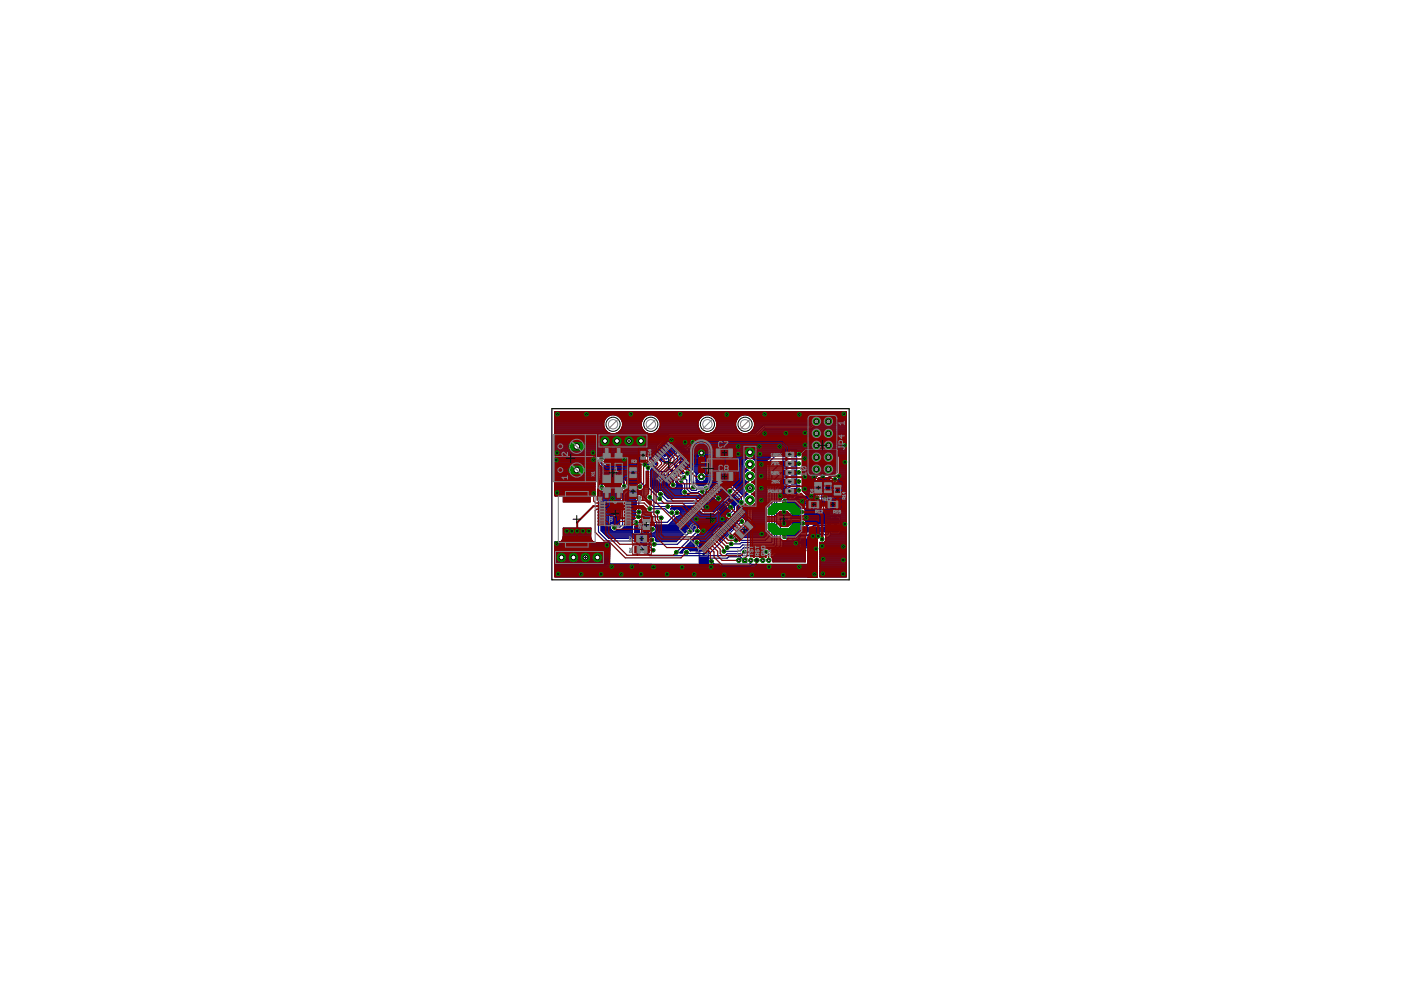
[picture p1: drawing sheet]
<svg xmlns="http://www.w3.org/2000/svg" width="297mm" height="210mm" viewBox="0 0 297 210" stroke-linecap="round" stroke-linejoin="round" font-family="sans-serif">
<g fill="none" stroke="#000" stroke-width=".21">
<path d="M140.7 98.1h2M141.7 97.2v1.9M144 95h.9M144.4 94.6v.8M167.2 98.3h.5M167.2 96.3h.5M167.4 96.1v.5M167.4 98v.6M167.4 99.9v.6M128.4 100.3h.5M128.6 100v.5M130.1 108.9h.6"/>
<path d="M130.4 108.6v.6M130.9 100.3h.5M131.2 100v.5M135.8 112.2h.5M136 111.9v.6M148.9 117.5h.6M149.2 117.2v.6M151.9 105.8h1M152.4 105.3v1M153.1 112.3h1M153.6 111.8v1M154 107.1h1"/>
<path d="M154.5 106.6v1.1M167.1 104.1h.6M167.2 102.1h.5M167.2 100.2h.5M167.4 103.8v.6M167.4 101.9v.5M168.4 111.9h.6M168.4 107.9h.6M168.7 107.6v.5M168.7 111.6v.5M170.4 106.2h1.4M171 115.1h.6"/>
<path d="M171.1 105.5v1.5M171.3 114.7v.7M173 102.9h.5M173.2 102.6v.5M176 103.9h.6M176.3 103.5v.7M176.8 111.3h.6M177.1 111v.6"/>
</g>
<g fill="none" stroke="#808080" stroke-width=".21">
<path d="M128 99.9v.8M129.2 99.9v.8M130.5 98l.4-.1-.1 .3zM130.5 97.6l.4 .3M130.6 99.9v.8M131.1 98.2h.4M131.5 97.8l-.2-.2v.6M131.8 98l-.2 .2M131.8 99.9v.8M132 98h-.3l-.1-.3 .4-.1v.6M139.1 97.9l-.7-.8-.4 .4 .8 .8M139.7 97.4l-.6 .5"/>
<path d="M140.1 97l-.8-.8-.4 .4 .8 .8M140.9 96.1l-.7-.8-.4 .4 .8 .8M141.5 95.6l-1.8 1.8M141.5 99.3l.3-.2 .1 .2-.2 .2zM141.8 99.9l-.4-.4-.3 .2 .4 .5M141.8 95.2l.3-.2 1.6 1.6M141.8 95.2l-.7-.8-.4 .4 .8 .8M141.8 95.2l-.3 .4M142.1 99.5h-.4M142.9 99.8l.7 .8-.3 .4-.8-.8-.5 .5 .7 .8-.3 .4-.8-.8M143.3 96.2l-.1 .2 .1 .2h.4M143.7 96.6l1.2 1.2-3.5 3.5-2.8-2.8 .5-.6"/>
<path d="M143.9 95.1l.5 .5M144.5 94.4l.5 .6M144.7 98l.7 .8-.3 .4-.8-.8-.6 .5 .8 .8-.3 .4-.8-.8M145.3 98.1h1.1M145.4 96.5l-.2 .1v.2h.6l-.3 .3M145.6 97.8l.5 .6M145.8 97.5v1.2M145.9 96.2h-.3l.4 .4M145.9 96l.3-.3 .3 .3-.3 .2M146.1 97.8l-.5 .6M146.2 96.4l-.3 .3M167 97.9h.9"/>
<path d="M167 98.7h.9M167 99.8h.9M167 96.7h.9M167 96h.9M129 103.5h.6v-.2l-.3-.1-.1 .3M129 102.6v.4l.4-.4 .2 .1-.1 .3M129 103.2l.2 .2M129.6 107.9v2M131.2 107.9v2M131.7 107.2v.4h.3v-.4M132.1 106.7v.3h-.3v-.3l-.2 .1 .1 .2M135.6 111.6h.9"/>
<path d="M135.6 112.8h.9M135.8 110.6h.4v.3h-.4l.1 .3 .3-.1M136.6 111l-.2 .2M136.8 111h-.3l-.1-.3 .4-.1v.6M147.5 117.2h.5v-.4l-.3 .1v.3M147.5 116.8l.2 .2M147.8 116.2v.4l.2-.3h-.5M148.4 116.5v1.9M150 116.5v1.9M152.5 104.6l-1.3 1.3M153.6 105.7l-1.3 1.3M153.7 111.1l-1.3 1.4"/>
<path d="M154.1 113.8h-.3l.4 .4M154.1 103.4l.3 .3v-.4l-.4 .4M154.1 113.6l.3-.3 .2 .3-.2 .3M154.3 114.1l-.2 .2M154.6 103.7l.3 .2-.3 .3-.2-.3M154.6 105.9l-1.3 1.4M154.9 112.2l-1.4 1.4M155.8 107l-1.4 1.4M156.1 104.7l.2-.2 .1 .3M156.1 104.7l-.2 .2 .2 .1M156.1 104.7v.1M156.5 104.9l.3 .3-.3 .2-.2-.2"/>
<path d="M165.9 105.3l.3-.1 .1 .5M165.9 105.3v.4h.4M165.9 105.3l.4 .4M166.5 105.8h.4M166.9 105.4l-.2-.2v.6M167 104.5h.9M167 103.8h.9M167 102.5h.9M167 101.7h.9M167 100.6h.9M167.2 105.6l-.2 .2M167.4 105.6h-.2l-.2-.3 .4-.1v.6"/>
<path d="M167.9 105.2h.3v.3h-.3l.1 .2 .2-.1M168 107.5v.7M168 111.5v.7M168.1 114.3v.2l.3-.1M168.1 114.3h.1M168.4 114.1l-.3-.1v.3M168.4 105.7h.4M168.6 114.5h.4M168.8 105.4l-.2-.2v.5M169 114.2l-.2-.2v.5M169 105.3h.4l-.1 .4-.3-.1M169.1 114.1h.4v.3h-.4"/>
<path d="M169.4 107.5v.7M169.4 111.5v.7M169.6 116.5h.4l-.3-.3v.6M170.2 116.8h.4M170.4 105.7l.4 .4M170.4 105.9h.4M170.5 102.7v.4l.5-.1-.1-.3M170.6 105.7v.4M170.6 116.4l-.2-.2v.6M170.7 102.2v.3h.3l-.1-.3h-.4v.4M170.8 105.7l-.4 .4M170.8 116.3h.3l-.1 .5-.2-.2"/>
<path d="M170.9 114.4h.8M170.9 115.7h.8M171 109.2h.8M171.1 108.4v.4M171.1 108.6h.6l-.2 .2M171.6 109v.4l-.3-.4-.2 .1 .1 .3M171.7 109.6h-.6l.1 .3h.5M172.8 103.5h.8M172.8 102.2h.8M175.6 103.5v.7M176.4 111.2h.5M176.4 111.5v.4h.5"/>
<path d="M176.4 108.7v.4M176.4 109.3v.4M176.4 109.5h.5l-.2 .2M176.4 108.9h.5l-.2 .2M176.4 110.9v.8M176.4 110.4v.4h.4v-.4M176.6 110h-.2v.2M176.6 110h.3l-.1 .2M176.6 108.2v.3l.3-.2h-.5M176.6 110h.1M176.9 111v.4M176.9 103.5v.7"/>
<path d="M177.6 102.1v.4M177.6 102.6v.4M177.6 102.8h.5l-.2 .2M177.6 102.3h.5l-.2 .2M177.7 103.2v.4l.4-.1-.1-.3M177.7 110.9v.8M178.2 112.1v.3M178.2 112.3h.6l-.2 .1M178.3 112.6v.4l.5-.1-.1-.3M178.7 111.5l.1 .3-.5 .1M178.7 111.5h-.4v.4M178.7 111.5l-.4 .4"/>
</g>
<g fill="#808080" stroke="#808080" stroke-width=".21">
<path d="M151.8 112.9l.5-.5 1.2 1.2-.5 .5z"/>
<path d="M153.7 111.1l.5-.6 1.2 1.2-.5 .5z"/>
<path d="M154.6 105.9l.5-.6 1.2 1.2-.5 .6z"/>
<path d="M152.7 107.7l.5-.5 1.3 1.2-.6 .5z"/>
<path d="M152.5 104.5l.5-.5 1.2 1.2-.5 .5z"/>
<path d="M150.6 106.4l.5-.5 1.2 1.2-.5 .5z"/>
<path d="M148.3 115.8h1.8v.7h-1.8z"/>
<path d="M148.3 118.4h1.8v.7h-1.8z"/>
<path d="M129.6 109.9h1.7v.7h-1.7z"/>
<path d="M129.6 107.2h1.7v.7h-1.7z"/>
<path d="M145 94.9l.4 .4-.7 .6-.4-.3z"/>
<path d="M144.2 94.1l.3 .3-.6 .7-.4-.3z"/>
<path d="M166.6 103.7h.4v.8h-.4z"/>
<path d="M167.9 103.7h.4v.8h-.4z"/>
<path d="M172.1 102.2h.8v1.4h-.8z"/>
<path d="M173.5 102.2h.8v1.4h-.8z"/>
<path d="M176.4 111.6h1.4v.8h-1.4z"/>
<path d="M176.4 110.2h1.4v.8h-1.4z"/>
<path d="M175.6 104.2h1.4v.8h-1.4z"/>
<path d="M175.6 102.7h1.4v.8h-1.4z"/>
<path d="M168 112.2h1.4v.8h-1.4z"/>
<path d="M168 110.7h1.4v.8h-1.4z"/>
<path d="M171.6 114.3h.8v1.5h-.8z"/>
<path d="M170.2 114.3h.8v1.5h-.8z"/>
<path d="M168 106.8h1.4v.7h-1.4z"/>
<path d="M168 108.2h1.4v.8h-1.4z"/>
<path d="M166.6 101.7h.4v.8h-.4z"/>
<path d="M167.9 101.7h.4v.8h-.4z"/>
<path d="M166.6 97.9h.4v.8h-.4z"/>
<path d="M167.9 97.9h.4v.8h-.4z"/>
<path d="M166.6 99.8h.4v.8h-.4z"/>
<path d="M167.9 99.8h.4v.8h-.4z"/>
<path d="M166.6 95.9h.4v.9h-.4z"/>
<path d="M167.9 95.9h.4v.9h-.4z"/>
<path d="M127.9 100.7h1.4v.6h-1.4z"/>
<path d="M127.9 99.2h1.4v.7h-1.4z"/>
<path d="M135 111.5h.6v1.4h-.6z"/>
<path d="M136.5 111.5h.6v1.4h-.6z"/>
<path d="M130.5 100.7h1.4v.6h-1.4z"/>
<path d="M130.5 99.2h1.4v.7h-1.4z"/>
</g>
<g fill="none" stroke="#000080" stroke-width=".21">
<path d="M127.6 98.3h2v4h-2zM130.2 98.3h2v4h-2zM144.1 93.3l2.1 2.1-1.4 1.4-2.1-2.1zM166 95.3h2.9v7.8h-2.9zM166 97.3h2.9M166 99.3h2.9M166 99.2h2.9M129.4 106.4h2v5h-2zM134.1 111.2h3.9v2h-3.9zM148.2 115h2v5h-2zM150 106.8l3.5-3.4 1.4 1.3-3.6 3.5zM151.2 113.4l3.5-3.5 1.4 1.4-3.5 3.5z"/>
<path d="M152.1 108.2l3.5-3.5 1.4 1.4-3.5 3.5zM165.9 103.1h3v2h-3zM166 101.1h2.9M166 101.2h2.9M167.7 105.9h2v3.9h-2zM167.7 109.9h2v3.9h-2zM169.3 114.1h4v2h-4zM171.2 101.9h4v2h-4zM175.3 101.9h1.9v3.9h-1.9zM176.1 109.3h2v4h-2z"/>
</g>
<g fill="#000080" stroke="#000080" stroke-width=".21">
<path d="M170.9 108h5v3h-5z"/>
<path d="M127.9 98.7h1.4v1.1h-1.4z"/>
<path d="M127.9 100.7h1.4v1.1h-1.4z"/>
<path d="M151.4 113.2l1.1-1.1 1.3 1.3-1.1 1.1z"/>
<path d="M154.5 110.1l1.3 1.3-1.1 1.1-1.3-1.2z"/>
<path d="M154.3 106.1l1.1-1.2 1.3 1.3-1.1 1.1z"/>
<path d="M153.5 106.9l1.2 1.3-1.1 1.1-1.3-1.2z"/>
<path d="M152.2 104.7l1.1-1.1 1.3 1.3-1.1 1.1z"/>
<path d="M151.3 105.6l1.3 1.2-1.1 1.2-1.3-1.3z"/>
<path d="M148.3 118.1h1.8v1.6h-1.8z"/>
<path d="M148.3 115.3h1.8v1.6h-1.8z"/>
<path d="M136.5 111.5h1.1v1.4h-1.1z"/>
<path d="M134.5 111.5h1.1v1.4h-1.1z"/>
<path d="M129.5 109.5h1.8v1.6h-1.8z"/>
<path d="M129.5 106.7h1.8v1.6h-1.8z"/>
<path d="M143.9 98l.4-.3 1.4 1.4-.4 .4z"/>
<path d="M143.4 98.6l1.4 1.3-.4 .5-1.4-1.4z"/>
<path d="M142.1 99.8l.4-.3 1.4 1.4-.4 .3z"/>
<path d="M141.6 100.4l1.4 1.3-.4 .5-1.4-1.4z"/>
<path d="M138.1 96.9l1.4 1.4-.4 .4-1.4-1.4z"/>
<path d="M139 96l1.4 1.4-.4 .4-1.4-1.4z"/>
<path d="M139.5 95.5l.4-.4 1.4 1.4-.4 .4z"/>
<path d="M140.8 94.2l1.4 1.4-.4 .4-1.4-1.4z"/>
<path d="M144.3 95.6l.7-.7 .8 .8-.7 .7z"/>
<path d="M143.8 93.7l.8 .7-.7 .7-.8-.7z"/>
<path d="M167.8 103.6h1v1.1h-1z"/>
<path d="M166.1 103.6h1v1.1h-1z"/>
<path d="M170.9 106.2h.4v1.1h-.4z"/>
<path d="M171.5 106.2h.5v1.1h-.5z"/>
<path d="M172.2 106.2h.4v1.1h-.4z"/>
<path d="M172.8 106.2h.5v1.1h-.5z"/>
<path d="M173.5 106.2h.4v1.1h-.4z"/>
<path d="M174.1 106.2h.5v1.1h-.5z"/>
<path d="M174.8 106.2h.4v1.1h-.4z"/>
<path d="M175.4 106.2h.5v1.1h-.5z"/>
<path d="M170.9 111.8h.4v1h-.4z"/>
<path d="M171.5 111.8h.5v1h-.5z"/>
<path d="M172.2 111.8h.4v1h-.4z"/>
<path d="M172.8 111.8h.5v1h-.5z"/>
<path d="M173.5 111.8h.4v1h-.4z"/>
<path d="M174.1 111.8h.5v1h-.5z"/>
<path d="M174.8 111.8h.4v1h-.4z"/>
<path d="M175.4 111.8h.5v1h-.5z"/>
<path d="M171.6 108.1h3.6v2.9h-3.6z"/>
<path d="M171.7 102.1h1.3v1.5h-1.3z"/>
<path d="M173.4 102.1h1.3v1.5h-1.3z"/>
<path d="M176.3 111.5h1.5v1.3h-1.5z"/>
<path d="M176.3 109.8h1.5v1.3h-1.5z"/>
<path d="M175.5 104.1h1.5v1.3h-1.5z"/>
<path d="M175.5 102.4h1.5v1.3h-1.5z"/>
<path d="M168 112.1h1.4v1.3h-1.4z"/>
<path d="M168 110.4h1.4v1.3h-1.4z"/>
<path d="M171.5 114.3h1.3v1.5h-1.3z"/>
<path d="M169.8 114.3h1.3v1.5h-1.3z"/>
<path d="M168 106.4h1.4v1.3h-1.4z"/>
<path d="M168 108.1h1.4v1.3h-1.4z"/>
<path d="M130.5 98.7h1.4v1.1h-1.4z"/>
<path d="M130.5 100.7h1.4v1.1h-1.4z"/>
<path d="M167.8 101.6h1v1.1h-1z"/>
<path d="M166.1 101.6h1v1.1h-1z"/>
<path d="M167.8 97.7h1v1.1h-1z"/>
<path d="M166.1 97.7h1v1.1h-1z"/>
<path d="M167.8 99.7h1v1.1h-1z"/>
<path d="M166.1 99.7h1v1.1h-1z"/>
<path d="M167.8 95.8h1v1.1h-1z"/>
<path d="M166.1 95.8h1v1.1h-1z"/>
</g>
<g fill="none" stroke="#000080" stroke-width=".42">
<path d="M117.7 97.1h8.4l-.1 8h-8.3zM117.7 99.7h8.4M117.7 99.4h8.4M117.7 99h8.4M117.7 98.6h8.4M117.7 98.2h8.4M117.7 97.9h8.4M117.7 97.5h8.4M127.5 97.3v.9l1.1 1.1M132.3 97.4v.7l-1.1 1.2M168.3 98.3h1M169.3 98.3h.1"/>
<path d="M169.4 96.3h-1.1M117.7 105h8.3M117.7 104.6h8.3M117.7 104.2h8.3M117.7 103.8h8.3M117.7 103.5h8.3M117.7 103.1h8.4M117.7 102.7h8.4M117.7 102.4h8.4M117.7 102h8.4M117.7 101.6h8.4M117.7 101.2h8.4"/>
<path d="M117.7 100.9h8.4M117.7 100.5h8.4M117.7 100.1h8.4M128.6 101.3l-1 1v1.1M131.2 101.3l1.1 1.1v.7M168.3 102.1h1.1M169.3 104l-1 .1M169.3 100.2h-1M171.1 109.9v2.4M171.7 112.3v.9l-.3 .3h-2.6M173.2 105.6l.5 .5v.6M173.4 109.5l-.2 .2h-2.2l.1-.1"/>
</g>
<g fill="none" stroke="#000080" stroke-width=".25">
<path d="M117.6 96.5h18M117.6 96.3h20.8M117.6 96.1h20.9M117.6 95.9h21.1M117.6 95.6h21.7M117.6 90.1h10.4M117.6 95.2h21.5M117.6 94.7h21.5M117.6 91h10.6M117.6 90.3h10.4M117.6 95.4h21.7M117.6 95h21.5"/>
<path d="M117.6 94.5h21.6M117.6 94.3h21.8M117.6 94.1h22M117.6 93.9h22.3M117.6 93.6h22.5M117.6 93.4h22.7M117.6 93.2h22.9M117.6 93h23.2M117.6 92.8h23.4M117.6 92.5h23.6M117.6 92.3h23.8M117.6 92.1h24"/>
<path d="M117.6 91.9h11.7M117.6 91.6h11.2M117.6 91.4h11M117.6 91.2h10.8M117.6 90.7h10.5M117.6 90.5h10.5M117.6 89.9h10.4M117.6 89.6h10.4M117.6 89.4h10.5M117.6 89.2h10.5M117.6 89h10.6M117.6 88.8h10.8"/>
<path d="M117.6 88.5h11M117.6 88.3h11.2M117.6 88.1h11.7M117.6 87.9h61.8M117.6 87.7h61.8M117.6 87.4h61.8M125.9 96.6v.1M126.3 96.7h.1M126.3 96.7l-8.7-.1v-9.3h61.8v35h-5.5v-7.3l.7 .1 .5-.5-.1-.7h.6l.6-.5M127.4 99.8h.1M127.4 99.6h.1M127.4 99.4h.1"/>
<path d="M127.4 99.2h.1M127.4 99l.1 1 .2 .3-.2 .3-.1 .9zM127.5 97.3l-.6 .6v14.9l1.9 1.9h5.9l3.1 3.1h16l.4-.4h2.9l.3 .4h5.9l2.1-2.1v-5.8h4.4l.9-.9v-1l.2-.3h1.8l.3-.4v-.6M128.1 96.7l.2 .3v.6l-.2 .3 .4 .4M128.1 97.9h6.9M128.3 98.1h6.7M128.3 97.6h6.7M128.3 97h6.7M128.3 97.4h6.7M128.3 97.2h6.7M128.5 98.3h6.5M129.5 98.3l.2 .3v1.4l-.2 .3 .2 .3v1.4l-.2 .3h-1l-.3 .3 .2 1.1-.5 .4h-.5v8.4l1.7 1.7h5.8l2.8 2.7v-.3l-.6-.6v-1.1"/>
<path d="M129.7 98.5h.5M129.7 99.8h.4M129.7 99.6h.4M129.7 99.4h1.4M129.7 99.2h5.3M129.7 99h.4M129.7 98.7h.4M130.1 99.9v-.5h2.2v.5M130.1 99.9l.1 .2M130.2 98.5l.9-.1v1.8l-.9-.1M130.2 98.5l-.1 .7M130.7 91.9h6.6"/>
<path d="M130.7 88.1h6.6M131.1 99.8h.2M131.1 99.6h.2M131.1 99h.2M131.1 98.7h.2M131.1 98.5h.2M131.2 91.6h5.6M131.2 88.3h5.6M131.2 99.3h-.8l-.5 .5v5.9l.5 .5v1.3M131.3 99.4h3.7M131.4 91.4h5.2M131.4 88.5h5.2"/>
<path d="M131.6 91.2h4.8M131.6 88.8h4.8M131.7 91h4.5M131.7 89h4.5M131.8 90.7h4.3M131.8 89.2h4.3M131.9 90.5h4.1M131.9 89.4h4.1M132 90.1h4M132 90.3h4M132 89.9h4M132 89.6h4"/>
<path d="M132.2 98.5h2.8M132.2 98.5l-.9-.1v1.8l.9-.1M132.2 98.5l.1 .7M132.3 99.8h2.7M132.3 99.6h2.7M132.3 99h2.7M132.3 98.7h2.7M132.3 99.9l-.1 .2M135.2 96.7l-.2 .1v5.4l.3 .2-.2 .2h-1.8l-.2 .2-.1-.5M137.4 99.2v4.2l2.5 2.4M137.9 96.5h.5M137.9 99.8h.8"/>
<path d="M138 99.6h.5M138.2 99.4h.1M138.6 97.8l-1.1-1h-1.6l-.3 .3v4.9l.9 .9v2.5l2.1 2h3M138.7 91.9h10.6M138.7 88.1h10.6M139.1 91.6h9.7M139.2 88.3h9.6M139.3 95.9h.2M139.4 91.4h9.2M139.4 88.5h9.2M139.5 96.1h.2M139.6 91.2h8.8"/>
<path d="M139.6 88.8h8.8M139.7 96.3h.3M139.7 91h8.5M139.7 89h8.5M139.8 96.2l1.1 1.1h.5l.7-.8M139.8 90.7h8.3M139.8 89.2h8.3M139.9 90.5h8.1M139.9 89.4h8.1M140 96.5h.2M140 90.1h8M140 90.3h8"/>
<path d="M140 89.9h8M140 89.6h8M140.1 94.8l2-2h1.5l-1.3 1.3v.7l.8 .8v.2l-.9 .9h-.7l.1-.3zM140.1 94.7h2.2M140.2 95h2.3M140.4 94.5h1.9M140.4 95.2h2.3M140.6 94.3h1.7M140.7 95.4h2.2M140.8 94.1h1.6M140.9 95.6h2.2M141 93.9h1.6"/>
<path d="M141.1 95.9h2M141.2 93.6h1.6M141.3 96.1h1.6M141.3 95.1l.7 .7h.6M141.5 93.4h1.5M141.5 96.3h1.1M141.6 96.5h.8M141.7 93.2h1.6M141.9 93h1.6M142.9 98.5h.1M143 98.5h.1M143 98.5l1.9 1.9"/>
<path d="M143.2 94.4l.9-.9h2.2l-.1 .3-.9 1-.4-.2-.9 .9 .2 .4-.3 .2a1.82 1.82 0 0 0-.7-1.7zM143.2 98.7h.1M143.2 94.5h2.3M143.3 94.3h2.5M143.4 99h.1M143.4 94.7h1.3M143.5 94.1h2.5M143.6 99.2h.1M143.6 95h.9M143.7 99.6h.1M143.7 93.9h2.5M143.8 94.4v.1"/>
<path d="M143.8 99.4h.2M143.9 95.2h.4M143.9 99.5h.1M143.9 99.5l.9 .9M143.9 96.1h.1M143.9 95.9h.3M143.9 95.6h.1M143.9 95.4h.2M144 93.6h2.2M144.1 99.6h.1M144.2 99.2h.1M144.3 97.2h14.3"/>
<path d="M144.3 99.8h.1M144.3 99.1l-.8 .7 .4-.4M144.5 97h3.8M144.7 97.4h13.5M144.7 96.5h.1M144.8 98.6h.2l2 2v2.7M144.9 97.6h13M145 95.6l-3.1 3.2v.5l1.1 1.1M145.1 97.9h12.7M145.3 94.7h.1M145.3 96.5h2.7M145.3 98.1h12.4"/>
<path d="M145.5 96.3h2.4M145.6 98.3h12.1M145.8 96.1h2M145.8 98.5h11.9M145.9 95.4h2.2M146 95.9h1.8M146 98.7h11.7M146 95.6h1.9M146.1 95.2h2.3M146.2 99h11.6M146.3 95h12M146.5 99.2h11.4"/>
<path d="M146.5 94.7h32.9M146.6 96.4v.4l-.2 .3h-2.1l-1.4 1.4 1 1M146.7 99.4h11.4M146.7 94.5h32.7M146.9 99.6h11.5M147.1 99.8h11.2M147.3 94.3h32.1M147.5 94.1h31.9M147.5 94.1l-.4 .3h-.2l-1 1 .1 .4-.8 .8-.4-.1-.3 .2h3.6l-.1-.2M147.5 93.9h31.9M147.5 93.6h31.9M148 96.5a.9 .9 0 0 1 .7-1.4 .9 .9 0 0 1 .8 1.4"/>
<path d="M149 95.2h9.1M149.2 97h9M149.4 95.4h8.5M149.5 96.7h8.5M149.5 96.5h8.5M149.5 95.6h8.3M149.5 96.7a1.02 1.02 0 0 1-1.6 0l-2.7 .1-.4-.1-.6 .5h.3l3.1 3.1v2.4M149.6 96.3h8.3M149.6 96.1h8.2M149.6 95.9h8.2M150.7 91.9h6.6M150.7 88.1h6.6"/>
<path d="M151.2 91.6h5.6M151.2 88.3h5.6M151.4 91.4h5.2M151.4 88.5h5.2M151.6 91.2h4.8M151.6 88.8h4.8M151.7 91h4.5M151.7 89h4.5M151.8 90.7h4.3M151.8 89.2h4.3M151.9 90.5h4.1M151.9 89.4h4.1"/>
<path d="M152 90.1h4M152 90.3h4M152 89.9h4M152 89.6h4M157.9 96.6l.7 .6a1.31 1.31 0 0 0-.7 2M157.9 99.2l.7 .5-.7 .5-.2 .5M158.6 91.9h1.5M158.7 88.1h20.7M158.8 94.7a1.17 1.17 0 0 0-.7 2h-8.8l.2-.2M159.1 91.6h1.3M159.2 88.3h20.2M159.2 94.7a1.15 1.15 0 0 1 .7 2h3.9l.6-.7h1.4v-.3l.2-.2h1.2l.2 .2v1h.1v-1l.2-.2h1.2l.2 .2h.6l.2 .2"/>
<path d="M159.4 91.4h1.2M159.4 88.5h13.2M159.4 97.2h3.7M159.6 99.6h2.9M159.6 91.2h1.2M159.6 88.8h12.7M159.7 99.8h2.8M159.7 91h1.3M159.7 95h19.7M159.7 89h12.4M159.8 97h3.5M159.8 97.4h3"/>
<path d="M159.8 90.7h1.4M159.8 89.2h12.3M159.9 99.4h2.6M159.9 90.5h1.6M159.9 89.4h12.2M159.9 95.2h19.5M160 90.1h11.8M160 90.3h1.7M160 89.9h12M160 89.6h12.1M160 96.5h3.9M160 96.7h3.5"/>
<path d="M160.1 97.6h2.5M160.1 95.4h10.2M160.1 96.3h4.1M160.1 99.2h2.4M160.1 96.6h3.5l-1.1 1.2v14.7M160.1 96.6l-.7 .6a1.3 1.3 0 0 1 .7 2M160.1 99.2l-.7 .5 .7 .5 .2 .5M160.1 96.6v.1M160.1 95.6h5.7M160.2 96.1h4.2M160.2 95.9h5.6M160.2 97.9h2.3"/>
<path d="M160.2 99h2.3M160.3 98.1h2.2M160.3 98.7h2.2M160.3 98.5h2.2M160.3 98.3h2.2M160.6 92.5h13.9M160.8 92.3h13.9M161.1 92.1h13.6M161.3 91.9h13.4M161.5 91.6h13.2M161.7 91.4h13.1M161.9 90.1l-1.9 1.9h-18.3l-2.6 2.6 .2 1 1.1 1.1h-.2l-1.1-1h-.2l-.5 .5 .2 .5-.6-.1-.3-.2h-2l-.3 .3h-9.1"/>
<path d="M161.9 91.2h13.1M162.2 91h13M162.2 90.9l-1.8 1.8h14l.3-.4M166.6 96.3l-2 .1-1.6 1.6v15.8l-.7 .8h-6.3M166.6 98.3h-1.2l-1.7 1.7v14.9l-.2 .1h-6.3l-.3 .3h-1.9M167.4 95.6h.1M167.4 96.5h.1M167.4 96.3h.1M167.4 96.1h.1M167.4 95.9h.1M169.1 95.6h1M169.9 95.9h.1"/>
<path d="M170.1 99.8h7.3M170.1 99.6h7.3M170.1 99.4h7.3M170.1 99.2h7.3M170.1 99h7.3M170.1 98.7h7.3M170.1 98.5h7.3M170.1 98.3h7.3M170.1 98.1h7.3M170.1 97.9h7.3M170.1 97.6h7.3M170.1 97.4h7.3"/>
<path d="M170.1 97.2h7.3M170.1 97h7.3M170.1 96.7h7.3M170.1 96.5h7.3M170.1 96.3h7.3M170.2 96.1h7.2M170.5 95.9h6.9M170.6 95.2l-.7 .7M170.7 95.6h6.7M172.1 88.9l.6-.5h.8l.6 .5M172.1 88.9v.8l-.4 .4M172.3 90.7h7.1"/>
<path d="M172.5 90.5h6.9M173.1 89.3l-1.2 1.2h-9.9l-1.8 1.9h-18.3l-2.3 2.3v.4l.8 .9M173.7 88.5h5.7M173.7 90.1h5.7M173.9 88.8h5.5M173.9 89.9h5.5M174.1 88.9v.8l-.6 .6M174.1 89.6h5.3M174.1 89.4h5.3M174.1 89.2h5.3M174.1 89h5.3M174.4 93.5h.1"/>
<path d="M174.7 92.3v-.8l.5-.6h.8l.6 .6v.8l-.6 .5h-.7l-.4 .5M174.7 93.5h.1M174.8 93.4h4.6M174.9 93.3l-.2 .2h-27.2v.6M174.9 93.3h.1M175 93.2h4.4M175.2 93h4.2M175.6 91.9l-1.1 1.2h-30.6l-1.2 1.2v.4l.8 .7v.6l-1.8 1.8h-1.2l-1-.9M175.6 91.9h.1M176.1 91h3.3M176.1 92.8h3.3M176.3 91.2h3.1"/>
<path d="M176.4 92.5h3M176.6 91.4h2.8M176.6 92.3h2.8M176.6 92.1h2.8M176.6 91.9h2.8M176.6 91.6h2.8M177.6 95.2l.2 .2M177.8 96.5h1.6M177.8 96.3h1.6M177.8 96.1h1.6M177.8 95.9h1.6M177.8 95.6h1.6"/>
<path d="M177.8 95.4v1.3h1.6M177.8 95.4h1.6M178 99.8h1.4M178 99.6h1.4M178 99.4h1.4M178 99.2h1.4M178 99h1.4M178 98.7h1.4M178 98.5h1.4M178 98.3h1.4M178 98.1h1.4M178 97.9h1.4"/>
<path d="M178 97.6h1.4M178 97.4h1.4M178 97.2h1.4M178 97h1.4M178 96.7h1.4M179.4 96.6h-1.4v3.9l-.5 .5 .3 .3v.7l-.3 .3v3.2l-.3 .3h-1.5h3.7M179.4 90.3h-6.7l-.6 .6M117.6 118h11.6M117.6 116.3h11.7M117.6 114.9h8.3M117.6 115.2h11.7M117.6 119.8h30.4"/>
<path d="M117.6 119.6h17.9M117.6 119.4h11.6M117.6 119.2h11.6M117.6 118.9h11.6M117.6 118.7h11.6M117.6 118.5h11.6M117.6 118.3h11.6M117.6 117.8h11.7M117.6 117.6h11.7M117.6 117.4h11.7M117.6 117.2h11.7M117.6 116.9h11.7"/>
<path d="M117.6 116.7h11.7M117.6 116.5h11.7M117.6 116.1h11.7M117.6 115.8h11.7M117.6 115.6h11.7M117.6 115.4h11.7M117.8 118.1a1.28 1.28 0 0 1 1.1-1.2v2.6a1.28 1.28 0 0 1-1.1-1.2h10.1a1.23 1.23 0 0 1-1.1 1.2v-2.6a1.24 1.24 0 0 1 1.1 1.2M119 114.7h6.6M119.2 116.9a1.28 1.28 0 0 1 1.1 1.2l.3-.7 .9-.5v2.6a1.28 1.28 0 0 1-1.2-1.2 1.28 1.28 0 0 1-1.1 1.2zM119.2 114.5h6.2M119.3 114.3h6M119.4 114.1h5.8"/>
<path d="M119.4 114v-2h5.9l-.1 1.8a1.25 1.25 0 0 0 1.3 1.3h1.2a1.29 1.29 0 0 1 1.2 1.3v2.3a1.33 1.33 0 0 1-1.2 1.3h-9.1l-.4-.1-.6-.4M119.4 113.8h5.8M119.4 114a1.46 1.46 0 0 1-1.5 1.1l-.3 .2M119.4 113.4h5.8M119.4 112.3h5.9M119.4 113.6h5.8M119.4 113.2h5.8M119.4 112.9h5.8M119.4 112.7h5.8M119.4 112.5h5.8M119.4 112.1h5.9M121.7 116.9a1.28 1.28 0 0 1 1.2 1.2 1.23 1.23 0 0 1 1.1-1.2v2.6a1.28 1.28 0 0 1-1.1-1.2 1.28 1.28 0 0 1-1.2 1.2z"/>
<path d="M125.4 118.1a1.24 1.24 0 0 0-1.2-1.2v2.6a1.23 1.23 0 0 0 1.2-1.2M125.4 118.1a1.23 1.23 0 0 1 1.1-1.2v2.6a1.28 1.28 0 0 1-1.1-1.2M127.4 107.2h1.7M127.4 107h1.7M127.4 106.7h1.7M127.4 106.5h1.8M127.4 106.3h4.1M127.4 106.1h4.1M127.4 105.8h4.1M127.4 105.6h4.1M127.4 105.4h4.1M127.4 105.2h4.1"/>
<path d="M127.4 105h4.1M127.4 104.7h4.1M127.4 104.5h4.1M127.4 104.3h4.2M127.4 101.4h.1M127.4 101.2h.1M127.4 101h.1M127.4 100.7h.1M127.4 100.5h.1M127.4 100.3h7.6M127.4 100.1h.1M127.4 110.3h1.7"/>
<path d="M127.4 109.4h1.7M127.4 108.7h4.1M127.4 111.4h1.8M127.4 111.8h2.1M127.4 111.6h2.1M127.4 112.3h2.2M127.4 112.5h2.4M127.4 112.1h2.1M127.4 111.2h1.7M127.4 111h1.7M127.4 110.7h1.7M127.4 110.5h1.7"/>
<path d="M127.4 110.1h1.7M127.4 109.8h1.7M127.4 109.6h1.7M127.4 109.2h1.8M127.4 108.9h4.1M127.4 108.5h1.8M127.4 108.3h1.7M127.4 108.1h1.7M127.4 107.8h1.7M127.4 107.6h2.9M127.7 112.7h6.4M127.9 112.9h6.2"/>
<path d="M128 104.1h3.8M128.1 113.2h6.1M128.2 103.8h3.8M128.2 102.7h3.4M128.3 102.5h3.2M128.3 103h3.3M128.3 113.4h16.5M128.4 103.6h3.3M128.4 103.4h3.2M128.4 103.2h3.2M128.5 102.3h2.8l.4 .4-.1 .7 .4 .5-.5 .5v2l-1-.1v1.1h-3.1M128.5 113.6h16.1"/>
<path d="M128.6 101.3h.2M128.8 113.8h9M129 114.1h8.5M129.1 107.4v-.7l.2-.3 1-.1v2.4M129.5 108.7l-.4-.3v-.8h1.4v1.1M129.7 102.1h.4M129.7 100.1h.5M129.7 100.5h.4M129.7 101.9h.3M129.7 101.6h.3M129.7 101.4h.3M129.7 101.2h.3"/>
<path d="M129.7 101h.3M129.7 100.7h.3M130.3 107.2h.2M130.3 107h.2M130.3 106.7h.2M130.3 106.5h.2M130.3 108.5h.2M130.3 108.3h.2M130.3 108.1h.2M130.3 107.8h.2M130.3 100.3l-.3 .3v1.4l.3 .3M130.7 112.5h3.4"/>
<path d="M131.1 100.1h.2M131.4 108.6v.1M131.4 108.6h.1M131.5 108.6v.5h-2.2l-.2 .2v2l.4 .2v.6l.4 .5h.7l.3-.3h.8l.9-.9M131.7 112.3h2.4M132 112.1h2.1M132.1 100.3l.2 .3v.9l.6 .6M132.2 100.1h2.8M132.2 111.8h1.9M132.3 100.5h2.7M132.3 101.4h2.7M132.3 101.2h2.7"/>
<path d="M132.3 101h2.7M132.3 100.7h2.7M132.4 111.6h1.7M132.4 101.6h2.6M132.6 107.2h2.3M132.6 107h2.3M132.6 106.7h2.3M132.6 106.5h2.3M132.6 106.3h2.3M132.6 106.1h2.2M132.6 105.8h2.1M132.6 105.6h2.1"/>
<path d="M132.6 105.4h2.1M132.6 105.2h2.2M132.6 105h2.4M132.6 111.4v-6.5l1.1-1.1h1.4l.3 .2h.6v1l-.2-.2h-.7l-.4 .5v.6l.2 .3v1.8l-.2 .2 .1 .8-.2 .2v.8l-.6 .4v.7l.2 .1-.1 .1v1.8l.2 .2h1.5l.2-.2M132.6 110.3h1.6M132.6 109.4h2M132.6 107.4h2.3M132.6 108.7h2.1M132.6 111.4h1.5M132.6 111.2h1.6M132.6 111h1.4M132.6 110.7h1.4"/>
<path d="M132.6 110.5h1.4M132.6 110.1h1.8M132.6 109.8h2M132.6 109.6h2M132.6 109.2h2.1M132.6 108.9h2.1M132.6 108.5h2.1M132.6 108.3h2.1M132.6 108.1h2.2M132.6 107.8h2.3M132.6 107.6h2.3M132.7 101.9h2.3"/>
<path d="M132.8 104.7h3.2M132.9 102.1h2.1M132.9 102.1l.1 .2M133 102.5h2.3M133 102.3h2.1M133 104.5h3M133.1 102.7h.1M133.2 104.3h2.8M133.4 104.1h2.6M133.6 103.8h1.6M135 114.3h2.5M135.3 114.5h2.2"/>
<path d="M135.4 109.6h4.6l.2 .2M135.4 105.6v3h4M135.5 114.7h1.8M135.7 103.2h-2.2l-1.5 1.5v6.5l-.5 .5-1.3 .1v-1.3l.2-.2M135.7 114.9h1.4M135.9 105h.1M135.9 115.2h1.2M136 113.2h.1M136.1 111.3h.1M136 111.3v1.8M136 111.4h.1M136 111.8h.1"/>
<path d="M136 111.6h.1M136 112.3h.1M136 112.9h.1M136 112.7h.1M136 112.5h.1M136 112.1h.1M136.1 115.4h1M136.4 115.6h.7M136.6 115.8h.5M136.8 116.1h.3M137 116.3h.3M137.1 112.2h1.2"/>
<path d="M137.3 116.5h.2M137.4 116.4h.1M137.5 116.7h.2M137.8 105.5l1.2 1.2h8.6M137.8 107.9h3.2l.8 .8h.6M137.9 103h4M137.9 102.7h4M137.9 102.5h4M137.9 102.3h4.2M137.9 102.1h4M137.9 101.9h3.8M137.9 101.6h3.6"/>
<path d="M137.9 101.4h3.4M137.9 101.2h3.2M137.9 101h2.9M137.9 100.7h2.9M137.9 100.5h1.5M137.9 100.3h1.3M137.9 100.1h1.1M137.9 113.2h7.2M138 103.2h4M138.2 103.4h4M138.2 114.5l-.6 .7v.6l.9 .8M138.5 103.6h6.1"/>
<path d="M138.6 111.4l.5 .5v.6l-.5 .5h-.6l-.2 .3h-1.5l-.2-.2M138.7 103.8h5.9M138.7 112.9h6.6M138.7 113.8h5.7M138.8 111.6h14.4M138.9 104.1h.7M138.9 112.7h6.6M138.9 114.1h5.3M139 114.6v-.5l-.4-.4h-.7l-.4 .4v.4l-.4 .4M139 114.6h.1M139 114.5h4.7M139 114.3h4.9"/>
<path d="M139.1 111.8h13.1M139.1 104.3h.3M139.1 112.3h6.5M139.1 112.5h6.4M139.1 112.1h6.7M139.1 114.7h4.4M140 104.8l1.4 1.4h8l3.2-3.2h2.1l2.5 2.5v1M140.5 104.1h3.9M140.7 104.3h3.7M140.8 104.7h3.6M140.8 104.5h3.6M140.9 105h3.7"/>
<path d="M141.2 105.2h8.5M141.4 105.4h8.1M141.6 105.6h7.6M141.9 111.2h11.1M142.1 111h11.1M142.1 101.2l.6 .7v.9M142.3 107.8h5.6M142.3 110.7h11.1M142.4 107.4h5M142.4 107.6h5.3M142.5 110.5h11.4M142.7 110.3h11.1"/>
<path d="M142.9 108.1h.2M143 110.1h11.1M143.2 109.8h10.9M143.2 103.4h1.4M143.3 102.1l.2 .3v.7l-.5 .5h-.6l-.5-.5v-.7l.2-.1-1.3-1.4v-.3h-1.3l-1.3-1.3-.3 .4v3.4l1.4 1.3 .4-.4h.7l.4 .4v.4l.9 .9M143.3 102.1l.1-.4h.2v.5l.5 .5h.3l.2 .2v.9l-.2 .2v.7l.4 .5M143.3 102.1h.3M143.3 102.3h.4M143.4 103.2h1.2M143.4 109.6h10M143.4 101.9h.2M143.5 103h1.1"/>
<path d="M143.5 102.7h.9M143.5 102.5h.4M143.5 108.7l-2 2h-6.7l.2 .3v1.2M144 109.4h9.1M144 108.1h4.1M144.2 117.2h.6M144.2 109.2h8.7M144.2 108.3h4.1M144.3 108.7h4.5M144.3 108.9h4.7M144.3 108.5h4.2M144.3 116.9h.5"/>
<path d="M144.4 101.9l.8 .8v1.7M144.5 100.1h.1M144.5 116.7h.3M144.7 100.3h.1M144.8 116.5h.3M144.8 100.4h.1M145 116.3h2.6M145 101.2l.6 .6v1.9l.8 .7h1.6l.2-.2h.7M145.2 116.1h2.2M145.4 115.8h1.8M145.5 112.8l-2.1 2.1h-4.1l-.3-.3M145.7 115.6h1.5"/>
<path d="M145.7 105h.4M145.7 100.3l.5 .5v2.7l.4 .5h1l.4-.5h1.8M145.9 115.4h1.1M145.9 104.7h.1M145.9 104.7l-.4 .5M146 116.5h1.8M146.1 115.2h.8M146.2 112.8l-2.6 2.6h-4.9M146.3 116.7h1.6M146.3 114.9h.6M146.3 116.8h.1M146.3 116.8l-.4-.5h-.7l-.4 .5v.4h-.6v-.1"/>
<path d="M146.6 114.7h.3M146.7 112.1h.6M146.8 114.5h.3M146.9 112.3h.2M146.9 114.7l.5-.5h.7l.4 .5M146.9 114.7v.6l.3 .5 .7 .7v.3h-1.6M147 114.3h.3M147 112.5h.1M147.1 112.3l-.1 .3v-.2l-.4-.4h-.7l-.4 .4v.4M147.2 114.1h3.9M147.3 100.1h10.7M147.4 113.8h3.9"/>
<path d="M147.6 100.3h.4M147.6 111.8l-.5 .5M147.6 102.7h4.5M147.6 102.5h10.5M147.6 102.3h10.9M147.6 102.1h.7M147.6 101.9h.4M147.6 101.6h.2M147.6 101.4h.1M147.6 101.2h.1M147.6 101h.1M147.6 100.7h.1"/>
<path d="M147.6 100.5h.2M147.6 102.7l.2 .3M147.7 113.6h3.5M147.8 103h.1M147.8 100.5a1.06 1.06 0 0 0 .9 1.7 1.06 1.06 0 0 0 .9-1.7M147.9 112.6l-4.5 4.5M148.1 114.3h2.7M148.2 111.8l.5 .5M148.2 105h.3M148.3 114.5h2.3M148.4 113.2h2.6M148.4 112.1h3.6"/>
<path d="M148.5 100.1l-.7 .4M148.5 114.7h1.9M148.7 107h1.2M148.7 112.9h2.4M148.7 112.3v.6l-.5 .5M148.7 112.3h3.1M148.7 112.7h2.6M148.7 112.5h2.9M148.9 107.2h1.2M148.9 100.1l.7 .4M149.1 102.1h9.1M149.1 107.4h1.3"/>
<path d="M149.3 105h.6M149.3 107.6h1.4M149.4 100.3h8.4M149.4 102.7l-.2 .3h-1.4M149.4 101.9h8.6M149.5 104.7h.6M149.5 107.8h1.3M149.6 100.5h8.2M149.6 101.6h8.2M149.7 104.5h.7M149.7 100.7h8M149.7 104.5l-.5 .5h-.6l-.2-.2-.2 .2h-2l-.3-.3"/>
<path d="M149.7 101.4h8.1M149.7 106.7h.1M149.7 101.2h8M149.7 101h8M149.9 107l-.1-.4-.1 .2h-1.2l1.1 1.1h1.3l-.2-.2 .7-.7M149.9 107l.6 .5 .7-.7 .2 .2M150.1 102.7l.4 .5M150.3 104.1h.5M150.3 103h1.6M150.4 119.8h.6M150.5 103.8h.5M150.5 103.6h.8"/>
<path d="M150.5 103.4h1M150.5 103.2h1.2M150.5 103.8l-.4 .5M150.5 103.2v.6M150.6 104.3h-.9v.2M150.6 107.4h.4M150.8 107.2h.4M151 113.4h-3.1l-3.7 3.7M151.1 107h.3M151.8 108.9h1.1M152 108.7h.5M152.4 102.5l-3.2 3.2"/>
<path d="M152.7 108.7h.4M152.9 111.8h.5M153 108.5h.3M153.1 112.1h1M153.2 108.3h.3M153.3 112.3h.6M153.4 109.6l-.6-.5 .7-.8-.1-.2-.8 .8-.3-.4-.6 .6h-2.6l-1.8-1.8h-4.9v.4l-.2 .2h.6l.2 .2 .2-.2h.6l.5 .5v.7l-.5 .4h-.3l-1.8 1.8h-3.7v.1h15M153.4 109.6h.5l.3 .3-.4 .4 .8 .9M153.5 112.5h.6M153.6 110.5l.8 .8-.7 .8-.7-.8zM153.8 112.7h.5M153.8 110.7h.4"/>
<path d="M153.9 112.3l.4 .4-.3 .3M153.9 111.8h.4M154 112.9h.1M154 113l-1.3-1.3h-.3l-1.4 1.4v.3l.3 .4-1 1h-1.8v-.1M154 111h.4M154.1 111.6h.4M154.2 104.8h-1l-.9 .9M154.2 104.8l1.5 1.6v1.6l-1.1 1.2M154.3 111.2h.6M154.4 111.4h.1M154.4 111.3l.2 .2-.7 .8M154.6 111.2l-.2 .1"/>
<path d="M154.8 104.1l-.6 .7M154.8 111h.4M155 102.5l2.8 2.8v.3l.4-.7M155 110.1h1.7M155 110.7h.4M155 109.8h1.9M155.2 102.7h2.7M155.2 110.3h1.3M155.2 109.6h3.2M155.3 110.5h1.2M155.4 109.4h3M155.4 109.2l.9-1v-.9l.2-.3 .4 .3h.6l.5-.4 .4 .4v3"/>
<path d="M155.4 109.2v.3l-.5 .5 .4 .4-.7 .8M155.4 109.2h3M155.4 103h2.4M155.6 108.9h2.8M155.6 103.2h2.1M155.7 110.7h.6M155.8 108.7h2.6M155.9 103.4h1.8M155.9 111h.2M156 108.5h2.4M156.1 103.6h1.6M156.3 108.3h2.1"/>
<path d="M156.3 107.4h2.1M156.3 108.1h2.1M156.3 107.8h2.1M156.3 107.6h2.1M156.3 103.8h1.4M156.4 107.2h.3M156.5 113.8h5.7M156.5 110.5l-.5 .5-.5-.4-.7 .7-.2-.1M156.5 104.1h1.3M156.7 113.6h5.7M156.8 104.3h1.1M156.9 113.4h5.6"/>
<path d="M157 104.5h1.1M157.1 113.2h5.4M157.2 104.7h1.3M157.3 110.6l-6.8 6.7h-4.7l-.3-.2M157.4 112.9h5.1M157.4 105h.8M157.6 112.7h4.9M157.6 105.2h.4M157.6 109.8h.8M157.7 100.7v.5l.5 .9M157.7 107.2h.6M157.8 105.4h.1"/>
<path d="M157.8 112.5h4.7M157.8 117h4.6M157.9 110.1h.5M157.9 107h.1M157.9 118.8h-.2l-.7-.8h-2.5l-.3 .3h-4.4l-.6 .6M158 112.3h4.4M158.1 110.3h.3M158.1 110.5h.1M158.2 112.1h4.2M158.2 102.1l.4 .1a1.32 1.32 0 0 0-1 1.3 1.32 1.32 0 0 0 1 1.3l-.4 .1M158.4 110.3l-.3 .3v-.3l-.5-.5h-.6l-.5 .5v.2M158.5 111.8h3.9"/>
<path d="M158.7 111.6h3.7M158.9 111.4h3.5M159 106v4.5l-3.6 3.6h-.2l-.2-.3M159.1 111.2h3.3M159.2 118.8v.6l-.2 .2h-7.6l-.6-.6M159.3 119.8h14M159.3 111h3.1M159.5 104.7h3M159.5 102.3h3M159.6 110.7l-3.2 3.1 .2 .2h5.4l.5-.5v-1M159.6 110.3h2.9M159.6 109.4h2.9"/>
<path d="M159.6 107.4h2.9M159.6 108.7h2.8M159.6 110.7h2.9M159.6 110.5h2.9M159.6 110.1h2.9M159.6 109.8h2.9M159.6 109.6h2.9M159.6 109.2h2.8M159.6 108.9h2.8M159.6 108.5h2.8M159.6 108.3h2.8M159.6 108.1h2.8"/>
<path d="M159.6 107.8h2.8M159.6 107.6h2.9M159.7 107.2h2.8M159.7 104.9a1.33 1.33 0 0 1-.1 2.4v3.4M159.7 102.1l-.3 .1a1.32 1.32 0 0 1 .9 1.3 1.32 1.32 0 0 1-.9 1.3l.3 .1M159.8 105h2.7M159.8 102.1h2.7M159.9 104.5h2.6M159.9 102.5h2.6M160 107h2.5M160 100.1h2.5M160 105.2h2.5"/>
<path d="M160 101.9h2.5M160.1 104.3h2.4M160.1 102.7h2.4M160.1 106.7h2.4M160.1 105.4h2.4M160.1 101.6h2.4M160.1 100.3h2.4M160.2 104.1h2.3M160.2 103h2.3M160.2 106.5h2.3M160.2 100.5h2.3M160.3 105.6h2.2"/>
<path d="M160.3 101.4h2.2M160.3 103.8h2.2M160.3 103.2h2.2M160.3 106.3h2.2M160.3 106.1h2.2M160.3 105.8h2.2M160.3 103.6h2.2M160.3 103.4h2.2M160.3 101.2h2.2M160.3 101h2.2M160.3 100.7h2.2M160.3 100.7l-.2 1-.4 .4"/>
<path d="M163.7 118.3h7M163.9 118.9h6.8M163.9 118.7h6.8M163.9 118.5h6.8M163.9 118h6.8M164.1 117.8h6.6M164.3 117.6h6.4M164.6 117.4h6.1M164.8 117.2h5.9M165 116.9h5.7M165.2 106.1h.3M165.2 105.8h.4"/>
<path d="M165.2 105.6h.6M165.2 105.4h2.9M165.2 105.2h3.1M165.2 105h.6M165.2 104.7h.5M165.2 104.5h.5M165.2 104.3h.5M165.2 104.1h1.3M165.2 103.8h.5M165.2 103.6h.5M165.2 108.6l.2-.2h1.5l.6 .7v.2h-2.3zM165.2 108.7h2"/>
<path d="M165.2 116.7h5.5M165.2 109.2h2.3M165.2 108.9h2.2M165.3 108.5h1.6M165.4 103.4h.3M165.5 116.5h5.2M165.6 103.2h2M165.6 105.9l-.1 .2M165.7 116.3l-2 2M165.7 116.3h5M165.7 104.7v-.5h1v.9l.7-.2M165.9 116.1h3.6"/>
<path d="M166 115.2h4.6v1h.1v2.9h-6.8v-.7l-.2-.1M166 114.6v1.4l-.3 .3M166 114.6h.1M166 114.6l.1 .1M166 114.7h3.4M166 114.9h4.3v1.3l-.8-.1M166 111.4h1.2M166 115.8h3.4M166 115.6h3.4M166 115.4h3.4M166 111.2h1.5M166 111h1.5"/>
<path d="M166 110.7h1.5M166 110.5h1.5M166 103.2l-.3 .2v.6h1v-.8M166.2 105.4l-.6 .5M166.5 105h.2M166.5 104.7h.2M166.5 104.5h.2M166.5 104.3h.2M166.5 103.8h.2M166.5 103.6h.2M166.5 103.4h.2M166.5 103.2v1.9l-.6-.1-.2-.3"/>
<path d="M166.6 102.1h-.7l-1.2 1.3v12.2l-.5 .5h-6.5l-.8 .8h-3.4M166.6 100.2h-1l-1.4 1.4v13.7l-.2 .2h-6.6l-.5 .6h-2.7M167.1 103.2l.3 .1M167.3 105h.1M167.4 103.4l.2-.3 1.9 .1v-.3h-.3l-.2 .2h-1.4l-.2-.2-.1 .2-1.5-.1-.6 .6v2.7h.3v-.2M167.4 103.3v.1M167.4 104.9h.1M167.4 104.9l.2 .2h.8l-.3 .3M167.4 103h.1M167.5 111.1v-.7h-1.5v1.2h1M167.5 111.1l-.5 .5M168.7 112.7h.1"/>
<path d="M169 114.5h.4M169.1 103h.4M169.2 114.3h.2M169.4 114.3v.6M169.4 115.2l.1 .9M169.5 114.2l-.8 .5M169.5 114.2h.1M169.5 114.2l-.1 .1M169.8 106.1h.7v1.2l-.4 .5-.2-.2zM169.9 107.2h.6M169.9 107h.6M169.9 106.7h.6"/>
<path d="M169.9 106.5h.6M169.9 106.3h.6M169.9 107.4h.5M169.9 112.7h.6M169.9 112.5h.6M169.9 107.6h.4M170 111.8h.5v1.1h-.6zM170 111.8h.5M170 112.3h1.1M170 112.1h.5M170.1 104.1h2.7M170.1 103.8h2.7"/>
<path d="M170.1 103.6h2.7M170.1 103.4h2.7M170.1 103.2h2.7M170.1 103h2.7M170.1 102.7h2.7M170.1 102.5h2.7M170.1 102.3h2.7M170.1 102.1h2.7M170.1 101.9h2.7M170.1 101.6h2.7M170.1 101.4h2.7M170.1 101.2h2.9"/>
<path d="M170.1 101h3.1M170.1 100.7h3.8M170.1 100.5h4.1M170.1 100.3h7.3M170.1 100.1h7.3M170.3 116.1h.3M170.3 115.8h.3M170.3 115.6h.3M170.3 115.4h.3M170.3 104.3h2.5M170.4 110.1h.8M170.5 106.7h.6"/>
<path d="M170.6 104.5h2.2M170.6 110.3h.6M170.6 109.8h.6M170.8 104.7h2M170.8 110.5h.4M170.9 109.6h2.3M171 111.2h.3M171 111h.2M171 110.7h.2M171.1 109.4h2.1v.2h-2v1.4l.2 .3-.5 .1 .1-.8-.5-.4h-.2l.9-.9v.1M171.1 111.4h.1M171.1 106.7v.1"/>
<path d="M171.1 111.4v.2M171.1 111.6h.1M171.3 118h2M171.3 114.1v8.2M171.3 116.3h2M171.3 119.6h2M171.3 119.4h2M171.3 119.2h2M171.3 118.9h2M171.3 118.7h2M171.3 118.5h2M171.3 118.3h2"/>
<path d="M171.3 117.8h2M171.3 117.6h2M171.3 117.4h2M171.3 117.2h2M171.3 116.9h2M171.3 116.7h2M171.3 116.5h2M171.3 116.1h2M171.3 114.1h1.6M171.3 111.3v.1M171.4 105h1.4M171.4 114.7h1.9"/>
<path d="M171.4 114.9h1.9M171.4 115.2h1.9M171.4 115.8h1.9M171.4 115.6h1.9M171.4 115.4h1.9M171.4 114.5h1.9M171.4 114.3h1.7M171.6 105.2h1.2M171.6 105.4h1M171.8 113.8h1M171.8 105.6h.8M172 113.6h.8"/>
<path d="M172.1 105.8h.5M172.1 105.9l-.9-1.1h-.3l-.8-.7v-7.9l.6-.6h6.7v4.6l-.3 .3h-1.3l-.3 .3h-.5l-.3-.3h-.5l-.3 .3h-.5l-.6 .5v3.8l-.2 .2v.6M172.1 105.9l.2 .2v1.2h.3M172.1 105.9h.1M172.2 106.1h.4M172.2 112.9l.1-1.2h.3v1.8l.2 .2v.3l.5 .3v8h-55.7v-7.4l11.7 .2-.1 4.5h18.8l.2 .4h2l.3-.4 .4 .1 .3 .3h8l.3-.3h13.7v2.6M172.2 113.4h.4M172.2 113.2h.4M172.2 112.9h.4M172.2 112.9v.5l-.6 .6-.3 .1M172.3 107.2h.3M172.3 107h.3"/>
<path d="M172.3 106.7h.3M172.3 106.5h.3M172.3 106.3h.3M172.3 111.8h.3M172.3 112.3h.3M172.3 112.7h.3M172.3 112.5h.3M172.3 112.1h.3M172.6 107.3h.1M172.6 105.9v1.4M173.4 104.7h.3M173.4 104.5h.4"/>
<path d="M173.4 104.3h.6M173.4 101.6h2.4M173.5 109.6h2.5M173.5 101.4h2.5M173.9 118h5.5M173.9 116.3h5.5M173.9 115.2h5.5M173.9 119.8h5.5M173.9 119.6h5.5M173.9 119.4h5.5M173.9 119.2h5.5M173.9 118.9h5.5"/>
<path d="M173.9 118.7h5.5M173.9 118.5h5.5M173.9 118.3h5.5M173.9 117.8h5.5M173.9 117.6h5.5M173.9 117.4h5.5M173.9 117.2h5.5M173.9 116.9h5.5M173.9 116.7h5.5M173.9 116.5h5.5M173.9 116.1h5.5M173.9 115.8h5.5"/>
<path d="M173.9 115.6h5.5M173.9 115.4h5.5M173.9 103.8h.3M173.9 103.6h.3M173.9 103.4h.3M173.9 103.2h.3M173.9 102.5h.3M173.9 102.3h.3M173.9 102.1h.3M173.9 101.9h.3M174.2 103h.9M174.3 112.3v.6l.5 .5h.6l.2-.3v-.8"/>
<path d="M174.5 101.1v.3M174.8 100.5h2.3M174.8 114.9h4.6M174.9 105.5l.1 1.2M175 101.9h.7M175 103.8h.1M175 100.7h.6M175 114.7h4.4M175.1 102.1h.1M175.1 102.1v2h-1.7M175.1 103.6h.1M175.1 103.4h.1"/>
<path d="M175.1 103.2h.1M175.1 102.5h.1M175.1 102.3h.1M175.1 103h-1.2v1h-.5v.8l.3 .1v-.3l.5-.5M175.1 102.1l-.3-.3-.6-.1v2.3h.6l.3-.3M175.1 103.8v.1M175.1 114.5h4.3M175.1 114.3h4.3M175.1 114.1h4.3M175.5 111.2h.5M175.5 107.8h3.9M175.5 107.9v1.5"/>
<path d="M175.5 111.1v.1M175.5 110.3h3.9M175.5 108.7h3.9M175.5 111h.5M175.5 110.7h.5M175.5 110.5h1.5M175.5 110.1h.5M175.5 109.8h.5M175.5 109.2h3.9M175.5 108.9h3.9M175.5 108.5h3.9M175.5 108.3h3.9"/>
<path d="M175.5 108.1h3.9M175.6 107.4v.3M175.6 107.4l.1 .1M175.6 107.6h.1M175.6 112.3h.1M175.7 106.7v.1M175.7 106.7h.6M175.7 101.9h-.4l-.2 .3M175.7 113.8h3.7M175.7 101.7v.2M175.7 101.6v.1M175.9 105.8l.3 .3"/>
<path d="M176 110.3l.1-.8 .9-.1v1.2h-1v.5M176 111.1l-.1 .2h-.3l-.1-.1M176 113.6h3.4M176 107.6l-.7 .1 .2 .2M176 107.6h3.4M176 101.4l-.3 .2M176.1 101.3h-2.5l-.2 .3v.1h.5v1h1.2M176.1 101.3v.1M176.2 113.4h3.2M176.2 106.1h3.2M176.2 106.1l.1 1.2-.3 .3M176.2 107.4h3.2"/>
<path d="M176.3 107.2h3.1M176.3 107h3.1M176.3 106.7h3.1M176.3 106.5h3.1M176.3 106.3h3.1M176.3 104.7h-1.9l-.2 .1v1.8l.1 .1M177 110.1h.2M177 109.8h.2M177 109.6h.2M177 101.6h-.4l-.3 .3v1.1M177.1 112.1l-.2 .2h-1.3M177.2 110.5h2.2"/>
<path d="M177.4 105.6h2M177.4 103.9h.1M177.5 105.4h1.9M177.5 105.2h1.9M177.5 105h1.9M177.5 104.7h1.9M177.5 104.5h1.9M177.5 104.3h1.9M177.5 104.1h1.9M177.5 103.6h1.9M177.5 103.4h1.9M177.5 103.2h1.9"/>
<path d="M177.5 103h1.9M177.5 102.7h1.9M177.5 102.5h1.9M177.5 102.3h1.9M177.5 101h1.9M177.7 101.2h1.7M177.7 102.1h1.7M177.7 100.7h1.7M177.8 101.9h1.6M177.8 101.6h1.6M177.8 101.4h1.6M177.9 100.9h-2l-.3 .4v.3"/>
<path d="M177.9 100.5h1.5M178 100.3h1.4M178 100.1h1.4M178.1 113.2h1.3M178.2 109.6h1.2M178.2 111.2h1.2M178.2 111.1l.1 1.9-.3 .2h-1.8v.2M178.2 110.3l-.1-.8-.9-.1v1.2h1v.5M178.2 111h1.2M178.2 110.7h1.2M178.2 110.1h1.2M178.2 109.8h1.2"/>
<path d="M178.3 111.4h1.1M178.3 111.8h1.1M178.3 111.6h1.1M178.3 112.3h1.1M178.3 112.9h1.1M178.3 112.7h1.1M178.3 112.5h1.1M178.3 112.1h1.1M179.4 103.8l-2 .1M179.4 109.4h-5.9v.2h2v1.5M117.6 122h55.7M117.6 121.8h55.7"/>
<path d="M117.6 121.6h55.7M117.6 121.4h55.7M117.6 121.2h55.7M117.6 120.9h55.7M117.6 120.7h55.7M117.6 120.5h55.7M117.6 120.3h55.7M117.6 120.1h55.7M173.9 122h5.5M173.9 121.8h5.5M173.9 121.6h5.5M173.9 121.4h5.5"/>
<path d="M173.9 121.2h5.5M173.9 120.9h5.5M173.9 120.7h5.5M173.9 120.5h5.5M173.9 120.3h5.5M173.9 120.1h5.5"/>
<circle cx="130" cy="90" r="2.04"/>
<circle cx="138" cy="90" r="2.05"/>
<circle cx="150" cy="90" r="2.04"/>
<circle cx="158" cy="90" r="2.04"/>
</g>
<path d="M136.7 98.5h1.5l1.5 1.5h1.5l.7-.7M146.9 93.8l-1.9 1.8M147.6 106.7l1.8 1.8h2l2.1-2h.4l1.1 1M152.6 113.3l-2.7 2.8h-1.7l-.5-.6v-.5M168.7 107h.1M168.7 111h.1M168.8 108.6l-.1 .1M171 105.4l.7 .7 .1 .7M172.4 112.3v-.7l.2-.2h2.3l.1 .1v.8M173 112.3v1l.5 .4M173.7 112.3v.7l.6 .6v.7" fill="none" stroke="#000080" stroke-width=".32"/>
<path d="M166.4 106.2h1.5l.8 .8M168.7 112.7v.9l-.2 .2h-2.2" fill="none" stroke="#000080" stroke-width=".83"/>
<path d="M168.7 111h1.5M168.8 113.5l-.1 .1M168.8 108.6h1.1M171 105.4h-1.8l-.5 .5v1.1" fill="none" stroke="#000080" stroke-width=".61"/>
<circle cx="148.7" cy="96" r=".61" fill="#008000" stroke="#008000" stroke-width=".21"/>
<circle cx="148.7" cy="96" r=".4" fill="#fff" stroke="#000" stroke-width=".21"/>
<circle cx="148.7" cy="101.1" r=".61" fill="#008000" stroke="#008000" stroke-width=".21"/>
<circle cx="148.7" cy="101.1" r=".4" fill="#fff" stroke="#000" stroke-width=".21"/>
<path d="M157.5 118.4h.8v.8h-.8z" fill="#008000" stroke="#008000" stroke-width=".21"/>
<circle cx="157.9" cy="118.8" r=".25" fill="#fff" stroke="#000" stroke-width=".21"/>
<circle cx="156.7" cy="118.8" r=".46" fill="#008000" stroke="#008000" stroke-width=".21"/>
<circle cx="156.7" cy="118.8" r=".25" fill="#fff" stroke="#000" stroke-width=".21"/>
<circle cx="159.2" cy="118.8" r=".46" fill="#008000" stroke="#008000" stroke-width=".21"/>
<circle cx="159.2" cy="118.8" r=".25" fill="#fff" stroke="#000" stroke-width=".21"/>
<circle cx="160.5" cy="118.8" r=".46" fill="#008000" stroke="#008000" stroke-width=".21"/>
<circle cx="160.5" cy="118.8" r=".25" fill="#fff" stroke="#000" stroke-width=".21"/>
<circle cx="161.7" cy="118.8" r=".46" fill="#008000" stroke="#008000" stroke-width=".21"/>
<circle cx="161.7" cy="118.8" r=".25" fill="#fff" stroke="#000" stroke-width=".21"/>
<circle cx="163" cy="118.8" r=".46" fill="#008000" stroke="#008000" stroke-width=".21"/>
<circle cx="163" cy="118.8" r=".25" fill="#fff" stroke="#000" stroke-width=".21"/>
<circle cx="175.6" cy="89.3" r=".68" fill="#008000" stroke="#008000" stroke-width=".21"/>
<circle cx="175.6" cy="89.3" r=".47" fill="#fff" stroke="#000" stroke-width=".21"/>
<circle cx="173.1" cy="89.3" r=".73" fill="#008000" stroke="#008000" stroke-width=".21"/>
<circle cx="173.1" cy="89.3" r=".47" fill="#fff" stroke="#000" stroke-width=".21"/>
<circle cx="175.6" cy="91.9" r=".73" fill="#008000" stroke="#008000" stroke-width=".21"/>
<circle cx="175.6" cy="91.9" r=".47" fill="#fff" stroke="#000" stroke-width=".21"/>
<circle cx="173.1" cy="91.9" r=".73" fill="#008000" stroke="#008000" stroke-width=".21"/>
<circle cx="173.1" cy="91.9" r=".47" fill="#fff" stroke="#000" stroke-width=".21"/>
<circle cx="175.6" cy="94.4" r=".73" fill="#008000" stroke="#008000" stroke-width=".21"/>
<circle cx="175.6" cy="94.4" r=".47" fill="#fff" stroke="#000" stroke-width=".21"/>
<circle cx="173.1" cy="94.4" r=".73" fill="#008000" stroke="#008000" stroke-width=".21"/>
<circle cx="173.1" cy="94.4" r=".47" fill="#fff" stroke="#000" stroke-width=".21"/>
<circle cx="175.6" cy="96.9" r=".73" fill="#008000" stroke="#008000" stroke-width=".21"/>
<circle cx="175.6" cy="96.9" r=".47" fill="#fff" stroke="#000" stroke-width=".21"/>
<circle cx="173.1" cy="96.9" r=".73" fill="#008000" stroke="#008000" stroke-width=".21"/>
<circle cx="173.1" cy="96.9" r=".47" fill="#fff" stroke="#000" stroke-width=".21"/>
<circle cx="175.6" cy="99.5" r=".73" fill="#008000" stroke="#008000" stroke-width=".21"/>
<circle cx="175.6" cy="99.5" r=".47" fill="#fff" stroke="#000" stroke-width=".21"/>
<circle cx="173.1" cy="99.5" r=".73" fill="#008000" stroke="#008000" stroke-width=".21"/>
<circle cx="173.1" cy="99.5" r=".47" fill="#fff" stroke="#000" stroke-width=".21"/>
<g fill="none" stroke="#008000" stroke-width=".21">
<path d="M162.9 112.1h2.3M162.9 112h2.2M162.9 111.9h2.2M162.9 111.8h2.1M162.9 111.7h2M162.9 111.6h1.9M162.9 111.5h1.8M162.9 111.4h1.7M162.9 111.3h1.6M162.9 111.2h1.5M162.9 111.1h1.4M162.9 108.9h1.3"/>
<path d="M162.9 108.9h1.4M162.9 108.8h1.5M162.9 108.7h1.6M162.9 108.6h1.7M162.9 108.5h1.8M162.9 108.4h1.9M162.9 108.3h1.9M162.9 108.2h2.1M162.9 108.1h2.1M162.9 112.2h6.6M162.9 107.9h6.6M163 112.3h6.4"/>
<path d="M163 107.8h6.4M163.1 112.4h6.2M163.1 107.7h6.2M163.2 112.5h6M163.2 107.6h6M163.3 112.6h5.8M163.3 107.5h5.8M163.4 112.7h5.6M163.4 107.4h5.6M163.5 112.8h5.4M163.5 107.3h5.4M163.6 112.9h5.2"/>
<path d="M163.6 107.2h5.2M163.7 112.9h5M163.7 107.1h5M163.8 113.1h4.8M163.8 107.1h4.8M163.9 113.1h4.6M163.9 107h4.6M164 113.2h4.4M164 106.9h4.4M165.3 112.1l-1.1-1.1h-1.3v1.2l1.2 1.1h4.2l1.2-1.1M167.2 108h2.3M167.2 112.1l1.1-1.1h1.2v1.2"/>
<path d="M167.2 112.1h2.3M167.2 108.1h2.3M167.3 112h2.2M167.3 108.2h2.2M167.4 111.9h2.1M167.4 108.3h2.1M167.5 111.8h2M167.5 108.4h2M167.6 111.7h1.9M167.6 108.5h1.9M167.7 111.6h1.8M167.7 108.6h1.8"/>
<path d="M167.8 111.5h1.7M167.8 108.7h1.7M167.9 108.8h1.6M167.9 111.4h1.6M168 111.3h1.5M168 108.9h1.5M168.1 108.9h1.4M168.1 111.2h1.4M168.2 111.1h1.3M169.5 107.9v1.2h-1.3l-1.1-1.2-4.2 .1M169.5 107.9l-1.2-1.1-4.2-.1-1.2 1.2v1.2h1.2l1.1-1.2"/>
</g>
<path d="M121.4 99.7h1.8" fill="none" stroke="#008000" stroke-width="1.8"/>
<circle cx="122.3" cy="99.7" r=".59" fill="#fff" stroke="#000" stroke-width=".21"/>
<path d="M121.4 94.7h1.8" fill="none" stroke="#008000" stroke-width="1.8"/>
<circle cx="122.3" cy="94.7" r=".59" fill="#fff" stroke="#000" stroke-width=".21"/>
<circle cx="126.7" cy="118.2" r=".89" fill="#008000" stroke="#008000" stroke-width=".21"/>
<circle cx="126.7" cy="118.2" r=".51" fill="#fff" stroke="#000" stroke-width=".21"/>
<circle cx="124.1" cy="118.2" r=".89" fill="#008000" stroke="#008000" stroke-width=".21"/>
<circle cx="124.1" cy="118.2" r=".51" fill="#fff" stroke="#000" stroke-width=".21"/>
<circle cx="121.6" cy="118.2" r=".89" fill="#008000" stroke="#008000" stroke-width=".21"/>
<circle cx="121.6" cy="118.2" r=".51" fill="#fff" stroke="#000" stroke-width=".21"/>
<circle cx="119" cy="118.2" r=".89" fill="#008000" stroke="#008000" stroke-width=".21"/>
<circle cx="119" cy="118.2" r=".51" fill="#fff" stroke="#000" stroke-width=".21"/>
<circle cx="135.9" cy="93.5" r=".89" fill="#008000" stroke="#008000" stroke-width=".21"/>
<circle cx="135.9" cy="93.5" r=".51" fill="#fff" stroke="#000" stroke-width=".21"/>
<circle cx="133.3" cy="93.5" r=".89" fill="#008000" stroke="#008000" stroke-width=".21"/>
<circle cx="133.3" cy="93.5" r=".51" fill="#fff" stroke="#000" stroke-width=".21"/>
<circle cx="130.8" cy="93.5" r=".89" fill="#008000" stroke="#008000" stroke-width=".21"/>
<circle cx="130.8" cy="93.5" r=".51" fill="#fff" stroke="#000" stroke-width=".21"/>
<circle cx="128.3" cy="93.5" r=".89" fill="#008000" stroke="#008000" stroke-width=".21"/>
<circle cx="128.3" cy="93.5" r=".51" fill="#fff" stroke="#000" stroke-width=".21"/>
<circle cx="159" cy="98.4" r=".89" fill="#008000" stroke="#008000" stroke-width=".21"/>
<circle cx="159" cy="98.4" r=".51" fill="#fff" stroke="#000" stroke-width=".21"/>
<circle cx="159" cy="101" r=".89" fill="#008000" stroke="#008000" stroke-width=".21"/>
<circle cx="159" cy="101" r=".51" fill="#fff" stroke="#000" stroke-width=".21"/>
<circle cx="159" cy="103.5" r=".89" fill="#008000" stroke="#008000" stroke-width=".21"/>
<circle cx="159" cy="103.5" r=".51" fill="#fff" stroke="#000" stroke-width=".21"/>
<circle cx="159" cy="106" r=".89" fill="#008000" stroke="#008000" stroke-width=".21"/>
<circle cx="159" cy="106" r=".51" fill="#fff" stroke="#000" stroke-width=".21"/>
<circle cx="159" cy="95.9" r=".89" fill="#008000" stroke="#008000" stroke-width=".21"/>
<circle cx="159" cy="95.9" r=".51" fill="#fff" stroke="#000" stroke-width=".21"/>
<circle cx="118.1" cy="104.4" r=".39" fill="#008000" stroke="#008000" stroke-width=".21"/>
<circle cx="118.1" cy="104.4" r=".17" fill="#fff" stroke="#000" stroke-width=".21"/>
<circle cx="125.9" cy="104.6" r=".39" fill="#008000" stroke="#008000" stroke-width=".21"/>
<circle cx="125.9" cy="104.6" r=".17" fill="#fff" stroke="#000" stroke-width=".21"/>
<circle cx="125.8" cy="97.5" r=".39" fill="#008000" stroke="#008000" stroke-width=".21"/>
<circle cx="125.8" cy="97.5" r=".17" fill="#fff" stroke="#000" stroke-width=".21"/>
<circle cx="118" cy="97.5" r=".39" fill="#008000" stroke="#008000" stroke-width=".21"/>
<circle cx="118" cy="97.5" r=".17" fill="#fff" stroke="#000" stroke-width=".21"/>
<circle cx="172.1" cy="105.2" r=".39" fill="#008000" stroke="#008000" stroke-width=".21"/>
<circle cx="172.1" cy="105.2" r=".17" fill="#fff" stroke="#000" stroke-width=".21"/>
<circle cx="130.2" cy="111.8" r=".39" fill="#008000" stroke="#008000" stroke-width=".21"/>
<circle cx="130.2" cy="111.8" r=".17" fill="#fff" stroke="#000" stroke-width=".21"/>
<circle cx="146.9" cy="93.8" r=".39" fill="#008000" stroke="#008000" stroke-width=".21"/>
<circle cx="146.9" cy="93.8" r=".17" fill="#fff" stroke="#000" stroke-width=".21"/>
<circle cx="136.7" cy="98.5" r=".39" fill="#008000" stroke="#008000" stroke-width=".21"/>
<circle cx="136.7" cy="98.5" r=".17" fill="#fff" stroke="#000" stroke-width=".21"/>
<circle cx="135.7" cy="103.2" r=".39" fill="#008000" stroke="#008000" stroke-width=".21"/>
<circle cx="135.7" cy="103.2" r=".17" fill="#fff" stroke="#000" stroke-width=".21"/>
<circle cx="152.3" cy="105.7" r=".39" fill="#008000" stroke="#008000" stroke-width=".21"/>
<circle cx="152.3" cy="105.7" r=".17" fill="#fff" stroke="#000" stroke-width=".21"/>
<circle cx="154.6" cy="109.2" r=".39" fill="#008000" stroke="#008000" stroke-width=".21"/>
<circle cx="154.6" cy="109.2" r=".17" fill="#fff" stroke="#000" stroke-width=".21"/>
<circle cx="154.8" cy="104.1" r=".39" fill="#008000" stroke="#008000" stroke-width=".21"/>
<circle cx="154.8" cy="104.1" r=".17" fill="#fff" stroke="#000" stroke-width=".21"/>
<circle cx="138.5" cy="116.6" r=".39" fill="#008000" stroke="#008000" stroke-width=".21"/>
<circle cx="138.5" cy="116.6" r=".17" fill="#fff" stroke="#000" stroke-width=".21"/>
<circle cx="138.2" cy="114.5" r=".39" fill="#008000" stroke="#008000" stroke-width=".21"/>
<circle cx="138.2" cy="114.5" r=".17" fill="#fff" stroke="#000" stroke-width=".21"/>
<circle cx="170.6" cy="103.7" r=".39" fill="#008000" stroke="#008000" stroke-width=".21"/>
<circle cx="170.6" cy="103.7" r=".17" fill="#fff" stroke="#000" stroke-width=".21"/>
<circle cx="170.7" cy="101.1" r=".39" fill="#008000" stroke="#008000" stroke-width=".21"/>
<circle cx="170.7" cy="101.1" r=".17" fill="#fff" stroke="#000" stroke-width=".21"/>
<circle cx="170.6" cy="97.2" r=".39" fill="#008000" stroke="#008000" stroke-width=".21"/>
<circle cx="170.6" cy="97.2" r=".17" fill="#fff" stroke="#000" stroke-width=".21"/>
<circle cx="172.5" cy="101.1" r=".39" fill="#008000" stroke="#008000" stroke-width=".21"/>
<circle cx="172.5" cy="101.1" r=".17" fill="#fff" stroke="#000" stroke-width=".21"/>
<circle cx="138.3" cy="112.2" r=".39" fill="#008000" stroke="#008000" stroke-width=".21"/>
<circle cx="138.3" cy="112.2" r=".17" fill="#fff" stroke="#000" stroke-width=".21"/>
<circle cx="147.7" cy="115" r=".39" fill="#008000" stroke="#008000" stroke-width=".21"/>
<circle cx="147.7" cy="115" r=".17" fill="#fff" stroke="#000" stroke-width=".21"/>
<circle cx="171" cy="109.7" r=".39" fill="#008000" stroke="#008000" stroke-width=".21"/>
<circle cx="171" cy="109.7" r=".17" fill="#fff" stroke="#000" stroke-width=".21"/>
<circle cx="132.3" cy="97.4" r=".39" fill="#008000" stroke="#008000" stroke-width=".21"/>
<circle cx="132.3" cy="97.4" r=".17" fill="#fff" stroke="#000" stroke-width=".21"/>
<circle cx="129.9" cy="105.7" r=".39" fill="#008000" stroke="#008000" stroke-width=".21"/>
<circle cx="129.9" cy="105.7" r=".17" fill="#fff" stroke="#000" stroke-width=".21"/>
<circle cx="170.1" cy="106.3" r=".39" fill="#008000" stroke="#008000" stroke-width=".21"/>
<circle cx="170.1" cy="106.3" r=".17" fill="#fff" stroke="#000" stroke-width=".21"/>
<circle cx="166.2" cy="108.6" r=".39" fill="#008000" stroke="#008000" stroke-width=".21"/>
<circle cx="166.2" cy="108.6" r=".17" fill="#fff" stroke="#000" stroke-width=".21"/>
<circle cx="166.2" cy="111" r=".39" fill="#008000" stroke="#008000" stroke-width=".21"/>
<circle cx="166.2" cy="111" r=".17" fill="#fff" stroke="#000" stroke-width=".21"/>
<circle cx="145.2" cy="93.8" r=".39" fill="#008000" stroke="#008000" stroke-width=".21"/>
<circle cx="145.2" cy="93.8" r=".17" fill="#fff" stroke="#000" stroke-width=".21"/>
<circle cx="142.4" cy="93.3" r=".39" fill="#008000" stroke="#008000" stroke-width=".21"/>
<circle cx="142.4" cy="93.3" r=".17" fill="#fff" stroke="#000" stroke-width=".21"/>
<circle cx="168.7" cy="115.2" r=".39" fill="#008000" stroke="#008000" stroke-width=".21"/>
<circle cx="168.7" cy="115.2" r=".17" fill="#fff" stroke="#000" stroke-width=".21"/>
<circle cx="153.2" cy="110" r=".39" fill="#008000" stroke="#008000" stroke-width=".21"/>
<circle cx="153.2" cy="110" r=".17" fill="#fff" stroke="#000" stroke-width=".21"/>
<circle cx="177.9" cy="100.9" r=".39" fill="#008000" stroke="#008000" stroke-width=".21"/>
<circle cx="177.9" cy="100.9" r=".17" fill="#fff" stroke="#000" stroke-width=".21"/>
<circle cx="165.4" cy="105.1" r=".39" fill="#008000" stroke="#008000" stroke-width=".21"/>
<circle cx="165.4" cy="105.1" r=".17" fill="#fff" stroke="#000" stroke-width=".21"/>
<circle cx="165.3" cy="94.7" r=".39" fill="#008000" stroke="#008000" stroke-width=".21"/>
<circle cx="165.3" cy="94.7" r=".17" fill="#fff" stroke="#000" stroke-width=".21"/>
<circle cx="161" cy="94.7" r=".39" fill="#008000" stroke="#008000" stroke-width=".21"/>
<circle cx="161" cy="94.7" r=".17" fill="#fff" stroke="#000" stroke-width=".21"/>
<circle cx="156.5" cy="94.7" r=".39" fill="#008000" stroke="#008000" stroke-width=".21"/>
<circle cx="156.5" cy="94.7" r=".17" fill="#fff" stroke="#000" stroke-width=".21"/>
<circle cx="161.1" cy="96.3" r=".39" fill="#008000" stroke="#008000" stroke-width=".21"/>
<circle cx="161.1" cy="96.3" r=".17" fill="#fff" stroke="#000" stroke-width=".21"/>
<circle cx="156.5" cy="96.3" r=".39" fill="#008000" stroke="#008000" stroke-width=".21"/>
<circle cx="156.5" cy="96.3" r=".17" fill="#fff" stroke="#000" stroke-width=".21"/>
<circle cx="149.9" cy="107.5" r=".39" fill="#008000" stroke="#008000" stroke-width=".21"/>
<circle cx="149.9" cy="107.5" r=".17" fill="#fff" stroke="#000" stroke-width=".21"/>
<circle cx="151.1" cy="110.3" r=".39" fill="#008000" stroke="#008000" stroke-width=".21"/>
<circle cx="151.1" cy="110.3" r=".17" fill="#fff" stroke="#000" stroke-width=".21"/>
<circle cx="149.1" cy="112.5" r=".39" fill="#008000" stroke="#008000" stroke-width=".21"/>
<circle cx="149.1" cy="112.5" r=".17" fill="#fff" stroke="#000" stroke-width=".21"/>
<circle cx="147.7" cy="110" r=".39" fill="#008000" stroke="#008000" stroke-width=".21"/>
<circle cx="147.7" cy="110" r=".17" fill="#fff" stroke="#000" stroke-width=".21"/>
<circle cx="174.5" cy="101.1" r=".39" fill="#008000" stroke="#008000" stroke-width=".21"/>
<circle cx="174.5" cy="101.1" r=".17" fill="#fff" stroke="#000" stroke-width=".21"/>
<circle cx="161.4" cy="98.5" r=".39" fill="#008000" stroke="#008000" stroke-width=".21"/>
<circle cx="161.4" cy="98.5" r=".17" fill="#fff" stroke="#000" stroke-width=".21"/>
<circle cx="161.4" cy="100.9" r=".39" fill="#008000" stroke="#008000" stroke-width=".21"/>
<circle cx="161.4" cy="100.9" r=".17" fill="#fff" stroke="#000" stroke-width=".21"/>
<circle cx="161.4" cy="103.5" r=".39" fill="#008000" stroke="#008000" stroke-width=".21"/>
<circle cx="161.4" cy="103.5" r=".17" fill="#fff" stroke="#000" stroke-width=".21"/>
<circle cx="161.4" cy="106.1" r=".39" fill="#008000" stroke="#008000" stroke-width=".21"/>
<circle cx="161.4" cy="106.1" r=".17" fill="#fff" stroke="#000" stroke-width=".21"/>
<circle cx="161.5" cy="113.2" r=".39" fill="#008000" stroke="#008000" stroke-width=".21"/>
<circle cx="161.5" cy="113.2" r=".17" fill="#fff" stroke="#000" stroke-width=".21"/>
<circle cx="118.1" cy="96" r=".39" fill="#008000" stroke="#008000" stroke-width=".21"/>
<circle cx="118.1" cy="96" r=".17" fill="#fff" stroke="#000" stroke-width=".21"/>
<circle cx="125.7" cy="96" r=".39" fill="#008000" stroke="#008000" stroke-width=".21"/>
<circle cx="125.7" cy="96" r=".17" fill="#fff" stroke="#000" stroke-width=".21"/>
<circle cx="118.2" cy="87.8" r=".39" fill="#008000" stroke="#008000" stroke-width=".21"/>
<circle cx="118.2" cy="87.8" r=".17" fill="#fff" stroke="#000" stroke-width=".21"/>
<circle cx="124.3" cy="87.8" r=".39" fill="#008000" stroke="#008000" stroke-width=".21"/>
<circle cx="124.3" cy="87.8" r=".17" fill="#fff" stroke="#000" stroke-width=".21"/>
<circle cx="133.7" cy="87.8" r=".39" fill="#008000" stroke="#008000" stroke-width=".21"/>
<circle cx="133.7" cy="87.8" r=".17" fill="#fff" stroke="#000" stroke-width=".21"/>
<circle cx="144.2" cy="87.8" r=".39" fill="#008000" stroke="#008000" stroke-width=".21"/>
<circle cx="144.2" cy="87.8" r=".17" fill="#fff" stroke="#000" stroke-width=".21"/>
<circle cx="154.1" cy="87.9" r=".39" fill="#008000" stroke="#008000" stroke-width=".21"/>
<circle cx="154.1" cy="87.9" r=".17" fill="#fff" stroke="#000" stroke-width=".21"/>
<circle cx="162.1" cy="87.8" r=".39" fill="#008000" stroke="#008000" stroke-width=".21"/>
<circle cx="162.1" cy="87.8" r=".17" fill="#fff" stroke="#000" stroke-width=".21"/>
<circle cx="169.5" cy="87.9" r=".39" fill="#008000" stroke="#008000" stroke-width=".21"/>
<circle cx="169.5" cy="87.9" r=".17" fill="#fff" stroke="#000" stroke-width=".21"/>
<circle cx="178.9" cy="87.7" r=".39" fill="#008000" stroke="#008000" stroke-width=".21"/>
<circle cx="178.9" cy="87.7" r=".17" fill="#fff" stroke="#000" stroke-width=".21"/>
<circle cx="170.7" cy="91.8" r=".39" fill="#008000" stroke="#008000" stroke-width=".21"/>
<circle cx="170.7" cy="91.8" r=".17" fill="#fff" stroke="#000" stroke-width=".21"/>
<circle cx="162.1" cy="91.9" r=".39" fill="#008000" stroke="#008000" stroke-width=".21"/>
<circle cx="162.1" cy="91.9" r=".17" fill="#fff" stroke="#000" stroke-width=".21"/>
<circle cx="166.6" cy="91.9" r=".39" fill="#008000" stroke="#008000" stroke-width=".21"/>
<circle cx="166.6" cy="91.9" r=".17" fill="#fff" stroke="#000" stroke-width=".21"/>
<circle cx="170.7" cy="94.3" r=".39" fill="#008000" stroke="#008000" stroke-width=".21"/>
<circle cx="170.7" cy="94.3" r=".17" fill="#fff" stroke="#000" stroke-width=".21"/>
<circle cx="179" cy="94.4" r=".39" fill="#008000" stroke="#008000" stroke-width=".21"/>
<circle cx="179" cy="94.4" r=".17" fill="#fff" stroke="#000" stroke-width=".21"/>
<circle cx="179.1" cy="98" r=".39" fill="#008000" stroke="#008000" stroke-width=".21"/>
<circle cx="179.1" cy="98" r=".17" fill="#fff" stroke="#000" stroke-width=".21"/>
<circle cx="174.5" cy="121.6" r=".39" fill="#008000" stroke="#008000" stroke-width=".21"/>
<circle cx="174.5" cy="121.6" r=".17" fill="#fff" stroke="#000" stroke-width=".21"/>
<circle cx="178.8" cy="121.7" r=".39" fill="#008000" stroke="#008000" stroke-width=".21"/>
<circle cx="178.8" cy="121.7" r=".17" fill="#fff" stroke="#000" stroke-width=".21"/>
<circle cx="174.3" cy="115.8" r=".39" fill="#008000" stroke="#008000" stroke-width=".21"/>
<circle cx="174.3" cy="115.8" r=".17" fill="#fff" stroke="#000" stroke-width=".21"/>
<circle cx="174.5" cy="118.6" r=".39" fill="#008000" stroke="#008000" stroke-width=".21"/>
<circle cx="174.5" cy="118.6" r=".17" fill="#fff" stroke="#000" stroke-width=".21"/>
<circle cx="178.8" cy="118.7" r=".39" fill="#008000" stroke="#008000" stroke-width=".21"/>
<circle cx="178.8" cy="118.7" r=".17" fill="#fff" stroke="#000" stroke-width=".21"/>
<circle cx="178.8" cy="115.9" r=".39" fill="#008000" stroke="#008000" stroke-width=".21"/>
<circle cx="178.8" cy="115.9" r=".17" fill="#fff" stroke="#000" stroke-width=".21"/>
<circle cx="179.1" cy="111.1" r=".39" fill="#008000" stroke="#008000" stroke-width=".21"/>
<circle cx="179.1" cy="111.1" r=".17" fill="#fff" stroke="#000" stroke-width=".21"/>
<circle cx="150.8" cy="119" r=".39" fill="#008000" stroke="#008000" stroke-width=".21"/>
<circle cx="150.8" cy="119" r=".17" fill="#fff" stroke="#000" stroke-width=".21"/>
<circle cx="140.2" cy="109.8" r=".39" fill="#008000" stroke="#008000" stroke-width=".21"/>
<circle cx="140.2" cy="109.8" r=".17" fill="#fff" stroke="#000" stroke-width=".21"/>
<circle cx="135.4" cy="109.6" r=".39" fill="#008000" stroke="#008000" stroke-width=".21"/>
<circle cx="135.4" cy="109.6" r=".17" fill="#fff" stroke="#000" stroke-width=".21"/>
<circle cx="139.4" cy="108.6" r=".39" fill="#008000" stroke="#008000" stroke-width=".21"/>
<circle cx="139.4" cy="108.6" r=".17" fill="#fff" stroke="#000" stroke-width=".21"/>
<circle cx="135.4" cy="108.6" r=".39" fill="#008000" stroke="#008000" stroke-width=".21"/>
<circle cx="135.4" cy="108.6" r=".17" fill="#fff" stroke="#000" stroke-width=".21"/>
<circle cx="135.4" cy="105.6" r=".39" fill="#008000" stroke="#008000" stroke-width=".21"/>
<circle cx="135.4" cy="105.6" r=".17" fill="#fff" stroke="#000" stroke-width=".21"/>
<circle cx="155" cy="113.8" r=".39" fill="#008000" stroke="#008000" stroke-width=".21"/>
<circle cx="155" cy="113.8" r=".17" fill="#fff" stroke="#000" stroke-width=".21"/>
<circle cx="137.8" cy="107.9" r=".39" fill="#008000" stroke="#008000" stroke-width=".21"/>
<circle cx="137.8" cy="107.9" r=".17" fill="#fff" stroke="#000" stroke-width=".21"/>
<circle cx="142.4" cy="108.7" r=".39" fill="#008000" stroke="#008000" stroke-width=".21"/>
<circle cx="142.4" cy="108.7" r=".17" fill="#fff" stroke="#000" stroke-width=".21"/>
<circle cx="145.5" cy="117.1" r=".39" fill="#008000" stroke="#008000" stroke-width=".21"/>
<circle cx="145.5" cy="117.1" r=".17" fill="#fff" stroke="#000" stroke-width=".21"/>
<circle cx="157.3" cy="110.6" r=".39" fill="#008000" stroke="#008000" stroke-width=".21"/>
<circle cx="157.3" cy="110.6" r=".17" fill="#fff" stroke="#000" stroke-width=".21"/>
<circle cx="138.7" cy="115.4" r=".39" fill="#008000" stroke="#008000" stroke-width=".21"/>
<circle cx="138.7" cy="115.4" r=".17" fill="#fff" stroke="#000" stroke-width=".21"/>
<circle cx="146.2" cy="112.8" r=".39" fill="#008000" stroke="#008000" stroke-width=".21"/>
<circle cx="146.2" cy="112.8" r=".17" fill="#fff" stroke="#000" stroke-width=".21"/>
<circle cx="143.4" cy="117.1" r=".39" fill="#008000" stroke="#008000" stroke-width=".21"/>
<circle cx="143.4" cy="117.1" r=".17" fill="#fff" stroke="#000" stroke-width=".21"/>
<circle cx="147.9" cy="112.6" r=".39" fill="#008000" stroke="#008000" stroke-width=".21"/>
<circle cx="147.9" cy="112.6" r=".17" fill="#fff" stroke="#000" stroke-width=".21"/>
<circle cx="134.8" cy="110.7" r=".39" fill="#008000" stroke="#008000" stroke-width=".21"/>
<circle cx="134.8" cy="110.7" r=".17" fill="#fff" stroke="#000" stroke-width=".21"/>
<circle cx="143.5" cy="108.7" r=".39" fill="#008000" stroke="#008000" stroke-width=".21"/>
<circle cx="143.5" cy="108.7" r=".17" fill="#fff" stroke="#000" stroke-width=".21"/>
<circle cx="155" cy="107.5" r=".39" fill="#008000" stroke="#008000" stroke-width=".21"/>
<circle cx="155" cy="107.5" r=".17" fill="#fff" stroke="#000" stroke-width=".21"/>
<circle cx="137.8" cy="105.5" r=".39" fill="#008000" stroke="#008000" stroke-width=".21"/>
<circle cx="137.8" cy="105.5" r=".17" fill="#fff" stroke="#000" stroke-width=".21"/>
<circle cx="140" cy="104.8" r=".39" fill="#008000" stroke="#008000" stroke-width=".21"/>
<circle cx="140" cy="104.8" r=".17" fill="#fff" stroke="#000" stroke-width=".21"/>
<circle cx="157.2" cy="106.5" r=".39" fill="#008000" stroke="#008000" stroke-width=".21"/>
<circle cx="157.2" cy="106.5" r=".17" fill="#fff" stroke="#000" stroke-width=".21"/>
<circle cx="144.4" cy="101.9" r=".39" fill="#008000" stroke="#008000" stroke-width=".21"/>
<circle cx="144.4" cy="101.9" r=".17" fill="#fff" stroke="#000" stroke-width=".21"/>
<circle cx="145.2" cy="104.4" r=".39" fill="#008000" stroke="#008000" stroke-width=".21"/>
<circle cx="145.2" cy="104.4" r=".17" fill="#fff" stroke="#000" stroke-width=".21"/>
<circle cx="145" cy="101.2" r=".39" fill="#008000" stroke="#008000" stroke-width=".21"/>
<circle cx="145" cy="101.2" r=".17" fill="#fff" stroke="#000" stroke-width=".21"/>
<circle cx="148.9" cy="104.2" r=".39" fill="#008000" stroke="#008000" stroke-width=".21"/>
<circle cx="148.9" cy="104.2" r=".17" fill="#fff" stroke="#000" stroke-width=".21"/>
<circle cx="145.7" cy="100.3" r=".39" fill="#008000" stroke="#008000" stroke-width=".21"/>
<circle cx="145.7" cy="100.3" r=".17" fill="#fff" stroke="#000" stroke-width=".21"/>
<circle cx="149.8" cy="103.5" r=".39" fill="#008000" stroke="#008000" stroke-width=".21"/>
<circle cx="149.8" cy="103.5" r=".17" fill="#fff" stroke="#000" stroke-width=".21"/>
<circle cx="147" cy="103.3" r=".39" fill="#008000" stroke="#008000" stroke-width=".21"/>
<circle cx="147" cy="103.3" r=".17" fill="#fff" stroke="#000" stroke-width=".21"/>
<circle cx="142.7" cy="102.8" r=".39" fill="#008000" stroke="#008000" stroke-width=".21"/>
<circle cx="142.7" cy="102.8" r=".17" fill="#fff" stroke="#000" stroke-width=".21"/>
<circle cx="137.4" cy="99.2" r=".39" fill="#008000" stroke="#008000" stroke-width=".21"/>
<circle cx="137.4" cy="99.2" r=".17" fill="#fff" stroke="#000" stroke-width=".21"/>
<circle cx="139.9" cy="105.8" r=".39" fill="#008000" stroke="#008000" stroke-width=".21"/>
<circle cx="139.9" cy="105.8" r=".17" fill="#fff" stroke="#000" stroke-width=".21"/>
<circle cx="141.6" cy="107.4" r=".39" fill="#008000" stroke="#008000" stroke-width=".21"/>
<circle cx="141.6" cy="107.4" r=".17" fill="#fff" stroke="#000" stroke-width=".21"/>
<circle cx="157.8" cy="117" r=".39" fill="#008000" stroke="#008000" stroke-width=".21"/>
<circle cx="157.8" cy="117" r=".17" fill="#fff" stroke="#000" stroke-width=".21"/>
<circle cx="162.4" cy="117" r=".39" fill="#008000" stroke="#008000" stroke-width=".21"/>
<circle cx="162.4" cy="117" r=".17" fill="#fff" stroke="#000" stroke-width=".21"/>
<circle cx="169.3" cy="104" r=".39" fill="#008000" stroke="#008000" stroke-width=".21"/>
<circle cx="169.3" cy="104" r=".17" fill="#fff" stroke="#000" stroke-width=".21"/>
<circle cx="166.3" cy="113.8" r=".39" fill="#008000" stroke="#008000" stroke-width=".21"/>
<circle cx="166.3" cy="113.8" r=".17" fill="#fff" stroke="#000" stroke-width=".21"/>
<circle cx="166.4" cy="106.2" r=".39" fill="#008000" stroke="#008000" stroke-width=".21"/>
<circle cx="166.4" cy="106.2" r=".17" fill="#fff" stroke="#000" stroke-width=".21"/>
<circle cx="173.5" cy="113.7" r=".39" fill="#008000" stroke="#008000" stroke-width=".21"/>
<circle cx="173.5" cy="113.7" r=".17" fill="#fff" stroke="#000" stroke-width=".21"/>
<circle cx="170.2" cy="111" r=".39" fill="#008000" stroke="#008000" stroke-width=".21"/>
<circle cx="170.2" cy="111" r=".17" fill="#fff" stroke="#000" stroke-width=".21"/>
<circle cx="174.3" cy="114.3" r=".39" fill="#008000" stroke="#008000" stroke-width=".21"/>
<circle cx="174.3" cy="114.3" r=".17" fill="#fff" stroke="#000" stroke-width=".21"/>
<circle cx="169.9" cy="108.6" r=".39" fill="#008000" stroke="#008000" stroke-width=".21"/>
<circle cx="169.9" cy="108.6" r=".17" fill="#fff" stroke="#000" stroke-width=".21"/>
<circle cx="173.2" cy="105.6" r=".39" fill="#008000" stroke="#008000" stroke-width=".21"/>
<circle cx="173.2" cy="105.6" r=".17" fill="#fff" stroke="#000" stroke-width=".21"/>
<circle cx="177" cy="101.6" r=".39" fill="#008000" stroke="#008000" stroke-width=".21"/>
<circle cx="177" cy="101.6" r=".17" fill="#fff" stroke="#000" stroke-width=".21"/>
<circle cx="174.9" cy="105.5" r=".39" fill="#008000" stroke="#008000" stroke-width=".21"/>
<circle cx="174.9" cy="105.5" r=".17" fill="#fff" stroke="#000" stroke-width=".21"/>
<circle cx="127.5" cy="97.3" r=".39" fill="#008000" stroke="#008000" stroke-width=".21"/>
<circle cx="127.5" cy="97.3" r=".17" fill="#fff" stroke="#000" stroke-width=".21"/>
<circle cx="132.3" cy="103.1" r=".39" fill="#008000" stroke="#008000" stroke-width=".21"/>
<circle cx="132.3" cy="103.1" r=".17" fill="#fff" stroke="#000" stroke-width=".21"/>
<circle cx="169.3" cy="102.1" r=".39" fill="#008000" stroke="#008000" stroke-width=".21"/>
<circle cx="169.3" cy="102.1" r=".17" fill="#fff" stroke="#000" stroke-width=".21"/>
<circle cx="169.3" cy="100.2" r=".39" fill="#008000" stroke="#008000" stroke-width=".21"/>
<circle cx="169.3" cy="100.2" r=".17" fill="#fff" stroke="#000" stroke-width=".21"/>
<circle cx="169.3" cy="98.3" r=".39" fill="#008000" stroke="#008000" stroke-width=".21"/>
<circle cx="169.3" cy="98.3" r=".17" fill="#fff" stroke="#000" stroke-width=".21"/>
<circle cx="169.4" cy="96.3" r=".39" fill="#008000" stroke="#008000" stroke-width=".21"/>
<circle cx="169.4" cy="96.3" r=".17" fill="#fff" stroke="#000" stroke-width=".21"/>
<circle cx="172.4" cy="113.7" r=".39" fill="#008000" stroke="#008000" stroke-width=".21"/>
<circle cx="172.4" cy="113.7" r=".17" fill="#fff" stroke="#000" stroke-width=".21"/>
<circle cx="173" cy="116.3" r=".39" fill="#008000" stroke="#008000" stroke-width=".21"/>
<circle cx="173" cy="116.3" r=".17" fill="#fff" stroke="#000" stroke-width=".21"/>
<circle cx="127.6" cy="103.4" r=".39" fill="#008000" stroke="#008000" stroke-width=".21"/>
<circle cx="127.6" cy="103.4" r=".17" fill="#fff" stroke="#000" stroke-width=".21"/>
<circle cx="120.1" cy="112.6" r=".39" fill="#008000" stroke="#008000" stroke-width=".21"/>
<circle cx="120.1" cy="112.6" r=".17" fill="#fff" stroke="#000" stroke-width=".21"/>
<circle cx="121.2" cy="112.6" r=".39" fill="#008000" stroke="#008000" stroke-width=".21"/>
<circle cx="121.2" cy="112.6" r=".17" fill="#fff" stroke="#000" stroke-width=".21"/>
<circle cx="122.4" cy="112.6" r=".39" fill="#008000" stroke="#008000" stroke-width=".21"/>
<circle cx="122.4" cy="112.6" r=".17" fill="#fff" stroke="#000" stroke-width=".21"/>
<circle cx="123.5" cy="112.6" r=".39" fill="#008000" stroke="#008000" stroke-width=".21"/>
<circle cx="123.5" cy="112.6" r=".17" fill="#fff" stroke="#000" stroke-width=".21"/>
<circle cx="124.8" cy="112.6" r=".39" fill="#008000" stroke="#008000" stroke-width=".21"/>
<circle cx="124.8" cy="112.6" r=".17" fill="#fff" stroke="#000" stroke-width=".21"/>
<circle cx="118.3" cy="121.7" r=".39" fill="#008000" stroke="#008000" stroke-width=".21"/>
<circle cx="118.3" cy="121.7" r=".17" fill="#fff" stroke="#000" stroke-width=".21"/>
<circle cx="123.2" cy="121.8" r=".39" fill="#008000" stroke="#008000" stroke-width=".21"/>
<circle cx="123.2" cy="121.8" r=".17" fill="#fff" stroke="#000" stroke-width=".21"/>
<circle cx="127.4" cy="121.8" r=".39" fill="#008000" stroke="#008000" stroke-width=".21"/>
<circle cx="127.4" cy="121.8" r=".17" fill="#fff" stroke="#000" stroke-width=".21"/>
<circle cx="131.7" cy="121.8" r=".39" fill="#008000" stroke="#008000" stroke-width=".21"/>
<circle cx="131.7" cy="121.8" r=".17" fill="#fff" stroke="#000" stroke-width=".21"/>
<circle cx="135.9" cy="121.8" r=".39" fill="#008000" stroke="#008000" stroke-width=".21"/>
<circle cx="135.9" cy="121.8" r=".17" fill="#fff" stroke="#000" stroke-width=".21"/>
<circle cx="141.4" cy="121.8" r=".39" fill="#008000" stroke="#008000" stroke-width=".21"/>
<circle cx="141.4" cy="121.8" r=".17" fill="#fff" stroke="#000" stroke-width=".21"/>
<circle cx="147.2" cy="121.8" r=".39" fill="#008000" stroke="#008000" stroke-width=".21"/>
<circle cx="147.2" cy="121.8" r=".17" fill="#fff" stroke="#000" stroke-width=".21"/>
<circle cx="153.6" cy="121.9" r=".39" fill="#008000" stroke="#008000" stroke-width=".21"/>
<circle cx="153.6" cy="121.9" r=".17" fill="#fff" stroke="#000" stroke-width=".21"/>
<circle cx="159.4" cy="121.9" r=".39" fill="#008000" stroke="#008000" stroke-width=".21"/>
<circle cx="159.4" cy="121.9" r=".17" fill="#fff" stroke="#000" stroke-width=".21"/>
<circle cx="166.1" cy="121.9" r=".39" fill="#008000" stroke="#008000" stroke-width=".21"/>
<circle cx="166.1" cy="121.9" r=".17" fill="#fff" stroke="#000" stroke-width=".21"/>
<circle cx="172.7" cy="121.8" r=".39" fill="#008000" stroke="#008000" stroke-width=".21"/>
<circle cx="172.7" cy="121.8" r=".17" fill="#fff" stroke="#000" stroke-width=".21"/>
<circle cx="138.6" cy="120.2" r=".39" fill="#008000" stroke="#008000" stroke-width=".21"/>
<circle cx="138.6" cy="120.2" r=".17" fill="#fff" stroke="#000" stroke-width=".21"/>
<circle cx="144.6" cy="120.3" r=".39" fill="#008000" stroke="#008000" stroke-width=".21"/>
<circle cx="144.6" cy="120.3" r=".17" fill="#fff" stroke="#000" stroke-width=".21"/>
<circle cx="150.7" cy="120.2" r=".39" fill="#008000" stroke="#008000" stroke-width=".21"/>
<circle cx="150.7" cy="120.2" r=".17" fill="#fff" stroke="#000" stroke-width=".21"/>
<circle cx="163" cy="120.1" r=".39" fill="#008000" stroke="#008000" stroke-width=".21"/>
<circle cx="163" cy="120.1" r=".17" fill="#fff" stroke="#000" stroke-width=".21"/>
<circle cx="169.5" cy="120.1" r=".39" fill="#008000" stroke="#008000" stroke-width=".21"/>
<circle cx="169.5" cy="120.1" r=".17" fill="#fff" stroke="#000" stroke-width=".21"/>
<circle cx="129.7" cy="120.1" r=".39" fill="#008000" stroke="#008000" stroke-width=".21"/>
<circle cx="129.7" cy="120.1" r=".17" fill="#fff" stroke="#000" stroke-width=".21"/>
<circle cx="134" cy="120.1" r=".39" fill="#008000" stroke="#008000" stroke-width=".21"/>
<circle cx="134" cy="120.1" r=".17" fill="#fff" stroke="#000" stroke-width=".21"/>
<circle cx="128.7" cy="115.6" r=".39" fill="#008000" stroke="#008000" stroke-width=".21"/>
<circle cx="128.7" cy="115.6" r=".17" fill="#fff" stroke="#000" stroke-width=".21"/>
<circle cx="118" cy="115.3" r=".39" fill="#008000" stroke="#008000" stroke-width=".21"/>
<circle cx="118" cy="115.3" r=".17" fill="#fff" stroke="#000" stroke-width=".21"/>
<circle cx="156" cy="114.6" r=".39" fill="#008000" stroke="#008000" stroke-width=".21"/>
<circle cx="156" cy="114.6" r=".17" fill="#fff" stroke="#000" stroke-width=".21"/>
<circle cx="155" cy="115.3" r=".39" fill="#008000" stroke="#008000" stroke-width=".21"/>
<circle cx="155" cy="115.3" r=".17" fill="#fff" stroke="#000" stroke-width=".21"/>
<circle cx="154.2" cy="116.1" r=".39" fill="#008000" stroke="#008000" stroke-width=".21"/>
<circle cx="154.2" cy="116.1" r=".17" fill="#fff" stroke="#000" stroke-width=".21"/>
<circle cx="153.5" cy="116.9" r=".39" fill="#008000" stroke="#008000" stroke-width=".21"/>
<circle cx="153.5" cy="116.9" r=".17" fill="#fff" stroke="#000" stroke-width=".21"/>
<g fill="#800000" stroke="#800000" stroke-width=".21">
<path d="M119.4 103.7h5.8v2.8h-5.8z"/>
<path d="M119.4 113.7h5.8v2.8h-5.8z"/>
<path d="M126.8 106.5h1.7v.3h-1.7z"/>
<path d="M126.8 107.1h1.7v.4h-1.7z"/>
<path d="M126.8 107.8h1.7v.3h-1.7z"/>
<path d="M126.8 108.4h1.7v.4h-1.7z"/>
<path d="M126.8 109.1h1.7v.3h-1.7z"/>
<path d="M126.8 109.7h1.7v.4h-1.7z"/>
<path d="M126.8 110.4h1.7v.3h-1.7z"/>
<path d="M126.8 111h1.7v.4h-1.7z"/>
<path d="M132.4 111h1.7v.4h-1.7z"/>
<path d="M132.4 110.4h1.7v.3h-1.7z"/>
<path d="M132.4 109.7h1.7v.4h-1.7z"/>
<path d="M132.4 109.1h1.7v.3h-1.7z"/>
<path d="M132.4 108.4h1.7v.4h-1.7z"/>
<path d="M132.4 107.8h1.7v.3h-1.7z"/>
<path d="M132.4 107.1h1.7v.4h-1.7z"/>
<path d="M132.4 106.5h1.7v.3h-1.7z"/>
<path d="M133.5 100.7h1.4v1.1h-1.4z"/>
<path d="M133.5 98.7h1.4v1.1h-1.4z"/>
<path d="M151.5 102.7l.3-.3 1.2 1.2-.3 .3z"/>
<path d="M151.1 103.1l.2-.2 1.2 1.2-.2 .2z"/>
<path d="M150.6 103.6l.3-.2 1.1 1.1-.2 .3z"/>
<path d="M150.4 103.8l1.2 1.2-.3 .2-1.2-1.1z"/>
<path d="M149.9 104.3l1.2 1.2-.2 .2-1.2-1.2z"/>
<path d="M149.5 104.8l1.1 1.1-.2 .3-1.2-1.2z"/>
<path d="M149 105.2l1.2 1.2-.3 .2-1.1-1.1z"/>
<path d="M148.3 105.9l.2-.2 1.2 1.1-.2 .3z"/>
<path d="M147.8 106.4l.3-.3 1.2 1.2-.3 .2z"/>
<path d="M147.4 106.8l.2-.2 1.2 1.2-.2 .2z"/>
<path d="M146.9 107.3l.3-.3 1.2 1.2-.3 .3z"/>
<path d="M146.5 107.7l.2-.2 1.2 1.2-.2 .2z"/>
<path d="M146.2 107.9l1.2 1.2-.2 .3-1.2-1.2z"/>
<path d="M145.8 108.4l1.2 1.2-.3 .2-1.2-1.1z"/>
<path d="M145.3 108.9l1.2 1.2-.2 .2-1.2-1.2z"/>
<path d="M144.9 109.3l1.1 1.2-.2 .3-1.2-1.2z"/>
<path d="M144.2 110l.2-.2 1.2 1.2-.2 .2z"/>
<path d="M143.7 110.5l.3-.2 1.1 1.1-.2 .3z"/>
<path d="M143.3 111l.2-.3 1.2 1.2-.3 .2z"/>
<path d="M148.4 116.1l.3-.2 1.2 1.2-.3 .2z"/>
<path d="M148.9 115.7l.2-.3 1.2 1.2-.2 .3z"/>
<path d="M149.3 115.2l.3-.2 1.2 1.1-.3 .3z"/>
<path d="M150 114.5l1.2 1.2-.2 .3-1.2-1.2z"/>
<path d="M150.5 114l1.2 1.2-.3 .3-1.1-1.2z"/>
<path d="M151 113.6l1.1 1.2-.2 .2-1.2-1.2z"/>
<path d="M151.2 113.4l.2-.3 1.2 1.2-.2 .3z"/>
<path d="M151.6 112.9l.3-.2 1.2 1.1-.3 .3z"/>
<path d="M152.1 112.5l.2-.3 1.2 1.2-.2 .2z"/>
<path d="M152.5 112l.3-.3 1.2 1.2-.3 .3z"/>
<path d="M153 111.5l.3-.2 1.2 1.2-.3 .2z"/>
<path d="M153.5 111.1l.2-.3 1.2 1.2-.3 .3z"/>
<path d="M153.9 110.6l.3-.2 1.2 1.1-.3 .3z"/>
<path d="M154.6 109.9l1.2 1.2-.2 .3-1.2-1.2z"/>
<path d="M155.1 109.5l1.2 1.1-.3 .3-1.1-1.2z"/>
<path d="M155.3 109.2l.3-.2 1.1 1.2-.2 .2z"/>
<path d="M155.8 108.8l.2-.3 1.2 1.2-.2 .3z"/>
<path d="M156.2 108.3l.3-.2 1.2 1.1-.3 .3z"/>
<path d="M156.7 107.9l.2-.3 1.2 1.2-.2 .3z"/>
<path d="M156.8 112.1l1.2 1.3-1.1 1.2-1.3-1.3z"/>
<path d="M157.6 111.3l1.1-1.1 1.3 1.2-1.1 1.2z"/>
<path d="M153.9 97.3h2.5v2.5h-2.5z"/>
<path d="M148.1 99.5h1.3v.6h-1.3z"/>
<path d="M148.1 98.8h1.3v.6h-1.3z"/>
<path d="M148.1 97.8h1.3v.6h-1.3z"/>
<path d="M148.1 97h1.3v.6h-1.3z"/>
<path d="M151.4 95.1h1.6v1.8h-1.6z"/>
<path d="M154.2 95.1h1.6v1.8h-1.6z"/>
<path d="M151.4 100.1h1.7v1.8h-1.7z"/>
<path d="M154.2 100.1h1.7v1.8h-1.7z"/>
<path d="M136.6 115.9h1.1v1.4h-1.1z"/>
<path d="M134.6 115.9h1.1v1.4h-1.1z"/>
<path d="M136.5 113.5h1.1v1.4h-1.1z"/>
<path d="M134.5 113.5h1.1v1.4h-1.1z"/>
<path d="M133.5 102.6h1.4v1.1h-1.4z"/>
<path d="M133.5 104.6h1.4v1.1h-1.4z"/>
<path d="M136.3 111.7h1.4v1.1h-1.4z"/>
<path d="M136.3 109.7h1.4v1.1h-1.4z"/>
<path d="M141.3 102l.2-.2 .7 .7-.2 .2z"/>
<path d="M141.7 101.6l.3-.2 .7 .7-.3 .2z"/>
<path d="M142.4 100.9l.7 .7-.2 .2-.7-.7z"/>
<path d="M142.9 100.4l.7 .8-.2 .2-.7-.7z"/>
<path d="M143.1 100.2l.2-.2 .7 .7-.2 .2z"/>
<path d="M143.6 99.7l.2-.2 .7 .7-.2 .2z"/>
<path d="M144.3 99.1l.6 .7-.2 .2-.7-.7z"/>
<path d="M144.5 98.8l.2-.2 .7 .7-.2 .2z"/>
<path d="M144.9 98.4l.3-.3 .7 .7-.3 .3z"/>
<path d="M145.4 97.9l.2-.2 .7 .7-.2 .2z"/>
<path d="M141.3 93.8l.2-.2 .7 .7-.2 .2z"/>
<path d="M140.8 94.2l.3-.2 .7 .7-.3 .3z"/>
<path d="M140.4 94.7l.2-.2 .7 .7-.2 .2z"/>
<path d="M139.9 95.2l.2-.2 .7 .7-.2 .2z"/>
<path d="M139.4 95.6l.3-.2 .7 .7-.3 .2z"/>
<path d="M139 96.1l.2-.2 .7 .7-.2 .2z"/>
<path d="M138.5 96.5l.2-.2 .7 .7-.2 .2z"/>
<path d="M138.3 96.8l.7 .7-.2 .2-.7-.7z"/>
<path d="M137.6 97.5l.2-.3 .7 .7-.2 .2z"/>
<path d="M137.2 97.9l.2-.2 .7 .7-.2 .2z"/>
<path d="M167.8 103.7h.8v.8h-.8z"/>
<path d="M166.3 103.7h.8v.8h-.8z"/>
<path d="M172.7 103.6h1.5v1.3h-1.5z"/>
<path d="M172.7 101.9h1.5v1.3h-1.5z"/>
<path d="M172.8 106.2h1.4v1.6h-1.4z"/>
<path d="M171 106.2h1.3v1.6h-1.3z"/>
<path d="M174.7 101.8h1.6v1.3h-1.6z"/>
<path d="M174.7 103.7h1.6v1.3h-1.6z"/>
<path d="M176.8 104.2h1.6v1.3h-1.6z"/>
<path d="M176.8 102.3h1.6v1.4h-1.6z"/>
<path d="M176.9 106.2h1.3v1.6h-1.3z"/>
<path d="M175 106.2h1.3v1.6h-1.3z"/>
<path d="M128.1 103.8h1.1v1.9h-1.1z"/>
<path d="M128.1 94.8h1.1v2h-1.1z"/>
<path d="M130.6 94.8h1.1v2h-1.1z"/>
<path d="M130.6 103.8h1.1v1.9h-1.1z"/>
<path d="M167.8 101.7h.8v.8h-.8z"/>
<path d="M166.3 101.7h.8v.8h-.8z"/>
<path d="M167.8 99.8h.8v.8h-.8z"/>
<path d="M166.3 99.8h.8v.8h-.8z"/>
<path d="M167.8 97.9h.8v.8h-.8z"/>
<path d="M166.3 97.9h.8v.8h-.8z"/>
<path d="M167.8 95.9h.8v.8h-.8z"/>
<path d="M166.3 95.9h.8v.8h-.8z"/>
<path d="M165.6 112.3h1.2v.6h-1.2z"/>
<path d="M165.6 107.2h1.2v.6h-1.2z"/>
<path d="M135.8 96.8h1v1.1h-1z"/>
<path d="M135.8 95.1h1v1.1h-1z"/>
</g>
<path d="M148.7 99.3v1.8M148.7 96.1v1.6M169.9 108.6h3.8l.6 .6v5.1M170.2 111h2.7l.6 .5v2.2" fill="none" stroke="#800000" stroke-width=".61"/>
<g fill="none" stroke="#800000" stroke-width=".42">
<path d="M117.7 97.1h8.4l-.1 8h-8.3zM117.7 99.7h8.4M117.7 99.4h8.4M117.7 99h8.4M117.7 98.6h8.4M117.7 98.2h8.4M117.7 97.9h8.4M117.7 97.5h8.4M128.6 95.8v.4l-1.1 1.1M131.2 95.8v.4l1.1 1.2M159 95.9l1.3 1.2M166.7 96.3v2"/>
<path d="M168.2 98.3h1.1M168.2 98.3h.1M168.3 96.3h1.1M168.3 96.3h-.1M117.7 105h8.3M117.7 104.6h8.3M117.7 104.2h8.3M117.7 103.8h8.3M117.7 103.5h8.3M117.7 103.1h8.4M117.7 102.7h8.4M117.7 102.4h8.4"/>
<path d="M117.7 102h8.4M117.7 101.6h8.4M117.7 101.2h8.4M117.7 100.9h8.4M117.7 100.5h8.4M117.7 100.1h8.4M127.6 103.4l1 1v.4M127.6 107.3h.1M127.6 107.3h-1.8l-3.4 3.4v1.3M132.3 103.1l-1.1 1.2v.5M166.7 101.2h4.5M166.7 104.1h.1"/>
<path d="M168.3 100.2h1M168.3 100.2h-.1M169.3 104l-1.1 .1M169.3 102.1h-1.1"/>
</g>
<g fill="none" stroke="#800000" stroke-width=".25">
<path d="M117.6 96.5h10M117.6 96.3h10.2M117.6 96.1h10.2M117.6 95.9h10.2M117.6 95.6h10.2M117.6 94.7h10.2M117.6 94.5h22.6M117.6 95.2h10.2M117.6 90.3h10.4M117.6 95.4h10.2M117.6 95h10.2M117.6 94.3h22.8"/>
<path d="M117.6 94.1h23M117.6 93.9h23.2M117.6 93.6h23.5M117.6 93.4h23.7M117.6 93.2h29M117.6 93h61.8M117.6 92.8h57.6M117.6 92.5h57.3M117.6 92.3h57.1M117.6 92.1h57.1M117.6 91.9h11.7M117.6 91.6h11.2"/>
<path d="M117.6 91.4h11M117.6 91.2h10.8M117.6 91h10.6M117.6 90.7h10.5M117.6 90.5h10.5M117.6 90.1h10.4M117.6 89.9h10.4M117.6 89.6h10.4M117.6 89.4h10.5M117.6 89.2h10.5M117.6 89h10.6M117.6 88.8h10.8"/>
<path d="M117.6 88.5h11M117.6 88.3h11.2M117.6 88.1h11.7M117.6 87.9h61.8M117.6 87.7h61.8M117.6 87.4h61.8M125.9 96.6v.1M126.3 96.7h.1M126.3 96.7l-8.7-.1v-9.3h61.8v35h-5.5v-7.3l.7 .1 .5-.5-.1-5.6-.7-.8 .3-.2M126.7 99.8h6.4M126.7 99.6h1.5M126.7 99.4h1.3"/>
<path d="M126.7 99.2h1.1M126.7 99h.9M126.7 98.7h.6M126.7 98.5h.4M126.7 98.3h.3M126.7 98.1h.3M126.7 97.9h.3M127 97.9l-.3-.3v7.6M127 97.9v.5l1.4 1.4h4.7l.2 .4h1.8l.3-.3v-1.4l-.3-.3h-1.8l-.2 .5h-4.3l-.7-.8M127.5 97.3v.8l1.1 1.1h5.6M127.8 96.3a1.45 1.45 0 0 1-1.5 .4M128 94.5l-.2 .2v1.6"/>
<path d="M128.1 97.9h7.3M128.2 98.1h7.2M128.3 97.6h7.1M128.3 97.4h7.1M128.3 97.4l-.2 .5M128.5 98.3h4.8M128.7 98.5h4.4M129.3 94.5l.2 .2v2h6.1M129.4 97.2h6M129.5 96.3h8.9M129.5 96.1h9.1M129.5 95.9h9.3"/>
<path d="M129.5 95.6h9.5M129.5 94.7h10.4M129.5 95.2h10M129.5 95.4h9.8M129.5 95h10.2M129.6 97h.7M129.6 96.7v.3M129.6 97l-.3 .2h-.8l-.2 .2M130.2 96.7l.1 .2M130.3 96.9l.3 .3M130.7 91.9h6.6M130.7 88.1h6.6"/>
<path d="M131 97h.3M131 96.7v.5M131.2 91.6h5.6M131.2 88.3h5.6M131.2 95.7v.1M131.3 96.7v.5M131.4 91.4h5.2M131.4 88.5h5.2M131.6 91.2h4.8M131.6 88.8h4.8M131.7 91h4.5M131.7 89h4.5"/>
<path d="M131.8 90.7h4.3M131.8 89.2h4.3M131.9 90.5h4.1M131.9 89.4h4.1M132 90.3h4M132 90.1h4M132 89.9h4M132 89.6h4M132.1 97h3.3M132.1 96.7l-.1 .4-.2 .1M135.2 98.3h.4M135.4 99.8h.5"/>
<path d="M135.4 99.6h.5M135.4 99.4h.5M135.4 99.2h.5M135.4 99h.5M135.4 98.7h.5M135.4 98.5h.5M135.4 96.7v1.4l.3 .3h.2v3.8l-.2 .2h-.4l-.2-.2M135.6 96.7l.1-.1h1.2l.2 .1M135.6 96.7h.1M135.9 98.5h.1M136.3 97.4h.5l.8 .7M136.7 98.5l-.2 .2v3.7l-.8 .8h-1.5"/>
<path d="M137.1 96.7h.1M138.1 97.7l.3 .3v.9h-.8l-.2 .3M138.2 96.5l-.2 .2h-.9M138.5 97.2l.9 .9v.5l-1.3 1.3v5l-.3 .3v.3M138.7 91.9h10.6M138.7 88.1h10.6M139 96.8l1.3 1.2v.4l-1.7 1.6v9l.3 .3v1l.4 .4v3.3l2.1 2.1h7.3l.4 .5M139.1 91.6h9.7M139.2 88.3h9.6M139.4 91.4h9.2M139.4 88.5h9.2M139.4 96.3l1.6 1.5v.5l-1.9 1.9v6.4l4.9 4.8"/>
<path d="M139.6 91.2h8.8M139.6 88.8h8.8M139.7 91h8.5M139.7 89h8.5M139.8 90.7h8.3M139.8 89.2h8.3M139.9 90.5h8.1M139.9 89.4h8.1M140 90.3h8M140 90.1h8M140 89.9h8M140 89.6h8"/>
<path d="M140.4 95.4l1.8 1.8v.5l-2.6 2.6v4l.4 .5M140.8 95l2.1 2v.7l-2.9 2.9v3l2.7 2.6h4.3l1.1 1.1M141.3 94.5l2.4 2.4v.6l-3.2 3.2v2.6l2.4 2.4h4.5l1.2 1.1M141.8 94l2.6 2.7v.8l-3.4 3.4v2.1l2.1 2.1h4.6l1.3 1.3M141.8 93.4h4.6M142 93.6h4.2M142.2 93.9h4M142.4 94.1h3.9M142.6 94.3h3.9M142.8 94.5h23M142.9 99.8h.1M143 94.7h23"/>
<path d="M143.1 99.6h.1M143.3 95h7.9M143.3 99.4h.1M143.5 95.2h4.9M143.5 99.2h.1M143.6 99.1l-.9 .9M143.6 99.1h.1M143.7 95.4h4.4M143.7 99h.1M144 98.7h.1M144.1 95.9h3.3M144.2 98.5h.1"/>
<path d="M144.4 96.1h2.8M144.4 98.3h.1M144.5 99.5l.8 .8h.4M144.6 96.3h2.5M144.6 98.1h.1M144.8 96.5l-3.2-3.2h-.2l-3.1 3.2h-8.8M144.8 96.5h2.3M144.8 97.9h.1M144.9 99.1l.6 .5h.5l1.5 1.5 4.8-.1M144.9 97.6h.3M144.9 97.4h.5M144.9 97.2h2"/>
<path d="M144.9 97h2M145.2 97.5l.7 .6M145.4 97.6h.1M145.4 98.6h.1M145.6 97.9h.1M145.8 98.1h.1M145.9 97.4h1M145.9 98.1v.1M145.9 98.1h.1M146.1 97.6h.8M146.2 97.9h.1M146.2 94.1l.4 .3h.5l.2-.2h18.2l.8 .9v.5h-6.2"/>
<path d="M146.2 97.8l-.4-.5-.4 .1-1.8 1.7M146.2 94.1v-.6l.4-.3h.5l.2 .2h18.6l1.3 1.3M146.2 97.8l.5 .4 .2-.3v-1.2h-2v1.1l-3.4 3.4M146.2 97.8l-.3 .3M146.3 97.9h.6M146.6 98.1h.2M147.2 93.2h32.2M147.3 94.3h18.3M147.7 95.6l-.6 .6v.5h-2.3v-.2M148.7 96v.1M149 95.2h2.1M149.4 95.4h1.7"/>
<path d="M149.7 96.7h1.2M149.8 99.8h1.3M149.8 99.6h3.7M149.8 99.4h3.7M149.8 99.2h3.7M149.8 99h3.7M149.8 98.7h3.7M149.8 98.5h5.2M149.8 98.3h3.7M149.8 98.1h3.7M149.8 97.9h3.7M149.8 97.6h3.7"/>
<path d="M149.8 97.4h3.7M149.8 97.2h1.2M149.8 97h1.1M150.7 91.9h6.6M150.7 88.1h6.6M151.2 91.6h5.6M151.2 88.3h5.6M151.4 91.4h5.2M151.4 88.5h5.2M151.6 91.2h4.8M151.6 88.8h4.8M151.7 91h4.5"/>
<path d="M151.7 89h4.5M151.8 90.7h4.3M151.8 89.2h4.3M151.9 90.5h4.1M151.9 89.4h4.1M152 90.3h4M152 90.1h4M152 89.9h4M152 89.6h4M152.2 96h-4.4l-.3 .4v1.7l-1 1.1h-.6l-.5-.6M153.2 95h5.1M153.2 96.5h4.8"/>
<path d="M153.2 96.3h4.7M153.2 96.1h4.6M153.2 95.9h4.6M153.2 95.6h4.6M153.2 95.2h4.9M153.2 95.4h4.7M153.3 97.2h.2M153.4 99.8h.1M153.4 97h.3M153.4 96.7h.4M153.5 99.9l.1 .2M154.9 96.7h.2"/>
<path d="M155 96l.2 .2v6.1M155 99.8h.2M155 99.6h.3M155 99.4h.3M155 99.2h.3M155 99h.3M155 98.7h.3M155 98.3h.3M155 98.1h.3M155 97.9h.3M155 97.6h.3M155 97.4h.3"/>
<path d="M155 97.2h.1M155 96.9l-.1 5.4M155.1 97l-.2-.1v-.2h.2v.6h.2v1.1h-1.8v-1.2l.3-.3v-.2h-.4v.4l-.2 .3h-2l-.3-.3v-.4h-1.3l.2 .1v3.5M155.2 99.7h.1v-1h-1.8v1.2M158.6 91.9h16.1M158.7 88.1h20.7M158.8 94.7a1.17 1.17 0 0 0-.7 2h-4.9v-1.7l-.1-.2h-1.8l-.2 .2v.6h-1.6a.88 .88 0 0 0-.8-.5 .88 .88 0 0 0-.8 .5h-4M159 98.4l-1.2 1.3v2.6l-6.6 6.6h-2.4l-1.2-1.1M159.1 91.6h15.6M159.2 88.3h20.2M159.2 94.7a1.14 1.14 0 0 1 .9 1.5l.4 .5h5.5v-.9l.2-.2M159.4 91.4h15.4"/>
<path d="M159.4 88.5h13.2M159.6 99.6h6.3M159.6 91.2h15.4M159.6 88.8h12.7M159.7 99.8h6.2M159.7 95h6.5M159.7 91h15.5M159.7 89h12.4M159.8 90.7h19.6M159.8 89.2h12.3M159.9 99.4h6.2M159.9 90.5h19.5"/>
<path d="M159.9 89.4h12.2M159.9 95.2h6.4M160 90.3h19.4M160 90.1h12.5M160 89.9h12.3M160 89.6h12.1M160.1 95.4h6.2M160.1 99.2h6M160.1 99.2l-.7 .5 .7 .5 .2 .5M160.2 96.3h5.8M160.2 96.1h5.8M160.2 95.9h5.8"/>
<path d="M160.2 97.9h5.7v1l.2 .2v.3M160.2 99h5.8M160.3 97.9l-.2-.2 .2 1-.2 .5M160.3 98.1h5.6M160.3 98.7h5.6M160.3 98.5h5.6M160.3 98.3h5.6M160.4 96.5h5.6M165.9 99.6v1.2l.2 .2v.3l-.2 .2v1.2l.2 .2M165.9 93.4h13.5M166.1 99.4l-.2 .2M166.1 93.6h13.3"/>
<path d="M166.3 93.9h13.1M166.6 94.1h12.8M166.7 98.3v5.8M166.7 99.2v.1M166.7 98.3h.1M166.8 94.3h12.6M166.9 97.3h-6.4l-.2-.2h-2.9l-.3 .4v4.4l-2.3 2.2M167 94.5h12.4M167.2 94.7v.9h2.9M167.2 94.7h12.2M167.2 95.2h12.2M167.2 95.4h3.1"/>
<path d="M167.2 95h12.2M167.2 95.6l.2 .2v.9h.1v-.9l.2-.2M167.4 96.5h.1M167.4 96.3h.1M167.4 96.1h.1M167.4 95.9h.1M168.7 95.6l.2 .2 .8-.1 .2 .2M169.9 95.9h.1M170.1 99.8h7.3M170.1 99.6h7.3M170.1 99.4h7.3M170.1 99.2h7.3"/>
<path d="M170.1 99h7.3M170.1 98.7h7.3M170.1 98.5h7.3M170.1 98.3h7.3M170.1 98.1h7.3M170.1 97.9h7.3M170.1 97.6h7.3M170.1 97.4h7.3M170.1 97.2h7.3M170.1 97h7.3M170.1 96.7h7.3M170.1 96.5h7.3"/>
<path d="M170.1 96.3h7.3M170.2 96.1h7.2M170.5 95.9h6.9M170.6 95.2l-.7 .7M170.7 95.6h6.7M172.1 88.9v.8l.6 .6M172.1 88.9l.6-.5h.8l.6 .5M173.7 88.5h5.7M173.7 90.1h5.7M173.9 88.8h5.5M173.9 89.9h5.5M174.1 88.9v.8l-.6 .6"/>
<path d="M174.1 89.6h5.3M174.1 89.4h5.3M174.1 89.2h5.3M174.1 89h5.3M176.1 91h3.3M176.1 92.8h3.3M176.3 91.2h3.1M176.4 92.5h3M176.6 91.4h2.8M176.6 92.3h2.8M176.6 92.1h2.8M176.6 91.9h2.8"/>
<path d="M176.6 91.6h2.8M177.6 95.2l.2 .2M177.8 96.5h1.6M177.8 96.3h1.6M177.8 96.1h1.6M177.8 95.9h1.6M177.8 95.6h1.6M177.8 95.4v1.3h1.6M177.8 95.4h1.6M178 99.8h1.4M178 99.6h1.4M178 99.4h1.4"/>
<path d="M178 99.2h1.4M178 99h1.4M178 98.7h1.4M178 98.5h1.4M178 98.3h1.4M178 98.1h1.4M178 97.9h1.4M178 97.6h1.4M178 97.4h1.4M178 97.2h1.4M178 97h1.4M178 96.7h1.4"/>
<path d="M179.4 96.6h-1.4v3.9l-.5 .5 .7 .6v.3h.4l.2 .3v1.9M117.6 119.8h34.9M117.6 117.8h11.7M117.6 119.6h11.6M117.6 119.4h11.6M117.6 119.2h11.6M117.6 118.9h11.6M117.6 118.7h11.6M117.6 118.5h11.6M117.6 118.3h11.6M117.6 118h11.7M117.6 117.6h11.7"/>
<path d="M117.6 117.4h11.7M117.6 117.2h11.7M117.6 116.9h11.7M117.6 116.7h11.7M117.6 116.5h11.7M117.6 116.3h11.7M117.6 116.1h11.7M117.6 115.8h11.7M117.6 115.6h11.7M117.6 115.4h11.5M117.8 115.2h11.1M118.7 114.9h7.2"/>
<path d="M119 114.7h6.6M119.2 114.5h6.2M119.3 114.3h6M119.4 114.1h5.8M119.4 114a1.46 1.46 0 0 1-1.5 1.1l-.3 .2v7h55.7M119.4 113.8h5.8M119.4 114v-2h5.9l-.1 1.8a1.25 1.25 0 0 0 1.3 1.3h2.4l.4 .5-.1 4.1h23.2l.5 .5h7.3l.5-.5h12.5l.1 2.6M119.4 113.6h5.8M119.4 113.4h5.8M119.4 113.2h5.8M119.4 112.9h5.8M119.4 112.7h5.8"/>
<path d="M119.4 112.5h5.8M119.4 112.3h5.9M119.4 112.1h5.9M122.2 103.7l.1 1.4M122.4 112l-.1 3.1M126 104.6l-.1 1.6 .4 .5h1.3M126.6 105.8h1.1M126.6 105.6h1.1M126.6 105.4h1.1M126.7 105.2h1M126.7 105h1M126.7 104.7h1"/>
<path d="M126.7 104.5h1M126.7 104.3h.9M126.7 104.1h.5M126.7 103.8h.3M126.7 103.6h.1M126.7 103.4h.1M126.7 105.2h.1M126.7 101.6h5.1M126.7 103.2h.1M126.7 103h.2M126.7 102.7h.4M126.7 102.5h5.1"/>
<path d="M126.7 102.3h5.1M126.7 102.1h5.1M126.7 101.9h5.1M126.7 101.4h5.1M126.7 101.2h5.2M126.7 101h5.5M126.7 100.7h5.7M126.7 100.5h6.4M126.7 100.3h6.6M126.7 100.1h6.5M127.6 110.6h1.1l.4 .3v2.2l2.3 2.3h7.3M127.6 109.3h2.3l.5 .4v2"/>
<path d="M127.6 111.2h.6l.2 .2v1.8l4.5 4.5h9.8l.7-.6M127.6 108.6h.1M127.7 104.3l.1 1.7h-1.2l.1-.8M127.7 104.3a1.12 1.12 0 0 1-.9-1.3l.5-.4h.6l.6 .7h.8l.3 .3v2.3l-.1 .2M127.8 108h-1.3l-.3 .2v4.6l1.9 1.9h.9l3.6 3.6h11.8l1.1-1.2M128.1 102.7h3.5M128.3 103h3.3M128.4 103.2h3M128.6 104.8l.3 .3v1.9l-.3 .3h-1M128.8 108.5h3.2M128.9 108.1h3.1M128.9 108.3h3.1"/>
<path d="M128.9 107.8h3.1M129.1 107.6h3M129.3 107.4h2.7M129.4 103.4h1M129.5 107.2h2.5M129.5 107h2.5M129.5 106.7h2.5M129.5 106.5h2.5M129.5 106.3h2.5M129.5 106.1h.8M129.5 106.1v1.1l-.6 .6-.1 .9h3.2M129.6 105.2h.6"/>
<path d="M129.6 105.8h.6M129.6 105.6h.6M129.6 105.4h.6M129.6 105h.6M129.6 104.7h.6M129.6 104.5h.6M129.6 104.3h.6M129.6 104.1h.6M129.6 103.8h.6M129.6 103.6h.6M129.9 105.7v2.6l-.3 .3h-2M129.9 107.3h4.6"/>
<path d="M130.2 108.7l.4 .5M130.4 108.9h1.6M130.6 109.2l.4 .3v.8M130.6 109.2h1.4M130.9 109.4h1.1M131 109.8h1M131 110.3h.1M131 110.1h.2M131 109.6h1M131.5 107.9v.1M131.5 108h3M131.8 107.3l-.3 .3v2l.2 .3h2.8"/>
<path d="M132 106.3l.1 1.3M132 109.6v.4h-.7l-.3 .3M132.1 107.7l-.1 1.9M132.1 107.6v.1M132.1 105.2h1M132.1 105.8h1M132.1 105.6h1M132.1 105.4h1M132.1 105h1M132.1 104.7h1M132.1 104.5h1M132.1 104.3h1.2"/>
<path d="M132.2 106l-.2 .3M132.3 104.1h.9M132.7 103.8h.4M132.9 102.5h.2M132.9 102.3h.4M132.9 102.1h.3M132.9 101.9h.2M132.9 101.8h.2l.2 .4-.2 .3v.3l-.2-.2zM132.9 103.6h.2M133.1 102.7h.1M133.1 100.5v.1h-.6l-.7 .7v1.3l-.2 .4-.4 .3h-.7l-.3 .3v2.3l.3 .3h1.4l.2-.3v-1.7l1-.7v.4l.2 .3h1.8l.2-.3 .7 .1 .5-.5v-.3M133.1 100.5l.2-.3h1.8l.3 .3"/>
<path d="M133.3 106.7h3.3l1.2 1.2M133.3 110.6h-1.8l-1.3 1.2 .4 .4h7.7M133.3 109.3h1.8l.3 .3h1l.6 .6M133.3 107.3v.7M133.3 109.9h.1M133.3 107.8h.1M133.3 107.6h.1M133.3 107.4h.1M133.3 102.2h1.8M134.2 105.2h.8l.4 .4M134.2 101.2h-1.5l-.4 .4v1.5M134.5 107.6v-.4h1.8l.7 .7"/>
<path d="M134.5 107.6v.1M134.5 107.7v.4h.3M134.5 107.6h2.2M134.5 109.8l.1 .2zM134.5 107.8h.5M134.5 107.4h2M134.5 110h.1M134.8 108.1l.3-.3h.7l.4 .4-.1 .8h.5l.2 .2h1.1l.3 .3v1.4M134.8 110.7l-.5 .5h-1M135 114.2l.1 1.2M135.1 116.6v1.2M135.2 100.3h.7"/>
<path d="M135.2 104.3h2.3M135.2 102.3h.6M135.2 104.1h2.3M135.2 102.1h.7M135.2 100.1h.7M135.3 111.4h.7M135.4 101.6h.5M135.4 104.7v-.2l-.3-.3h-1.8l-.2 .3v1.4l.1 .1-1.2 .1M135.4 104.7l.4 .1 .4 .5v.6l-.1 .2h1.2M135.4 104.7h2M135.4 104.5h2.1M135.4 101.9h.5"/>
<path d="M135.4 101.4h.5M135.4 101.2h.5M135.4 101h.5M135.4 100.7h.5M135.4 100.5h.5M135.4 100.5v1.4l-.3 .3M135.4 108.6h-2.1M135.5 111.2h.6M135.6 111h.3M135.6 110.7h.3M135.6 110.5h.3M135.8 110.3h.1"/>
<path d="M135.8 107.8h1.2M135.9 110.9v-.7l-.3 .2v.7l-.5 .4-.4 .2h1.2l.2-.5h1.8l.2 .2M135.9 110.9l.2 .3h1.8l.3-.3M135.9 105h1.3M136.1 108.1h.9M136.1 105.2h.9M136.1 103.8h1.4M136.2 108.9h1.9M136.2 105.8h.9M136.2 105.6h.8M136.2 105.4h.8M136.2 108.7h1.9"/>
<path d="M136.2 108.5h1.1M136.2 108.3h.9M136.4 103.6h1.1M136.5 103.4h1M136.5 103.2l.5-.5v-2.8h.5v4.8l-.5 .4v.7l.5 .4h.6v.9h-.3l-1-1M136.5 103.2h1M136.7 103h.1M136.7 103h.8M136.8 109.2h1.3M136.9 102.7h.6M137 106.3h1.1M137 107.9v.3l.5 .4h.6v.7l.3 .3v1l.3 .3-.1 .5"/>
<path d="M137 101.6h.5M137 102.5h.5M137 102.3h.5M137 102.1h.5M137 101.9h.5M137 101.4h.5M137 101.2h.5M137 101h.5M137 100.7h.5M137 100.5h.5M137 100.3h.5M137 100.1h.5"/>
<path d="M137 112.2l.1 2 .2 .3h.9M137.1 116.6h1.4M137.2 106.5h.9M137.4 106.7h.7M137.7 107h.4M137.9 111.2h.8M138.1 111.4h.6M138.1 109.4h.1M138.2 109.8h.2M138.2 111h.5M138.2 110.7h.3M138.2 110.5h.2"/>
<path d="M138.2 110.3h.2M138.2 110.1h.2M138.2 109.6h.2M139.4 108.6v1.5l.3 .3v3.4l.6 .5h9.3l3-3h.4l2 2v.5M139.9 105.8l.9 .9h3.9l2 2M140.2 109.8v3.5l.6 .5h8.6l3-3M141.5 101.2h.1M141.6 107.4h2.9l1.8 1.7M141.7 102.3l.1 .7 .5 .5h4.5l.2-.2M141.7 101h.1M141.8 100.9h.1M142 100.7h.1"/>
<path d="M142.2 100.5h.1M142.2 101.8l.5 .5v.5M142.2 100.5l-.7 .7M142.4 100.3h.1M142.4 108.7v.3l2 2M142.6 100.1h.1M142.7 101.4h.1M142.7 100v.1M142.7 100l-.5 .5M142.7 101.4l1.2 1.2h7.7l.6 .6M143.1 100.9l1 1h.3M143.5 108.7h.5l1.3 1.4"/>
<path d="M143.6 100.4l.7 .8h.7M144.9 110.5l1.3 1.4v.9M145.2 104.4l.2 .2h2.8l1.3 1.3M145.8 109.6l2.1 2.1v.9M147.1 110.1h4.7M147.3 110.3h4.5M147.3 109.8h.7M147.5 110.5h4.3M147.6 109.6h.2M147.7 110.7h4M148 111h3.5M148.2 111.2h3"/>
<path d="M148.4 111.4h2.6M148.4 113.2h.8M148.4 111.6h2.4M148.4 112.1v-.7l-1.3-1.3 .6-.6 .5 .5h3.3l.3-.3v.9l-2.7 2.7h-.8l.4-.4v-.6M148.4 112.1l.3 .2M148.4 112.1h1.9M148.4 111.8h2.2M148.7 112.9h.8M148.7 112.7h1M148.7 112.5h1.2M148.7 112.3h1.4M148.9 104.2l.2 .4 .8 .9"/>
<path d="M148.9 108.3h2.1M149.1 108.1h2.1M149.1 116.6h.1M149.2 108h.1M149.2 108l-.3 .3M149.4 107.8h2.1M149.6 107.6h2.1M149.6 116.1l1 1v1.7l.2 .2M149.8 103.5v.9l.6 .6M149.8 100.3l-.2 .2h1.4v-.6l.3-.2h1.9l.3 .2v2.2M149.8 100.3h1.2M149.8 100.1h1.2"/>
<path d="M149.8 107.4h2.1M150 107.2h2.1M150.1 115.7l1.3 1.3v1.1l1.7 1.7h6.9l.5-.4v-.6M150.2 107l-1 1M150.2 107h.1M150.2 107h2.2M150.5 106.7h2.1M150.5 115.2l1.7 1.7v1l.9 .9h3.5M150.7 106.5h2.1M150.9 104.5l1.1 1.2h.3M150.9 106.3h.9M151 114.8h.1"/>
<path d="M151 114.8l1.7 1.7v.8l.5 .5h3.9l.7-.8M151 106.2l-.8 .8M151 106.2h.1M151.1 106.1h.5M151.3 104.1h.1M151.3 104.1l.8 .8M151.3 105.8h.1M151.4 105.8l-.4 .4M151.4 105.8l.6 .7M151.4 114.3l1.9 1.9v.5l.2 .2M151.5 104.3h.1M151.7 104.5h.1"/>
<path d="M151.7 109.8h.1M151.9 113.8h.1M151.9 113.8l2.3 2.3M152 104.7h.1M152 104.8h1M152.1 104.9h.1M152.3 104.8l-.1 .1h.4l.5 .5M152.3 104.8h.1M152.4 113.4l1.7 1.8h.8l.1 .1M152.4 110.8h1.1l.7 .7M152.4 102.5h3.2M152.5 104.7h1.8"/>
<path d="M152.7 102.7h2.7M152.7 104.5h1.4M152.7 105h1.6M152.8 112.9l1.6 1.7h1.6M152.8 106.3h.2M152.9 103h2.3M152.9 105.2h1.2M152.9 104.3h1.1M153 109.8h1.3l.8 .9M153 110.1h.9M153 109.6h.9M153 109.4h.8"/>
<path d="M153 109.2h.8M153.1 106.1h.1M153.1 105.8h.4M153.1 105.6h.6M153.1 105.4h.8M153.1 103.2h1.9M153.1 105.4v.6l-.5 .5M153.1 104.1h.9M153.2 116h.1M153.2 108.9h.6M153.3 102.3h2.5l-1 1h-.3l-.5 .5v.7l.4 .4-3.5 3.5h-1.8l-.2-.1M153.3 103.4h1.1"/>
<path d="M153.4 103.8h.6M153.4 103.6h.8M153.5 101.6h.4M153.5 102.1h.4M153.5 101.9h.4M153.5 101.4h.4M153.5 101.2h.4M153.5 101h1.4M153.5 100.7h.4M153.5 100.5h.4M153.5 100.3h.4M153.5 100.1h.1"/>
<path d="M153.5 102.1l-.3 .3h-.9l1.1 1.1v.3l-1.1 1M153.5 108.7h.4M153.6 100.1l.3 .1v.7h2.3v-.7h.3M153.7 108.5h.4M153.8 109.8l-.2 .2h-.4M153.9 102.1l.3 .2M153.9 108.3h.7M154.1 108.1h.2M154.2 107.9l.6 .5h-.6l-.4 .5v.6l.3 .4-.4 .4h-.7v-1zM154.6 109.2l3.9 3.9v4.6l-.6 .6v.5M154.6 111.1l2.2 2.2M154.9 101.6h.3"/>
<path d="M154.9 102.1h.3M154.9 101.9h.3M154.9 101.4h.3M154.9 101.2h.3M154.9 100.7h.3M154.9 100.5h.3M154.9 100.3h.3M155 100.1h.2M155.1 110.6l.9 .9M155.2 101h1.3M155.2 100.9l-.2 .1M155.2 110.7h.1"/>
<path d="M155.4 111h.1M155.6 111.2h.1M155.9 111.4h.1M155.9 111.6h.3M156 111.5l-.1 .1 .4 .4 .1-.2M156 111.5l.4 .3M156 109.7l.7 .6h.4l.2 .3M156 109.7h.1M156.1 111.8h.3M156.2 101.6h.3M156.2 101.9h.1M156.2 101.4h.3"/>
<path d="M156.2 101.2h.3M156.2 100.7h.3M156.2 100.5h.3M156.2 100.3h.3M156.5 100.2v1.4l-.3 .3v-.7h-2.3v.9M156.7 118.8h-.1M157.2 106.5l-.9 1v.6l.7 .7M157.2 107.4h5.5M157.4 108.3v.1M157.4 108.4l2 1.9v.5l-.6 .6 .7 .7v5.2l.4 .4h1.1l.8 .8M157.4 108.3l.9 .9M157.4 108.3h.1"/>
<path d="M157.5 107.6h5M157.6 108.5h.1M157.7 108.1h.1M157.7 107.2h.6M157.7 109.8h.8M157.7 107.8h4.7M157.8 108.7h.1M157.8 107.9l-.4 .4M157.9 110.1h.4M157.9 107h.1M157.9 108.1h4.5M157.9 109.6h15.7"/>
<path d="M158 108.9h.1M158.1 110.3l.4-.4 .3-.1 .8 .6-.8 .8 1 1 .5-.5 .1-.3-.7-.8-.9 .9 .8 .9-.5 .5v5h.5l.2 .3 .3-.3h.7l.3 .3 .3-.2h.7l.3 .2v-.4h-3.3M158.1 110.3h.1M158.1 109.4h4.4M158.1 108.3h4.3M158.2 109.2h4.2M158.3 109.2l-.6 .7 .4 .4M158.3 108.5h4.1M158.5 108.9l-.2 .3M158.5 108.9h3.9M158.5 108.7h3.9M158.8 111.2h.4"/>
<path d="M158.9 111.6h.3M158.9 109.8h14.7M159 111.4h.1M159 103.5l-2.3 2.3h-1.1l-3.2 3.2v1.8M159 101v.8l-7.7 7.7h-2.8l-1.3-1.3M159 111h.4M159.1 114.5h6.7M159.1 113.8h6.3l.1 .4 .6 .5M159.1 114.7h11.6M159.1 117.6h2.8M159.1 117.4h2.6M159.1 117.2h2.5"/>
<path d="M159.1 116.9h2.5M159.1 116.7h2.5M159.1 116.5h2.7M159.1 116.3h3M159.1 116.1h11.6M159.1 115.8h11.6M159.1 115.6h11.6M159.1 115.4h11.6M159.1 115.2h11.6M159.1 114.9h11.6M159.1 114.3h6.4M159.1 114.1h6.3"/>
<path d="M159.1 113.6h4.5M159.1 113.4h4.3M159.1 113.2h4.1M159.1 112.9h3.9M159.1 111.8h.4M159.2 110.1h14.4M159.3 112.7h3.5M159.3 110.7h.3M159.3 112.1h.4M159.4 110.3h10.4M159.5 104.7h6.4M159.5 112.5h3"/>
<path d="M159.5 110.5h10M159.5 102.3h6.4M159.6 112.3h2.8M159.7 118h.3M159.7 107.2h3.2M159.7 104.9a1.34 1.34 0 0 1 .3 2 1.34 1.34 0 0 1-2 0l-.5 .4-.3 .1 1.2 1.2 .1 .3M159.7 102.1l-.3 .1a1.32 1.32 0 0 1 .9 1.3 1.32 1.32 0 0 1-.9 1.3l.3 .1M159.8 105h10.4M159.8 102.1h6.1M159.8 110.7h2.7M159.9 104.5h6M159.9 102.5h6"/>
<path d="M159.9 112.1h2.5M160 107h3.2M160 100.1h5.9M160 105.2h10.5M160 101.9h5.9M160.1 111h2.3M160.1 104.3h5.8M160.1 102.7h5.8M160.1 101.6h5.8M160.1 106.7h3.3M160.1 105.4h10.6M160.1 100.3h5.8"/>
<path d="M160.1 111.8h2.3M160.2 104.1h5.7M160.2 103h5.9M160.2 106.5h3.4M160.2 100.5h5.7M160.3 105.6h5.5M160.3 101.4h5.7M160.3 111.2h2.1M160.3 103.8h5.6M160.3 103.2h5.8M160.3 106.1h5.1M160.3 105.8h5.3"/>
<path d="M160.3 103.6h5.6M160.3 103.4h5.7M160.3 101.2h5.8M160.3 101h5.8M160.3 100.7h5.6M160.3 100.7l-.2 1-.4 .4M160.4 111.6h2M160.4 111.4h2M160.6 119.8h12.7M161 118h.3M161.6 116.7v.6l.5 .5M161.6 116.7l.5-.5h.7l.4 .5"/>
<path d="M161.7 118l.1 .8M161.7 118.7h.1M161.7 118.3h.1M161.7 118h.1M162.2 118h.2M162.4 117l.6 .4v1.4M162.8 116.3h7.9M163 116.5h7.7M163.2 116.7h7.5M163.3 116.9h7.4M163.5 117.2h7.2M163.5 117.8h7.2"/>
<path d="M163.5 118h7.2M163.5 117.6h7.2M163.5 117.4h7.2M163.7 118.3h7M163.9 106.3l-1.5 1.4v1.5l.3 .3h1.6l1.1-1.1h1.5l1.1 1.1h1.7l.2-.2h.4h3.1l.2 .2v1.1l-.5-.4h-3.2l-.4 .4h-1.4l-1.1 1M163.9 118.9h6.8M163.9 118.7h6.8M163.9 118.5h6.8M164.4 109.4h3.4M164.6 110.7h3.3M164.6 109.2v.1M164.7 109.2h2.9"/>
<path d="M164.8 111h2.9M164.9 108.9h2.5M165 111.2h2.5M165.1 108.7h2.1M165.2 111.4h2M165.3 108.5h1.6M166.1 102.9v.4l-.2 .2v1.2l.2 .2M166.2 105.4l-.7 .5-.1 .4h-5.1M166.5 105.4l.6 .5M166.7 104.1h.1M166.7 101.2h.1M166.8 114.5h3.9"/>
<path d="M167 105.6h3.9M167 111.6h-1.5l-1.1-1h-1.7l-.3 .2v1.6l1.5 1.4M167 114.3h3.7M167.1 114.2l-.6 .5M167.1 114.2h.1M167.1 105.8h3.6M167.1 105.9l.1 .2M167.1 114.1h3.6M167.2 106.1v.2h3.3M167.2 106.1h3.3M167.3 104.9l.1-.1 .2 .1M168.7 113.6h2.1"/>
<path d="M168.8 106.5h1.7M169 113.4h2M169 106.7h1.5M169.2 113.2h1.8M169.2 107h1.3M169.4 112.9h1.6M169.4 107.2h1.1M169.6 112.7h1.4M169.7 104.8l.1-.2 1.2 1.1h-.2l-.3 .3v1.8h-.5l-1.5-1.5M169.7 107.4h.8M169.8 112.5h1.2M169.8 109.4h3.7"/>
<path d="M169.9 107.6h.6M170 112.3h1M170 112.1h1M170 111.8h1M170 104.7h-1l-.2 .2M170.1 101.6h2.7v-.3l.6-.5h.5l.3-.3h.5l.3 .3h.5l.3-.3h1.3l.3-.3v-4.6h-6.7l-.6 .6v7.9l2 1.9v1.3h.5v-1.2M170.1 104.1h2.3M170.1 103.8h2.3M170.1 103.6h2.3M170.1 103.4h2.4M170.1 103.2h2.3M170.1 103h2.3"/>
<path d="M170.1 102.7h2.3M170.1 102.5h2.3M170.1 102.3h2.3M170.1 102.1h2.3M170.1 101.9h2.3M170.1 101.4h2.7M170.1 101.2h2.9M170.1 101h3.1M170.1 100.7h3.8M170.1 100.5h4.1M170.1 100.3h7.3M170.1 100.1h7.3"/>
<path d="M170.3 104.3h2.1M170.6 104.5h1.8M170.7 113.8h-3.6v.4M170.8 104.7h1.6M171 105h1.4M171 113.4v-1.7l-1 .1v.6l-1.5 1.4M171 113.4l-.3 .3v5.4h-6.8v-.7l-.4-.3v-.9l-.3-.5M171.2 105.2h1.6l-.2 .1v.6M171.3 114.5h2M171.3 114.7h2M171.3 117.8h2M171.3 119.6h2"/>
<path d="M171.3 119.4h2M171.3 119.2h2M171.3 118.9h2M171.3 118.7h2M171.3 118.5h2M171.3 118.3h2M171.3 118h2M171.3 117.6h2M171.3 117.4h2M171.3 117.2h2M171.3 116.9h2M171.3 116.7h2"/>
<path d="M171.3 116.5h2M171.3 116.3h2M171.3 116.1h2M171.3 115.8h2M171.3 115.6h2M171.3 115.4h2M171.3 115.2h2M171.3 114.9h2M171.3 114.3h1.8M171.3 114.1h1.6M171.4 113.8h1.4M171.4 105.4h1.2"/>
<path d="M171.6 113.6h1.2M171.6 113.4h1.2M171.6 112.9h1.3M171.6 112.7h1.3M171.6 112.5h1.3M171.6 112.3h1.3M171.6 112.1h1.3M171.7 105.6h.9M171.9 105.8h.7M172.1 107.2h.5M172.1 107h.5M172.1 106.7h.5"/>
<path d="M172.1 106.5h.5M172.1 106.3h.5M172.1 106.1h.5M172.5 103.4l-.1 1.6 .2 .2M172.6 111.8v1.1l.3 .3h-1.3M172.6 105.9v.2M172.6 101.6l-.2 .2 .1 1.6M172.9 113.4v-1.7h-.9v1.5l-.7 .7v8.4M172.9 113.4l-.1 .6 .5 .3M172.9 111.8h-1.3l-.1 10.5M173.2 110.3h.4M173.3 114.3l-.1 8"/>
<path d="M173.3 114.3v8M173.4 101.6h.2M173.4 102.3h.2M173.4 101.6l.2-.3h2.6l-.5 .1v.9l-1.1 .1h-1.2zM173.4 102.1h.2M173.4 101.9h.2M173.5 110.5h.1M173.5 101.4h2.7M173.6 102.5h1.8M173.6 101.5l1.8-.1v1.2l-1.8 .1zM173.9 119.8h5.5M173.9 117.8h5.5"/>
<path d="M173.9 119.6h5.5M173.9 119.4h5.5M173.9 119.2h5.5M173.9 118.9h5.5M173.9 118.7h5.5M173.9 118.5h5.5M173.9 118.3h5.5M173.9 118h5.5M173.9 117.6h5.5M173.9 117.4h5.5M173.9 117.2h5.5M173.9 116.9h5.5"/>
<path d="M173.9 116.7h5.5M173.9 116.5h5.5M173.9 116.3h5.5M173.9 116.1h5.5M173.9 115.8h5.5M173.9 115.6h5.5M173.9 115.4h5.5M173.9 115.2h5.5M174.4 101.6h.1M174.5 108.3h4.9M174.5 101.1v.3M174.5 108.1h.2"/>
<path d="M174.6 107.9l.2 .3h1.7l.1-.2 .8 .1v-1h1.2v.7l-.2 .3M174.6 107.9v.1M174.7 108.5h4.7M174.8 100.5h2.3M174.8 114.9h4.6M174.9 108.7h4.5M174.9 105.5l.7 .7 .1 .8M175 100.7h.6M175 114.7h4.4M175 108.9h4.4M175 109.8h4.4M175 111.4h4.4"/>
<path d="M175 111.6h4.4M175 113.8h4.4M175 113.6h4.4M175 113.4h4.4M175 113.2h4.4M175 112.9h4.4M175 112.7h4.4M175 112.5h4.4M175 112.3h4.4M175 112.1h4.4M175 111.8h4.4M175 111.2h4.4"/>
<path d="M175 111h4.4M175 110.7h4.4M175 110.5h4.4M175 110.3h4.4M175 110.1h4.4M175 109.6h4.4M175 109.4h4.4M175 109.2h4.4M175.1 114.5h4.3M175.1 114.3h4.3M175.1 114.1h4.3M175.4 101.6h.3"/>
<path d="M175.4 102.1h.3M175.4 101.9h.3M175.5 104.4l-2-.2-.3 .3v1.1M176.6 108.1h.1M177 101.6h.4l.3 .3-.1 1.1M177.4 107.2h.3M177.4 106.7h.3M177.4 106.5h.3M177.4 106.3h.3M177.4 106.1h.3M177.4 108.1h.3M177.4 107.8h.3"/>
<path d="M177.4 107.6h.3M177.4 107.4h.3M177.5 105.2h.2M177.5 105.8h.2M177.5 105.6h.2M177.5 105.4h.2M177.5 101h1.9M177.7 107h1.7M177.7 105h1.7M177.7 100.7h1.7M177.7 101.2h1.7M177.9 100.9h-2l-.3 .4"/>
<path d="M177.9 100.5h1.5M178 101.4h1.4M178 100.3h1.4M178 100.1h1.4M178.2 101.6h1.2M178.2 101.9h1.2M178.4 108.1h1M178.5 105.9h.1M178.6 107.2h.8M178.6 106.7h.8M178.6 106.5h.8M178.6 106.3h.8"/>
<path d="M178.6 106.1h.8M178.6 107.8h.8M178.6 107.6h.8M178.6 107.4h.8M178.6 105.9l.2-.9h-1.3l-.1 1.8h1.2l-.1-.9M178.6 105.8h.8M178.6 105.9h-.1M178.7 104.1h.7M178.7 102.1h.7M178.8 104.1v.7M178.8 105.2h.6M178.8 105.6h.6"/>
<path d="M178.8 105.4h.6M178.8 104.5h.6M178.8 104.3h.6M178.8 103.8h.6M178.8 103.6h.6M178.8 103.4h.6M178.8 103.2h.6M178.8 103h.6M178.8 102.7h.6M178.8 102.5h.6M178.8 102.3h.6M179.4 104.7l-1.7 .1v3.3h.7"/>
<path d="M117.6 122h55.7M117.6 121.8h55.7M117.6 121.6h55.7M117.6 121.4h55.7M117.6 121.2h55.7M117.6 120.9h55.7M117.6 120.7h55.7M117.6 120.5h55.7M117.6 120.3h55.7M117.6 120.1h35.1M160.4 120.1h12.9M173.9 122h5.5"/>
<path d="M173.9 121.8h5.5M173.9 121.6h5.5M173.9 121.4h5.5M173.9 121.2h5.5M173.9 120.9h5.5M173.9 120.7h5.5M173.9 120.5h5.5M173.9 120.3h5.5M173.9 120.1h5.5"/>
<circle cx="130" cy="90" r="2.04"/>
<circle cx="138" cy="90" r="2.05"/>
<circle cx="150" cy="90" r="2.04"/>
<circle cx="158" cy="90" r="2.04"/>
<circle cx="175.6" cy="91.9" r="1.05"/>
</g>
<path d="M137.6 98.1h-.6l-.3 .4M146.6 96.4v1.5l-.2 .2h-.5M146.9 93.8h18.8l1.1 1.1-.1 1.4M166.7 97.3h3.8M166.7 99.2h3.8M147.7 115h1.7l.7 .7M155 107.5v.2l1.5 1.5M166.7 103.1h3.6" fill="none" stroke="#800000" stroke-width=".32"/>
<path d="M166.2 112.6l.1 1.2M166.4 106.2l-.2 .2v1.1M175.7 107h-2.2" fill="none" stroke="#800000" stroke-width=".83"/>
<circle cx="148.7" cy="96" r=".61" fill="#008000" stroke="#008000" stroke-width=".21"/>
<circle cx="148.7" cy="96" r=".4" fill="#fff" stroke="#000" stroke-width=".21"/>
<circle cx="148.7" cy="101.1" r=".61" fill="#008000" stroke="#008000" stroke-width=".21"/>
<circle cx="148.7" cy="101.1" r=".4" fill="#fff" stroke="#000" stroke-width=".21"/>
<path d="M157.5 118.4h.8v.8h-.8z" fill="#008000" stroke="#008000" stroke-width=".21"/>
<circle cx="157.9" cy="118.8" r=".25" fill="#fff" stroke="#000" stroke-width=".21"/>
<circle cx="156.7" cy="118.8" r=".46" fill="#008000" stroke="#008000" stroke-width=".21"/>
<circle cx="156.7" cy="118.8" r=".25" fill="#fff" stroke="#000" stroke-width=".21"/>
<circle cx="159.2" cy="118.8" r=".46" fill="#008000" stroke="#008000" stroke-width=".21"/>
<circle cx="159.2" cy="118.8" r=".25" fill="#fff" stroke="#000" stroke-width=".21"/>
<circle cx="160.5" cy="118.8" r=".46" fill="#008000" stroke="#008000" stroke-width=".21"/>
<circle cx="160.5" cy="118.8" r=".25" fill="#fff" stroke="#000" stroke-width=".21"/>
<circle cx="161.7" cy="118.8" r=".46" fill="#008000" stroke="#008000" stroke-width=".21"/>
<circle cx="161.7" cy="118.8" r=".25" fill="#fff" stroke="#000" stroke-width=".21"/>
<circle cx="163" cy="118.8" r=".46" fill="#008000" stroke="#008000" stroke-width=".21"/>
<circle cx="163" cy="118.8" r=".25" fill="#fff" stroke="#000" stroke-width=".21"/>
<circle cx="175.6" cy="89.3" r=".68" fill="#008000" stroke="#008000" stroke-width=".21"/>
<circle cx="175.6" cy="89.3" r=".47" fill="#fff" stroke="#000" stroke-width=".21"/>
<circle cx="173.1" cy="89.3" r=".73" fill="#008000" stroke="#008000" stroke-width=".21"/>
<circle cx="173.1" cy="89.3" r=".47" fill="#fff" stroke="#000" stroke-width=".21"/>
<circle cx="175.6" cy="91.9" r=".73" fill="#008000" stroke="#008000" stroke-width=".21"/>
<circle cx="175.6" cy="91.9" r=".47" fill="#fff" stroke="#000" stroke-width=".21"/>
<circle cx="173.1" cy="91.9" r=".73" fill="#008000" stroke="#008000" stroke-width=".21"/>
<circle cx="173.1" cy="91.9" r=".47" fill="#fff" stroke="#000" stroke-width=".21"/>
<circle cx="175.6" cy="94.4" r=".73" fill="#008000" stroke="#008000" stroke-width=".21"/>
<circle cx="175.6" cy="94.4" r=".47" fill="#fff" stroke="#000" stroke-width=".21"/>
<circle cx="173.1" cy="94.4" r=".73" fill="#008000" stroke="#008000" stroke-width=".21"/>
<circle cx="173.1" cy="94.4" r=".47" fill="#fff" stroke="#000" stroke-width=".21"/>
<circle cx="175.6" cy="96.9" r=".73" fill="#008000" stroke="#008000" stroke-width=".21"/>
<circle cx="175.6" cy="96.9" r=".47" fill="#fff" stroke="#000" stroke-width=".21"/>
<circle cx="173.1" cy="96.9" r=".73" fill="#008000" stroke="#008000" stroke-width=".21"/>
<circle cx="173.1" cy="96.9" r=".47" fill="#fff" stroke="#000" stroke-width=".21"/>
<circle cx="175.6" cy="99.5" r=".73" fill="#008000" stroke="#008000" stroke-width=".21"/>
<circle cx="175.6" cy="99.5" r=".47" fill="#fff" stroke="#000" stroke-width=".21"/>
<circle cx="173.1" cy="99.5" r=".73" fill="#008000" stroke="#008000" stroke-width=".21"/>
<circle cx="173.1" cy="99.5" r=".47" fill="#fff" stroke="#000" stroke-width=".21"/>
<g fill="none" stroke="#008000" stroke-width=".21">
<path d="M162.9 112.1h2.3M162.9 112h2.2M162.9 111.9h2.2M162.9 111.8h2.1M162.9 111.7h2M162.9 111.6h1.9M162.9 111.5h1.8M162.9 111.4h1.7M162.9 111.3h1.6M162.9 111.2h1.5M162.9 111.1h1.4M162.9 108.9h1.3"/>
<path d="M162.9 108.9h1.4M162.9 108.8h1.5M162.9 108.7h1.6M162.9 108.6h1.7M162.9 108.5h1.8M162.9 108.4h1.9M162.9 108.3h1.9M162.9 108.2h2.1M162.9 108.1h2.1M162.9 112.2h6.6M162.9 107.9h6.6M163 112.3h6.4"/>
<path d="M163 107.8h6.4M163.1 112.4h6.2M163.1 107.7h6.2M163.2 112.5h6M163.2 107.6h6M163.3 112.6h5.8M163.3 107.5h5.8M163.4 112.7h5.6M163.4 107.4h5.6M163.5 112.8h5.4M163.5 107.3h5.4M163.6 112.9h5.2"/>
<path d="M163.6 107.2h5.2M163.7 112.9h5M163.7 107.1h5M163.8 113.1h4.8M163.8 107.1h4.8M163.9 113.1h4.6M163.9 107h4.6M164 113.2h4.4M164 106.9h4.4M165.3 112.1l-1.1-1.1h-1.3v1.2l1.2 1.1h4.2l1.2-1.1M167.2 108h2.3M167.2 112.1l1.1-1.1h1.2v1.2"/>
<path d="M167.2 112.1h2.3M167.2 108.1h2.3M167.3 112h2.2M167.3 108.2h2.2M167.4 111.9h2.1M167.4 108.3h2.1M167.5 111.8h2M167.5 108.4h2M167.6 111.7h1.9M167.6 108.5h1.9M167.7 111.6h1.8M167.7 108.6h1.8"/>
<path d="M167.8 111.5h1.7M167.8 108.7h1.7M167.9 108.8h1.6M167.9 111.4h1.6M168 111.3h1.5M168 108.9h1.5M168.1 108.9h1.4M168.1 111.2h1.4M168.2 111.1h1.3M169.5 107.9v1.2h-1.3l-1.1-1.2-4.2 .1M169.5 107.9l-1.2-1.1-4.2-.1-1.2 1.2v1.2h1.2l1.1-1.2"/>
</g>
<path d="M121.4 99.7h1.8" fill="none" stroke="#008000" stroke-width="1.8"/>
<circle cx="122.3" cy="99.7" r=".59" fill="#fff" stroke="#000" stroke-width=".21"/>
<path d="M121.4 94.7h1.8" fill="none" stroke="#008000" stroke-width="1.8"/>
<circle cx="122.3" cy="94.7" r=".59" fill="#fff" stroke="#000" stroke-width=".21"/>
<circle cx="126.7" cy="118.2" r=".89" fill="#008000" stroke="#008000" stroke-width=".21"/>
<circle cx="126.7" cy="118.2" r=".51" fill="#fff" stroke="#000" stroke-width=".21"/>
<circle cx="124.1" cy="118.2" r=".89" fill="#008000" stroke="#008000" stroke-width=".21"/>
<circle cx="124.1" cy="118.2" r=".51" fill="#fff" stroke="#000" stroke-width=".21"/>
<circle cx="121.6" cy="118.2" r=".89" fill="#008000" stroke="#008000" stroke-width=".21"/>
<circle cx="121.6" cy="118.2" r=".51" fill="#fff" stroke="#000" stroke-width=".21"/>
<circle cx="119" cy="118.2" r=".89" fill="#008000" stroke="#008000" stroke-width=".21"/>
<circle cx="119" cy="118.2" r=".51" fill="#fff" stroke="#000" stroke-width=".21"/>
<circle cx="135.9" cy="93.5" r=".89" fill="#008000" stroke="#008000" stroke-width=".21"/>
<circle cx="135.9" cy="93.5" r=".51" fill="#fff" stroke="#000" stroke-width=".21"/>
<circle cx="133.3" cy="93.5" r=".89" fill="#008000" stroke="#008000" stroke-width=".21"/>
<circle cx="133.3" cy="93.5" r=".51" fill="#fff" stroke="#000" stroke-width=".21"/>
<circle cx="130.8" cy="93.5" r=".89" fill="#008000" stroke="#008000" stroke-width=".21"/>
<circle cx="130.8" cy="93.5" r=".51" fill="#fff" stroke="#000" stroke-width=".21"/>
<circle cx="128.3" cy="93.5" r=".89" fill="#008000" stroke="#008000" stroke-width=".21"/>
<circle cx="128.3" cy="93.5" r=".51" fill="#fff" stroke="#000" stroke-width=".21"/>
<circle cx="159" cy="98.4" r=".89" fill="#008000" stroke="#008000" stroke-width=".21"/>
<circle cx="159" cy="98.4" r=".51" fill="#fff" stroke="#000" stroke-width=".21"/>
<circle cx="159" cy="101" r=".89" fill="#008000" stroke="#008000" stroke-width=".21"/>
<circle cx="159" cy="101" r=".51" fill="#fff" stroke="#000" stroke-width=".21"/>
<circle cx="159" cy="103.5" r=".89" fill="#008000" stroke="#008000" stroke-width=".21"/>
<circle cx="159" cy="103.5" r=".51" fill="#fff" stroke="#000" stroke-width=".21"/>
<circle cx="159" cy="106" r=".89" fill="#008000" stroke="#008000" stroke-width=".21"/>
<circle cx="159" cy="106" r=".51" fill="#fff" stroke="#000" stroke-width=".21"/>
<circle cx="159" cy="95.9" r=".89" fill="#008000" stroke="#008000" stroke-width=".21"/>
<circle cx="159" cy="95.9" r=".51" fill="#fff" stroke="#000" stroke-width=".21"/>
<circle cx="118.1" cy="104.4" r=".39" fill="#008000" stroke="#008000" stroke-width=".21"/>
<circle cx="118.1" cy="104.4" r=".17" fill="#fff" stroke="#000" stroke-width=".21"/>
<circle cx="125.9" cy="104.6" r=".39" fill="#008000" stroke="#008000" stroke-width=".21"/>
<circle cx="125.9" cy="104.6" r=".17" fill="#fff" stroke="#000" stroke-width=".21"/>
<circle cx="125.8" cy="97.5" r=".39" fill="#008000" stroke="#008000" stroke-width=".21"/>
<circle cx="125.8" cy="97.5" r=".17" fill="#fff" stroke="#000" stroke-width=".21"/>
<circle cx="118" cy="97.5" r=".39" fill="#008000" stroke="#008000" stroke-width=".21"/>
<circle cx="118" cy="97.5" r=".17" fill="#fff" stroke="#000" stroke-width=".21"/>
<circle cx="172.1" cy="105.2" r=".39" fill="#008000" stroke="#008000" stroke-width=".21"/>
<circle cx="172.1" cy="105.2" r=".17" fill="#fff" stroke="#000" stroke-width=".21"/>
<circle cx="130.2" cy="111.8" r=".39" fill="#008000" stroke="#008000" stroke-width=".21"/>
<circle cx="130.2" cy="111.8" r=".17" fill="#fff" stroke="#000" stroke-width=".21"/>
<circle cx="146.9" cy="93.8" r=".39" fill="#008000" stroke="#008000" stroke-width=".21"/>
<circle cx="146.9" cy="93.8" r=".17" fill="#fff" stroke="#000" stroke-width=".21"/>
<circle cx="136.7" cy="98.5" r=".39" fill="#008000" stroke="#008000" stroke-width=".21"/>
<circle cx="136.7" cy="98.5" r=".17" fill="#fff" stroke="#000" stroke-width=".21"/>
<circle cx="135.7" cy="103.2" r=".39" fill="#008000" stroke="#008000" stroke-width=".21"/>
<circle cx="135.7" cy="103.2" r=".17" fill="#fff" stroke="#000" stroke-width=".21"/>
<circle cx="152.3" cy="105.7" r=".39" fill="#008000" stroke="#008000" stroke-width=".21"/>
<circle cx="152.3" cy="105.7" r=".17" fill="#fff" stroke="#000" stroke-width=".21"/>
<circle cx="154.6" cy="109.2" r=".39" fill="#008000" stroke="#008000" stroke-width=".21"/>
<circle cx="154.6" cy="109.2" r=".17" fill="#fff" stroke="#000" stroke-width=".21"/>
<circle cx="154.8" cy="104.1" r=".39" fill="#008000" stroke="#008000" stroke-width=".21"/>
<circle cx="154.8" cy="104.1" r=".17" fill="#fff" stroke="#000" stroke-width=".21"/>
<circle cx="138.5" cy="116.6" r=".39" fill="#008000" stroke="#008000" stroke-width=".21"/>
<circle cx="138.5" cy="116.6" r=".17" fill="#fff" stroke="#000" stroke-width=".21"/>
<circle cx="138.2" cy="114.5" r=".39" fill="#008000" stroke="#008000" stroke-width=".21"/>
<circle cx="138.2" cy="114.5" r=".17" fill="#fff" stroke="#000" stroke-width=".21"/>
<circle cx="170.6" cy="103.7" r=".39" fill="#008000" stroke="#008000" stroke-width=".21"/>
<circle cx="170.6" cy="103.7" r=".17" fill="#fff" stroke="#000" stroke-width=".21"/>
<circle cx="170.7" cy="101.1" r=".39" fill="#008000" stroke="#008000" stroke-width=".21"/>
<circle cx="170.7" cy="101.1" r=".17" fill="#fff" stroke="#000" stroke-width=".21"/>
<circle cx="170.6" cy="97.2" r=".39" fill="#008000" stroke="#008000" stroke-width=".21"/>
<circle cx="170.6" cy="97.2" r=".17" fill="#fff" stroke="#000" stroke-width=".21"/>
<circle cx="172.5" cy="101.1" r=".39" fill="#008000" stroke="#008000" stroke-width=".21"/>
<circle cx="172.5" cy="101.1" r=".17" fill="#fff" stroke="#000" stroke-width=".21"/>
<circle cx="138.3" cy="112.2" r=".39" fill="#008000" stroke="#008000" stroke-width=".21"/>
<circle cx="138.3" cy="112.2" r=".17" fill="#fff" stroke="#000" stroke-width=".21"/>
<circle cx="147.7" cy="115" r=".39" fill="#008000" stroke="#008000" stroke-width=".21"/>
<circle cx="147.7" cy="115" r=".17" fill="#fff" stroke="#000" stroke-width=".21"/>
<circle cx="171" cy="109.7" r=".39" fill="#008000" stroke="#008000" stroke-width=".21"/>
<circle cx="171" cy="109.7" r=".17" fill="#fff" stroke="#000" stroke-width=".21"/>
<circle cx="132.3" cy="97.4" r=".39" fill="#008000" stroke="#008000" stroke-width=".21"/>
<circle cx="132.3" cy="97.4" r=".17" fill="#fff" stroke="#000" stroke-width=".21"/>
<circle cx="129.9" cy="105.7" r=".39" fill="#008000" stroke="#008000" stroke-width=".21"/>
<circle cx="129.9" cy="105.7" r=".17" fill="#fff" stroke="#000" stroke-width=".21"/>
<circle cx="170.1" cy="106.3" r=".39" fill="#008000" stroke="#008000" stroke-width=".21"/>
<circle cx="170.1" cy="106.3" r=".17" fill="#fff" stroke="#000" stroke-width=".21"/>
<circle cx="166.2" cy="108.6" r=".39" fill="#008000" stroke="#008000" stroke-width=".21"/>
<circle cx="166.2" cy="108.6" r=".17" fill="#fff" stroke="#000" stroke-width=".21"/>
<circle cx="166.2" cy="111" r=".39" fill="#008000" stroke="#008000" stroke-width=".21"/>
<circle cx="166.2" cy="111" r=".17" fill="#fff" stroke="#000" stroke-width=".21"/>
<circle cx="145.2" cy="93.8" r=".39" fill="#008000" stroke="#008000" stroke-width=".21"/>
<circle cx="145.2" cy="93.8" r=".17" fill="#fff" stroke="#000" stroke-width=".21"/>
<circle cx="142.4" cy="93.3" r=".39" fill="#008000" stroke="#008000" stroke-width=".21"/>
<circle cx="142.4" cy="93.3" r=".17" fill="#fff" stroke="#000" stroke-width=".21"/>
<circle cx="168.7" cy="115.2" r=".39" fill="#008000" stroke="#008000" stroke-width=".21"/>
<circle cx="168.7" cy="115.2" r=".17" fill="#fff" stroke="#000" stroke-width=".21"/>
<circle cx="153.2" cy="110" r=".39" fill="#008000" stroke="#008000" stroke-width=".21"/>
<circle cx="153.2" cy="110" r=".17" fill="#fff" stroke="#000" stroke-width=".21"/>
<circle cx="177.9" cy="100.9" r=".39" fill="#008000" stroke="#008000" stroke-width=".21"/>
<circle cx="177.9" cy="100.9" r=".17" fill="#fff" stroke="#000" stroke-width=".21"/>
<circle cx="165.4" cy="105.1" r=".39" fill="#008000" stroke="#008000" stroke-width=".21"/>
<circle cx="165.4" cy="105.1" r=".17" fill="#fff" stroke="#000" stroke-width=".21"/>
<circle cx="165.3" cy="94.7" r=".39" fill="#008000" stroke="#008000" stroke-width=".21"/>
<circle cx="165.3" cy="94.7" r=".17" fill="#fff" stroke="#000" stroke-width=".21"/>
<circle cx="161" cy="94.7" r=".39" fill="#008000" stroke="#008000" stroke-width=".21"/>
<circle cx="161" cy="94.7" r=".17" fill="#fff" stroke="#000" stroke-width=".21"/>
<circle cx="156.5" cy="94.7" r=".39" fill="#008000" stroke="#008000" stroke-width=".21"/>
<circle cx="156.5" cy="94.7" r=".17" fill="#fff" stroke="#000" stroke-width=".21"/>
<circle cx="161.1" cy="96.3" r=".39" fill="#008000" stroke="#008000" stroke-width=".21"/>
<circle cx="161.1" cy="96.3" r=".17" fill="#fff" stroke="#000" stroke-width=".21"/>
<circle cx="156.5" cy="96.3" r=".39" fill="#008000" stroke="#008000" stroke-width=".21"/>
<circle cx="156.5" cy="96.3" r=".17" fill="#fff" stroke="#000" stroke-width=".21"/>
<circle cx="149.9" cy="107.5" r=".39" fill="#008000" stroke="#008000" stroke-width=".21"/>
<circle cx="149.9" cy="107.5" r=".17" fill="#fff" stroke="#000" stroke-width=".21"/>
<circle cx="151.1" cy="110.3" r=".39" fill="#008000" stroke="#008000" stroke-width=".21"/>
<circle cx="151.1" cy="110.3" r=".17" fill="#fff" stroke="#000" stroke-width=".21"/>
<circle cx="149.1" cy="112.5" r=".39" fill="#008000" stroke="#008000" stroke-width=".21"/>
<circle cx="149.1" cy="112.5" r=".17" fill="#fff" stroke="#000" stroke-width=".21"/>
<circle cx="147.7" cy="110" r=".39" fill="#008000" stroke="#008000" stroke-width=".21"/>
<circle cx="147.7" cy="110" r=".17" fill="#fff" stroke="#000" stroke-width=".21"/>
<circle cx="174.5" cy="101.1" r=".39" fill="#008000" stroke="#008000" stroke-width=".21"/>
<circle cx="174.5" cy="101.1" r=".17" fill="#fff" stroke="#000" stroke-width=".21"/>
<circle cx="161.4" cy="98.5" r=".39" fill="#008000" stroke="#008000" stroke-width=".21"/>
<circle cx="161.4" cy="98.5" r=".17" fill="#fff" stroke="#000" stroke-width=".21"/>
<circle cx="161.4" cy="100.9" r=".39" fill="#008000" stroke="#008000" stroke-width=".21"/>
<circle cx="161.4" cy="100.9" r=".17" fill="#fff" stroke="#000" stroke-width=".21"/>
<circle cx="161.4" cy="103.5" r=".39" fill="#008000" stroke="#008000" stroke-width=".21"/>
<circle cx="161.4" cy="103.5" r=".17" fill="#fff" stroke="#000" stroke-width=".21"/>
<circle cx="161.4" cy="106.1" r=".39" fill="#008000" stroke="#008000" stroke-width=".21"/>
<circle cx="161.4" cy="106.1" r=".17" fill="#fff" stroke="#000" stroke-width=".21"/>
<circle cx="161.5" cy="113.2" r=".39" fill="#008000" stroke="#008000" stroke-width=".21"/>
<circle cx="161.5" cy="113.2" r=".17" fill="#fff" stroke="#000" stroke-width=".21"/>
<circle cx="118.1" cy="96" r=".39" fill="#008000" stroke="#008000" stroke-width=".21"/>
<circle cx="118.1" cy="96" r=".17" fill="#fff" stroke="#000" stroke-width=".21"/>
<circle cx="125.7" cy="96" r=".39" fill="#008000" stroke="#008000" stroke-width=".21"/>
<circle cx="125.7" cy="96" r=".17" fill="#fff" stroke="#000" stroke-width=".21"/>
<circle cx="118.2" cy="87.8" r=".39" fill="#008000" stroke="#008000" stroke-width=".21"/>
<circle cx="118.2" cy="87.8" r=".17" fill="#fff" stroke="#000" stroke-width=".21"/>
<circle cx="124.3" cy="87.8" r=".39" fill="#008000" stroke="#008000" stroke-width=".21"/>
<circle cx="124.3" cy="87.8" r=".17" fill="#fff" stroke="#000" stroke-width=".21"/>
<circle cx="133.7" cy="87.8" r=".39" fill="#008000" stroke="#008000" stroke-width=".21"/>
<circle cx="133.7" cy="87.8" r=".17" fill="#fff" stroke="#000" stroke-width=".21"/>
<circle cx="144.2" cy="87.8" r=".39" fill="#008000" stroke="#008000" stroke-width=".21"/>
<circle cx="144.2" cy="87.8" r=".17" fill="#fff" stroke="#000" stroke-width=".21"/>
<circle cx="154.1" cy="87.9" r=".39" fill="#008000" stroke="#008000" stroke-width=".21"/>
<circle cx="154.1" cy="87.9" r=".17" fill="#fff" stroke="#000" stroke-width=".21"/>
<circle cx="162.1" cy="87.8" r=".39" fill="#008000" stroke="#008000" stroke-width=".21"/>
<circle cx="162.1" cy="87.8" r=".17" fill="#fff" stroke="#000" stroke-width=".21"/>
<circle cx="169.5" cy="87.9" r=".39" fill="#008000" stroke="#008000" stroke-width=".21"/>
<circle cx="169.5" cy="87.9" r=".17" fill="#fff" stroke="#000" stroke-width=".21"/>
<circle cx="178.9" cy="87.7" r=".39" fill="#008000" stroke="#008000" stroke-width=".21"/>
<circle cx="178.9" cy="87.7" r=".17" fill="#fff" stroke="#000" stroke-width=".21"/>
<circle cx="170.7" cy="91.8" r=".39" fill="#008000" stroke="#008000" stroke-width=".21"/>
<circle cx="170.7" cy="91.8" r=".17" fill="#fff" stroke="#000" stroke-width=".21"/>
<circle cx="162.1" cy="91.9" r=".39" fill="#008000" stroke="#008000" stroke-width=".21"/>
<circle cx="162.1" cy="91.9" r=".17" fill="#fff" stroke="#000" stroke-width=".21"/>
<circle cx="166.6" cy="91.9" r=".39" fill="#008000" stroke="#008000" stroke-width=".21"/>
<circle cx="166.6" cy="91.9" r=".17" fill="#fff" stroke="#000" stroke-width=".21"/>
<circle cx="170.7" cy="94.3" r=".39" fill="#008000" stroke="#008000" stroke-width=".21"/>
<circle cx="170.7" cy="94.3" r=".17" fill="#fff" stroke="#000" stroke-width=".21"/>
<circle cx="179" cy="94.4" r=".39" fill="#008000" stroke="#008000" stroke-width=".21"/>
<circle cx="179" cy="94.4" r=".17" fill="#fff" stroke="#000" stroke-width=".21"/>
<circle cx="179.1" cy="98" r=".39" fill="#008000" stroke="#008000" stroke-width=".21"/>
<circle cx="179.1" cy="98" r=".17" fill="#fff" stroke="#000" stroke-width=".21"/>
<circle cx="174.5" cy="121.6" r=".39" fill="#008000" stroke="#008000" stroke-width=".21"/>
<circle cx="174.5" cy="121.6" r=".17" fill="#fff" stroke="#000" stroke-width=".21"/>
<circle cx="178.8" cy="121.7" r=".39" fill="#008000" stroke="#008000" stroke-width=".21"/>
<circle cx="178.8" cy="121.7" r=".17" fill="#fff" stroke="#000" stroke-width=".21"/>
<circle cx="174.3" cy="115.8" r=".39" fill="#008000" stroke="#008000" stroke-width=".21"/>
<circle cx="174.3" cy="115.8" r=".17" fill="#fff" stroke="#000" stroke-width=".21"/>
<circle cx="174.5" cy="118.6" r=".39" fill="#008000" stroke="#008000" stroke-width=".21"/>
<circle cx="174.5" cy="118.6" r=".17" fill="#fff" stroke="#000" stroke-width=".21"/>
<circle cx="178.8" cy="118.7" r=".39" fill="#008000" stroke="#008000" stroke-width=".21"/>
<circle cx="178.8" cy="118.7" r=".17" fill="#fff" stroke="#000" stroke-width=".21"/>
<circle cx="178.8" cy="115.9" r=".39" fill="#008000" stroke="#008000" stroke-width=".21"/>
<circle cx="178.8" cy="115.9" r=".17" fill="#fff" stroke="#000" stroke-width=".21"/>
<circle cx="179.1" cy="111.1" r=".39" fill="#008000" stroke="#008000" stroke-width=".21"/>
<circle cx="179.1" cy="111.1" r=".17" fill="#fff" stroke="#000" stroke-width=".21"/>
<circle cx="150.8" cy="119" r=".39" fill="#008000" stroke="#008000" stroke-width=".21"/>
<circle cx="150.8" cy="119" r=".17" fill="#fff" stroke="#000" stroke-width=".21"/>
<circle cx="140.2" cy="109.8" r=".39" fill="#008000" stroke="#008000" stroke-width=".21"/>
<circle cx="140.2" cy="109.8" r=".17" fill="#fff" stroke="#000" stroke-width=".21"/>
<circle cx="135.4" cy="109.6" r=".39" fill="#008000" stroke="#008000" stroke-width=".21"/>
<circle cx="135.4" cy="109.6" r=".17" fill="#fff" stroke="#000" stroke-width=".21"/>
<circle cx="139.4" cy="108.6" r=".39" fill="#008000" stroke="#008000" stroke-width=".21"/>
<circle cx="139.4" cy="108.6" r=".17" fill="#fff" stroke="#000" stroke-width=".21"/>
<circle cx="135.4" cy="108.6" r=".39" fill="#008000" stroke="#008000" stroke-width=".21"/>
<circle cx="135.4" cy="108.6" r=".17" fill="#fff" stroke="#000" stroke-width=".21"/>
<circle cx="135.4" cy="105.6" r=".39" fill="#008000" stroke="#008000" stroke-width=".21"/>
<circle cx="135.4" cy="105.6" r=".17" fill="#fff" stroke="#000" stroke-width=".21"/>
<circle cx="155" cy="113.8" r=".39" fill="#008000" stroke="#008000" stroke-width=".21"/>
<circle cx="155" cy="113.8" r=".17" fill="#fff" stroke="#000" stroke-width=".21"/>
<circle cx="137.8" cy="107.9" r=".39" fill="#008000" stroke="#008000" stroke-width=".21"/>
<circle cx="137.8" cy="107.9" r=".17" fill="#fff" stroke="#000" stroke-width=".21"/>
<circle cx="142.4" cy="108.7" r=".39" fill="#008000" stroke="#008000" stroke-width=".21"/>
<circle cx="142.4" cy="108.7" r=".17" fill="#fff" stroke="#000" stroke-width=".21"/>
<circle cx="145.5" cy="117.1" r=".39" fill="#008000" stroke="#008000" stroke-width=".21"/>
<circle cx="145.5" cy="117.1" r=".17" fill="#fff" stroke="#000" stroke-width=".21"/>
<circle cx="157.3" cy="110.6" r=".39" fill="#008000" stroke="#008000" stroke-width=".21"/>
<circle cx="157.3" cy="110.6" r=".17" fill="#fff" stroke="#000" stroke-width=".21"/>
<circle cx="138.7" cy="115.4" r=".39" fill="#008000" stroke="#008000" stroke-width=".21"/>
<circle cx="138.7" cy="115.4" r=".17" fill="#fff" stroke="#000" stroke-width=".21"/>
<circle cx="146.2" cy="112.8" r=".39" fill="#008000" stroke="#008000" stroke-width=".21"/>
<circle cx="146.2" cy="112.8" r=".17" fill="#fff" stroke="#000" stroke-width=".21"/>
<circle cx="143.4" cy="117.1" r=".39" fill="#008000" stroke="#008000" stroke-width=".21"/>
<circle cx="143.4" cy="117.1" r=".17" fill="#fff" stroke="#000" stroke-width=".21"/>
<circle cx="147.9" cy="112.6" r=".39" fill="#008000" stroke="#008000" stroke-width=".21"/>
<circle cx="147.9" cy="112.6" r=".17" fill="#fff" stroke="#000" stroke-width=".21"/>
<circle cx="134.8" cy="110.7" r=".39" fill="#008000" stroke="#008000" stroke-width=".21"/>
<circle cx="134.8" cy="110.7" r=".17" fill="#fff" stroke="#000" stroke-width=".21"/>
<circle cx="143.5" cy="108.7" r=".39" fill="#008000" stroke="#008000" stroke-width=".21"/>
<circle cx="143.5" cy="108.7" r=".17" fill="#fff" stroke="#000" stroke-width=".21"/>
<circle cx="155" cy="107.5" r=".39" fill="#008000" stroke="#008000" stroke-width=".21"/>
<circle cx="155" cy="107.5" r=".17" fill="#fff" stroke="#000" stroke-width=".21"/>
<circle cx="137.8" cy="105.5" r=".39" fill="#008000" stroke="#008000" stroke-width=".21"/>
<circle cx="137.8" cy="105.5" r=".17" fill="#fff" stroke="#000" stroke-width=".21"/>
<circle cx="140" cy="104.8" r=".39" fill="#008000" stroke="#008000" stroke-width=".21"/>
<circle cx="140" cy="104.8" r=".17" fill="#fff" stroke="#000" stroke-width=".21"/>
<circle cx="157.2" cy="106.5" r=".39" fill="#008000" stroke="#008000" stroke-width=".21"/>
<circle cx="157.2" cy="106.5" r=".17" fill="#fff" stroke="#000" stroke-width=".21"/>
<circle cx="144.4" cy="101.9" r=".39" fill="#008000" stroke="#008000" stroke-width=".21"/>
<circle cx="144.4" cy="101.9" r=".17" fill="#fff" stroke="#000" stroke-width=".21"/>
<circle cx="145.2" cy="104.4" r=".39" fill="#008000" stroke="#008000" stroke-width=".21"/>
<circle cx="145.2" cy="104.4" r=".17" fill="#fff" stroke="#000" stroke-width=".21"/>
<circle cx="145" cy="101.2" r=".39" fill="#008000" stroke="#008000" stroke-width=".21"/>
<circle cx="145" cy="101.2" r=".17" fill="#fff" stroke="#000" stroke-width=".21"/>
<circle cx="148.9" cy="104.2" r=".39" fill="#008000" stroke="#008000" stroke-width=".21"/>
<circle cx="148.9" cy="104.2" r=".17" fill="#fff" stroke="#000" stroke-width=".21"/>
<circle cx="145.7" cy="100.3" r=".39" fill="#008000" stroke="#008000" stroke-width=".21"/>
<circle cx="145.7" cy="100.3" r=".17" fill="#fff" stroke="#000" stroke-width=".21"/>
<circle cx="149.8" cy="103.5" r=".39" fill="#008000" stroke="#008000" stroke-width=".21"/>
<circle cx="149.8" cy="103.5" r=".17" fill="#fff" stroke="#000" stroke-width=".21"/>
<circle cx="147" cy="103.3" r=".39" fill="#008000" stroke="#008000" stroke-width=".21"/>
<circle cx="147" cy="103.3" r=".17" fill="#fff" stroke="#000" stroke-width=".21"/>
<circle cx="142.7" cy="102.8" r=".39" fill="#008000" stroke="#008000" stroke-width=".21"/>
<circle cx="142.7" cy="102.8" r=".17" fill="#fff" stroke="#000" stroke-width=".21"/>
<circle cx="137.4" cy="99.2" r=".39" fill="#008000" stroke="#008000" stroke-width=".21"/>
<circle cx="137.4" cy="99.2" r=".17" fill="#fff" stroke="#000" stroke-width=".21"/>
<circle cx="139.9" cy="105.8" r=".39" fill="#008000" stroke="#008000" stroke-width=".21"/>
<circle cx="139.9" cy="105.8" r=".17" fill="#fff" stroke="#000" stroke-width=".21"/>
<circle cx="141.6" cy="107.4" r=".39" fill="#008000" stroke="#008000" stroke-width=".21"/>
<circle cx="141.6" cy="107.4" r=".17" fill="#fff" stroke="#000" stroke-width=".21"/>
<circle cx="157.8" cy="117" r=".39" fill="#008000" stroke="#008000" stroke-width=".21"/>
<circle cx="157.8" cy="117" r=".17" fill="#fff" stroke="#000" stroke-width=".21"/>
<circle cx="162.4" cy="117" r=".39" fill="#008000" stroke="#008000" stroke-width=".21"/>
<circle cx="162.4" cy="117" r=".17" fill="#fff" stroke="#000" stroke-width=".21"/>
<circle cx="169.3" cy="104" r=".39" fill="#008000" stroke="#008000" stroke-width=".21"/>
<circle cx="169.3" cy="104" r=".17" fill="#fff" stroke="#000" stroke-width=".21"/>
<circle cx="166.3" cy="113.8" r=".39" fill="#008000" stroke="#008000" stroke-width=".21"/>
<circle cx="166.3" cy="113.8" r=".17" fill="#fff" stroke="#000" stroke-width=".21"/>
<circle cx="166.4" cy="106.2" r=".39" fill="#008000" stroke="#008000" stroke-width=".21"/>
<circle cx="166.4" cy="106.2" r=".17" fill="#fff" stroke="#000" stroke-width=".21"/>
<circle cx="173.5" cy="113.7" r=".39" fill="#008000" stroke="#008000" stroke-width=".21"/>
<circle cx="173.5" cy="113.7" r=".17" fill="#fff" stroke="#000" stroke-width=".21"/>
<circle cx="170.2" cy="111" r=".39" fill="#008000" stroke="#008000" stroke-width=".21"/>
<circle cx="170.2" cy="111" r=".17" fill="#fff" stroke="#000" stroke-width=".21"/>
<circle cx="174.3" cy="114.3" r=".39" fill="#008000" stroke="#008000" stroke-width=".21"/>
<circle cx="174.3" cy="114.3" r=".17" fill="#fff" stroke="#000" stroke-width=".21"/>
<circle cx="169.9" cy="108.6" r=".39" fill="#008000" stroke="#008000" stroke-width=".21"/>
<circle cx="169.9" cy="108.6" r=".17" fill="#fff" stroke="#000" stroke-width=".21"/>
<circle cx="173.2" cy="105.6" r=".39" fill="#008000" stroke="#008000" stroke-width=".21"/>
<circle cx="173.2" cy="105.6" r=".17" fill="#fff" stroke="#000" stroke-width=".21"/>
<circle cx="177" cy="101.6" r=".39" fill="#008000" stroke="#008000" stroke-width=".21"/>
<circle cx="177" cy="101.6" r=".17" fill="#fff" stroke="#000" stroke-width=".21"/>
<circle cx="174.9" cy="105.5" r=".39" fill="#008000" stroke="#008000" stroke-width=".21"/>
<circle cx="174.9" cy="105.5" r=".17" fill="#fff" stroke="#000" stroke-width=".21"/>
<circle cx="127.5" cy="97.3" r=".39" fill="#008000" stroke="#008000" stroke-width=".21"/>
<circle cx="127.5" cy="97.3" r=".17" fill="#fff" stroke="#000" stroke-width=".21"/>
<circle cx="132.3" cy="103.1" r=".39" fill="#008000" stroke="#008000" stroke-width=".21"/>
<circle cx="132.3" cy="103.1" r=".17" fill="#fff" stroke="#000" stroke-width=".21"/>
<circle cx="169.3" cy="102.1" r=".39" fill="#008000" stroke="#008000" stroke-width=".21"/>
<circle cx="169.3" cy="102.1" r=".17" fill="#fff" stroke="#000" stroke-width=".21"/>
<circle cx="169.3" cy="100.2" r=".39" fill="#008000" stroke="#008000" stroke-width=".21"/>
<circle cx="169.3" cy="100.2" r=".17" fill="#fff" stroke="#000" stroke-width=".21"/>
<circle cx="169.3" cy="98.3" r=".39" fill="#008000" stroke="#008000" stroke-width=".21"/>
<circle cx="169.3" cy="98.3" r=".17" fill="#fff" stroke="#000" stroke-width=".21"/>
<circle cx="169.4" cy="96.3" r=".39" fill="#008000" stroke="#008000" stroke-width=".21"/>
<circle cx="169.4" cy="96.3" r=".17" fill="#fff" stroke="#000" stroke-width=".21"/>
<circle cx="172.4" cy="113.7" r=".39" fill="#008000" stroke="#008000" stroke-width=".21"/>
<circle cx="172.4" cy="113.7" r=".17" fill="#fff" stroke="#000" stroke-width=".21"/>
<circle cx="173" cy="116.3" r=".39" fill="#008000" stroke="#008000" stroke-width=".21"/>
<circle cx="173" cy="116.3" r=".17" fill="#fff" stroke="#000" stroke-width=".21"/>
<circle cx="127.6" cy="103.4" r=".39" fill="#008000" stroke="#008000" stroke-width=".21"/>
<circle cx="127.6" cy="103.4" r=".17" fill="#fff" stroke="#000" stroke-width=".21"/>
<circle cx="120.1" cy="112.6" r=".39" fill="#008000" stroke="#008000" stroke-width=".21"/>
<circle cx="120.1" cy="112.6" r=".17" fill="#fff" stroke="#000" stroke-width=".21"/>
<circle cx="121.2" cy="112.6" r=".39" fill="#008000" stroke="#008000" stroke-width=".21"/>
<circle cx="121.2" cy="112.6" r=".17" fill="#fff" stroke="#000" stroke-width=".21"/>
<circle cx="122.4" cy="112.6" r=".39" fill="#008000" stroke="#008000" stroke-width=".21"/>
<circle cx="122.4" cy="112.6" r=".17" fill="#fff" stroke="#000" stroke-width=".21"/>
<circle cx="123.5" cy="112.6" r=".39" fill="#008000" stroke="#008000" stroke-width=".21"/>
<circle cx="123.5" cy="112.6" r=".17" fill="#fff" stroke="#000" stroke-width=".21"/>
<circle cx="124.8" cy="112.6" r=".39" fill="#008000" stroke="#008000" stroke-width=".21"/>
<circle cx="124.8" cy="112.6" r=".17" fill="#fff" stroke="#000" stroke-width=".21"/>
<circle cx="118.3" cy="121.7" r=".39" fill="#008000" stroke="#008000" stroke-width=".21"/>
<circle cx="118.3" cy="121.7" r=".17" fill="#fff" stroke="#000" stroke-width=".21"/>
<circle cx="123.2" cy="121.8" r=".39" fill="#008000" stroke="#008000" stroke-width=".21"/>
<circle cx="123.2" cy="121.8" r=".17" fill="#fff" stroke="#000" stroke-width=".21"/>
<circle cx="127.4" cy="121.8" r=".39" fill="#008000" stroke="#008000" stroke-width=".21"/>
<circle cx="127.4" cy="121.8" r=".17" fill="#fff" stroke="#000" stroke-width=".21"/>
<circle cx="131.7" cy="121.8" r=".39" fill="#008000" stroke="#008000" stroke-width=".21"/>
<circle cx="131.7" cy="121.8" r=".17" fill="#fff" stroke="#000" stroke-width=".21"/>
<circle cx="135.9" cy="121.8" r=".39" fill="#008000" stroke="#008000" stroke-width=".21"/>
<circle cx="135.9" cy="121.8" r=".17" fill="#fff" stroke="#000" stroke-width=".21"/>
<circle cx="141.4" cy="121.8" r=".39" fill="#008000" stroke="#008000" stroke-width=".21"/>
<circle cx="141.4" cy="121.8" r=".17" fill="#fff" stroke="#000" stroke-width=".21"/>
<circle cx="147.2" cy="121.8" r=".39" fill="#008000" stroke="#008000" stroke-width=".21"/>
<circle cx="147.2" cy="121.8" r=".17" fill="#fff" stroke="#000" stroke-width=".21"/>
<circle cx="153.6" cy="121.9" r=".39" fill="#008000" stroke="#008000" stroke-width=".21"/>
<circle cx="153.6" cy="121.9" r=".17" fill="#fff" stroke="#000" stroke-width=".21"/>
<circle cx="159.4" cy="121.9" r=".39" fill="#008000" stroke="#008000" stroke-width=".21"/>
<circle cx="159.4" cy="121.9" r=".17" fill="#fff" stroke="#000" stroke-width=".21"/>
<circle cx="166.1" cy="121.9" r=".39" fill="#008000" stroke="#008000" stroke-width=".21"/>
<circle cx="166.1" cy="121.9" r=".17" fill="#fff" stroke="#000" stroke-width=".21"/>
<circle cx="172.7" cy="121.8" r=".39" fill="#008000" stroke="#008000" stroke-width=".21"/>
<circle cx="172.7" cy="121.8" r=".17" fill="#fff" stroke="#000" stroke-width=".21"/>
<circle cx="138.6" cy="120.2" r=".39" fill="#008000" stroke="#008000" stroke-width=".21"/>
<circle cx="138.6" cy="120.2" r=".17" fill="#fff" stroke="#000" stroke-width=".21"/>
<circle cx="144.6" cy="120.3" r=".39" fill="#008000" stroke="#008000" stroke-width=".21"/>
<circle cx="144.6" cy="120.3" r=".17" fill="#fff" stroke="#000" stroke-width=".21"/>
<circle cx="150.7" cy="120.2" r=".39" fill="#008000" stroke="#008000" stroke-width=".21"/>
<circle cx="150.7" cy="120.2" r=".17" fill="#fff" stroke="#000" stroke-width=".21"/>
<circle cx="163" cy="120.1" r=".39" fill="#008000" stroke="#008000" stroke-width=".21"/>
<circle cx="163" cy="120.1" r=".17" fill="#fff" stroke="#000" stroke-width=".21"/>
<circle cx="169.5" cy="120.1" r=".39" fill="#008000" stroke="#008000" stroke-width=".21"/>
<circle cx="169.5" cy="120.1" r=".17" fill="#fff" stroke="#000" stroke-width=".21"/>
<circle cx="129.7" cy="120.1" r=".39" fill="#008000" stroke="#008000" stroke-width=".21"/>
<circle cx="129.7" cy="120.1" r=".17" fill="#fff" stroke="#000" stroke-width=".21"/>
<circle cx="134" cy="120.1" r=".39" fill="#008000" stroke="#008000" stroke-width=".21"/>
<circle cx="134" cy="120.1" r=".17" fill="#fff" stroke="#000" stroke-width=".21"/>
<circle cx="128.7" cy="115.6" r=".39" fill="#008000" stroke="#008000" stroke-width=".21"/>
<circle cx="128.7" cy="115.6" r=".17" fill="#fff" stroke="#000" stroke-width=".21"/>
<circle cx="118" cy="115.3" r=".39" fill="#008000" stroke="#008000" stroke-width=".21"/>
<circle cx="118" cy="115.3" r=".17" fill="#fff" stroke="#000" stroke-width=".21"/>
<circle cx="156" cy="114.6" r=".39" fill="#008000" stroke="#008000" stroke-width=".21"/>
<circle cx="156" cy="114.6" r=".17" fill="#fff" stroke="#000" stroke-width=".21"/>
<circle cx="155" cy="115.3" r=".39" fill="#008000" stroke="#008000" stroke-width=".21"/>
<circle cx="155" cy="115.3" r=".17" fill="#fff" stroke="#000" stroke-width=".21"/>
<circle cx="154.2" cy="116.1" r=".39" fill="#008000" stroke="#008000" stroke-width=".21"/>
<circle cx="154.2" cy="116.1" r=".17" fill="#fff" stroke="#000" stroke-width=".21"/>
<circle cx="153.5" cy="116.9" r=".39" fill="#008000" stroke="#008000" stroke-width=".21"/>
<circle cx="153.5" cy="116.9" r=".17" fill="#fff" stroke="#000" stroke-width=".21"/>
<g fill="none" stroke="#800000" stroke-width=".21">
<path d="M133.2 98.2h2v8h-2zM135.4 95.1h1.9v2.9h-1.9zM151.1 95h4.9v2h-4.9zM133.2 102.2h2M134.1 113.2h3.9v2h-3.9zM134.2 115.6h3.9v1.9h-3.9zM136 109.2h2v4h-2zM151.2 100h4.9v2h-4.9zM155.4 113.4l3.5-3.5 1.4 1.4-3.5 3.5zM170.6 106h3.9v2h-3.9zM172.5 101.4h2v4h-2zM174.6 101.4h1.9v4h-1.9z"/>
<path d="M174.6 106h4v1.9h-4zM176.6 102h2v3.9h-2z"/>
</g>
<g fill="none" stroke="#808080" stroke-width=".21">
<path d="M117.3 92.2h9.2v9.9h-9.2zM117.5 92.2v9.9M120.3 95.9v.8l-.8-.8-.3 .2v.4l.2 .2M124.1 92.2v9.9M126.7 97.1h6.4v6.4h-6.4zM127 92.2h10.2v2.6h-10.2zM127.3 97.5l-.3-.2-.1 .2 .4 .3h-.4M127.5 97.9h.4M127.5 97.5l.2-.2v.6M127.9 98.2h1.5v4.1h-1.5zM130.4 98.2h1.5v4.1h-1.5zM130.4 99.4l.3-.4v1"/>
<path d="M130.4 100h.6M131 89l-2 2M133.6 99.8v.8M134 97.9l.3-.1-.1-.3h-.2v.6M134.1 97.9l.2 .2M134.5 97.6l.3-.1v.3M134.7 97.8h.1M134.8 97.8v.3l-.3-.1M134.9 99.8v.8M135.9 96.2v.7M136.8 96.2v.7M137.4 95.3l.3 .4"/>
<path d="M137.5 96.4v.4h.4v-.4M137.7 95.4l.2-.1 .1 .3-.3 .1zM138 95.8v.4M138 96h-.6l.2 .2M138.2 98.8l4.2-4.2 2.9 2.9-4.2 4.2zM139 89l-2 2M142.4 94.3l3.2 3.2-4.5 4.5-3.2-3.2zM147.6 94.3a1.65 1.65 0 0 1 1.8-.3 1.65 1.65 0 0 1 .9 1.5v6.1a1.65 1.65 0 0 1-1.6 1.7 1.65 1.65 0 0 1-1.7-1.7v-6.1l.2-.7zM148.7 99.1h1.5M148.7 98h1.5M150 97.3h6.6v2.5h-6.6zM151 89l-2 2"/>
<path d="M152.6 95.2h1.9M152.6 96.8h1.9M153.1 93.9l-.1-.2h-.5l-.1 .2v.7l.1 .2h.5l.1-.2M153.2 98.8l-.2-.1h-.4l-.2 .1v.8l.2 .2h.4l.2-.2M153.5 93.7h.8v.2l-.8 .7v.2M153.8 99.3l-.2 .1 .2 .4h.4l.2-.2-.2-.3M153.8 99.3l-.2-.2 .2-.4h.4l.2 .1-.2 .5M153.8 99.3h.4M157.7 94.6h2.6v12.7h-2.6zM159 89l-2 2M163.5 96.3l.2-.2v.6M163.5 96.7h.4"/>
<path d="M163.6 98h.4l-.4 .5M164.4 96.2v.4h-.4M164.4 96.2h-.4v.4M164.4 96.2l-.4 .4M164.5 98h-.4v.2h.4l-.1 .3-.3-.1M164.7 98l.1 .1zM165 96.2h-.4v.4M165 96.2v.4h-.4M165 96.2l-.4 .4M165.1 98.4l.1 .1zM165.2 96.1v.1zM165.2 98l-.5 .5"/>
<path d="M165.5 96.6l.1 .1zM165.6 96.1l-.4 .6M167 99.8h.9M167 97.9h.9M167 98.7h.9M167 95.9h.9M167 96.7h.9M169.9 99h.8l.2 .1v.4l-.2 .2M169.9 99l-.2 .1v.4l.2 .2h.8M169.9 99l.8 .7M171.4 88.3l.6-.2h4.8l.4 .1 .2 .3v11.6l-.1 .4-.3 .2-5 .1-.6-.5-.1-11.6zM177.9 94.7h.9l.2 .2-.2 .4"/>
<path d="M177.9 94.6v.3M178.4 92.2v.8l-.5-.6h1.1M178.6 94.1v-.5l-.2-.2h-.3l-.2 .2v.5h1.1M179 89.7h-1.1l.3 .4M179 89.3v.8M117.8 116.9h10.1v2.6h-10.1zM118.4 105.2h7.8v9.8h-7.8zM119.9 105.2v-1h4.8v1M120.3 101.2h-1.1l.3 .4M120.3 100.8v.8M124.7 115v1h-4.8v-.9M125.4 100.6l.6 .4"/>
<path d="M126 100.2h-.6l.2 .2M126 100.6l-.6 .4M126 100v.4M126.8 105.4l.8 .8M126.8 105.8h.8M127.2 105.4v.8M127.6 105.4l-.8 .8M128.2 106.4h4.5v5.1h-4.5zM128.2 110.4h-1.1v.3h1.1M128.2 106.5h-1.1v.3h1.1M128.2 107.2h-1.1v.3h1.1M128.2 107.8h-1.1v.3h1.1"/>
<path d="M128.2 108.5h-1.1v.3h1.1M128.2 109.1h-1.1v.3h1.1M128.2 109.7h-1.1v.3h1.1M128.2 111.1h-1.1v.3h1.1M129.2 110.1l.6 .1-.1 .3h-.5M129.8 109.8h-.6l.2 .2M129.8 109.6v.4M130.7 106.4l-.2 .3-.4-.3M132.7 110.4h1v.3h-1M132.7 106.5h1v.3h-1M132.7 107.2h1v.3h-1M132.7 107.8h1v.3h-1"/>
<path d="M132.7 108.5h1v.3h-1M132.7 109.1h1v.3h-1M132.7 109.7h1v.3h-1M132.7 111.1h1v.3h-1M133.4 114.2v-.4l.6 .4M133.5 116.2l.2 .4M133.6 103.8v.8M133.7 116.3l.2-.1 .1 .3-.3 .1zM133.8 117.2v-.3l-.3-.1v.4h.5M133.8 114.7v-.2l-.3-.1-.1 .3h.6M134 114.4l-.2 .2M134 116.8l-.2 .2"/>
<path d="M134.3 110.4v.3h.3v-.3M134.9 103.8v.8M135.6 105.4h.3l-.1 .3-.2-.1M135.6 105.4h-.3l.1 .3 .2-.1M135.6 105.4v.2M135.6 114.9h.9M135.6 113.6h.9M135.7 111v.3h-.3l.1-.3h.4v.4M135.7 106.2l-.1-.3-.3 .1v.2h.6M135.7 117.2h.8M135.7 115.9h.8M135.8 112v-.3l-.3-.1-.1 .4h.6"/>
<path d="M135.9 105.9l-.2 .1M136 111.6l-.2 .2M136.4 110.8v.8M137.7 110.8v.8M139.3 101.5l.1 .1M139.7 101.1l.1 .1M139.7 101.2l-.4 .4M139.9 102.2l.3 .2M140.1 101.7l-.3-.3-.2 .3 .2 .3M140.2 101.9h.2l-.3 .4M142.9 100.8l.2-.2h.3l.2 .2v.8l-.2 .2h-.3l-.2-.2zM143.3 101.4l.3 .4"/>
<path d="M143.5 111.2l.2-.2 .8 .7-.2 .2zM144 110.7l.2-.2 .7 .8-.2 .2zM144 100.8l.2-.2h.4l.2 .2v.2l-.8 .8h.8M144.4 110.3l.2-.3 .8 .8-.2 .2zM145.8 110.3l-.7-.7-.2 .2 .7 .8M146.1 111.8l.7 .7v.3l-.2 .3h-.3l-.7-.7M146.3 109.9l-.8-.8-.2 .2 .8 .8M146.8 109.4l-.8-.7-.2 .2 .8 .7M147 111l-.6 .5 .4 .5 .3-.6h.3l.3 .3v.3l-.3 .2h-.3M147.2 107.5l.2-.2 .7 .8-.2 .2zM147.2 109l-.7-.8-.3 .2 .8 .8M147.3 106.2l-.3 .3 .2 .2 .2-.3"/>
<path d="M147.6 107l.2-.2 .8 .8-.2 .2zM147.7 108.5l-.8-.8-.2 .2 .8 .8M148.1 106.6l.2-.2 .8 .7-.3 .2zM148.5 106.1l.3-.2 .7 .8-.2 .2zM148.8 116.1l.8 .7-.2 .3-.8-.8zM149 105.7l.2-.2 .8 .7-.2 .2zM149.1 115.8l.2-.2 .8 .8-.3 .2zM149.5 115.4l.3-.2 .7 .7-.2 .2zM150.1 117.3l-.3 .2 .2 .2 .2-.3M150.2 114.7l.8 .8-.3 .2-.7-.8M150.4 105.7l-.7-.7-.2 .2 .7 .8M150.7 114.3l.7 .7-.2 .2-.7-.7"/>
<path d="M150.9 105.3l-.8-.8-.2 .3 .8 .7M151.2 113.8l.7 .8-.2 .2-.8-.8M151.4 104.8l-.8-.7-.2 .2 .8 .7M151.6 113.3l.8 .8-.3 .2-.7-.7M151.8 102.9l.2-.2 .7 .8-.2 .2zM151.8 104.4l-.7-.8-.2 .2 .7 .8M152 102.3h1.1M152.1 112.9l.7 .7-.2 .2-.8-.7M152.3 102l.5 .6M152.3 103.9l-.8-.8-.2 .3 .8 .7M152.5 112.4l.8 .8-.2 .2-.8-.8M152.5 101.7v1.1"/>
<path d="M152.7 100.2h1.9M152.7 101.8h1.9M152.8 102l-.5 .6M153 112l.7 .7-.2 .2-.7-.7zM153.4 111.5l.8 .7-.2 .3-.8-.8zM153.9 111l.7 .8-.2 .2-.7-.7M154.4 110.6l.7 .7-.2 .2-.7-.7M154.6 112.7l-.2 .2 .2 .2 .2-.3M154.8 110.1l.8 .8-.3 .2-.7-.8M154.9 105.2v.4h.4l2 2-8.9 8.9-4.4-4.4 9-8.8 4 4M155.3 109.7l.7 .7-.2 .2-.7-.7M155.7 109.2l.8 .8-.2 .2-.8-.8"/>
<path d="M156 111.8l-.2 .2 .2 .4 .3-.3M156.2 108.8l.8 .7-.3 .2-.7-.7M156.2 111.7l.1-.3 .2 .1v.5l.3-.3M156.4 117.5h.7M156.4 117.3v.5M156.4 116.6l.7 .5M156.7 108.3l.7 .7-.2 .2-.8-.7M157.1 107.8l.8 .8-.3 .2-.7-.7M157.1 116.6l-.7 .5M157.6 117.3h.5l.3 .2-.3 .3h-.5M157.9 115.8l.1 .5 .4-.1v-.4M157.9 116.6l.1 .5 .4-.2v-.3"/>
<path d="M157.9 111.1l-1.3 1.4M158.9 117.5h.7M158.9 115.8v.5M158.9 117.3v.5M158.9 116.1h.7M159 116.6l-.1 .1 .1 .4 .3-.2 .1-.3 .2 .1-.1 .4M159.1 112.2l-1.4 1.4M160.2 116.1h.7M160.2 115.8v.5M160.3 116.6l-.1 .1 .1 .4 .2-.2 .2-.3 .2 .1-.1 .4M160.7 117.8v-.4l-.4-.1-.1 .5h.7M160.9 117.3l-.2 .2"/>
<path d="M161.4 116.6h.8l-.8 .5h.8M161.6 117.3l-.2 .1 .2 .4 .6-.1-.1-.4h-.3v.2M161.6 115.8h.5l.1 .5h-.8zM162.7 116.6l.7 .5M163 104.2h.3l.1-.2-.4-.1v.5M163.2 117.8v-.4l-.4-.1-.1 .5h.7M163.4 117.3l-.2 .2M163.4 116.6l-.7 .5M163.6 103.9l.3 .1-.1 .4h-.2zM163.7 106.2h5l1.3 1.3v5.1l-1.3 1.3h-5l-1.3-1.3v-5.1zM163.7 101.9h.3l-.3 .5h.3M164 100h-.4v.3h.4l-.1 .3-.3-.1"/>
<path d="M164.1 103.9v.5l.2-.2 .2 .2v-.5M164.5 100.1l-.1 .5-.3-.1M164.5 100.1l-.3-.1-.1 .5M164.5 100.1l-.4 .4M164.6 101.9h-.4v.2h.4l-.1 .3-.3-.1M164.7 104.2h.1M164.7 100l.1 .1zM164.8 101.9h.1zM165 103.9h-.3v.5h.3M165.1 100.5l.1 .1zM165.1 102.3l.1 .1zM165.2 100l-.5 .6"/>
<path d="M165.2 104.2h.3l.1-.2-.4-.1v.5M165.2 101.9l-.4 .5M165.4 104.2l.2 .2M167 103.7h.9M167 104.5h.9M167 101.7h.9M167 102.5h.9M167 100.6h.9M170.9 100.5h-1.2l.4 .4M170.9 100.1v.8M171.8 103.7l.3 .4M171.9 107.6h1.4"/>
<path d="M171.9 106.3h1.4M171.9 104.3v.4h.4v-.4M172.2 103.7l.2 .1-.1 .3h-.2zM172.8 103v.8M172.9 108.6h.3l.1-.3-.4-.1v.5M173.1 108.6l.2 .1M173.5 108.4l.2-.2v.5M173.5 108.7h.3M174 108.3h.4l-.4 .4h.4M174.1 103v.8M174.7 106l.4-.1-.1-.3h-.3v.6M174.9 106l.2 .2"/>
<path d="M174.9 102.7v1.4M175.3 105.8l.2-.2v.6M175.3 106.2h.3M175.8 105.7l.3-.1v.3M175.9 107.6h1.4M175.9 106.3h1.4M176 105.9h.1M176.1 105.9v.3l-.3-.2M176.2 102.7v1.4M176.7 108.6l.4-.1-.1-.3h-.3v.6M176.9 108.6l.2 .2M177 103.2v1.4"/>
<path d="M177.3 108.4l.2-.2v.6M177.3 108.8h.4M178.2 103.2v1.4M178.2 108.2h-.3v.3h.3l-.1 .3-.2-.1M178.9 104.3v.4l-.3-.3h.6M179 105.8l-.1-.3h-.3v.3h.6M179.2 105.5l-.2 .1M179.2 105.1h-.6l.2 .2M179.2 104.9v.4"/>
<circle cx="118.8" cy="99.7" r=".51"/>
<circle cx="118.8" cy="94.6" r=".51"/>
<circle cx="122.3" cy="99.7" r="1.5"/>
<circle cx="122.3" cy="94.6" r="1.5"/>
<circle cx="130" cy="90" r=".99"/>
<circle cx="138" cy="90" r=".99"/>
<circle cx="150" cy="90" r=".99"/>
<circle cx="158" cy="90" r=".99"/>
<circle cx="173.1" cy="94.4" r=".89"/>
<circle cx="173.1" cy="89.3" r=".89"/>
<circle cx="173.1" cy="91.9" r=".89"/>
<circle cx="173.1" cy="96.9" r=".89"/>
<circle cx="173.1" cy="99.5" r=".89"/>
<circle cx="175.6" cy="99.5" r=".89"/>
<circle cx="175.6" cy="96.9" r=".89"/>
<circle cx="175.6" cy="89.3" r=".89"/>
<circle cx="175.6" cy="91.9" r=".89"/>
<circle cx="175.6" cy="94.4" r=".89"/>
<circle cx="141" cy="100.6" r=".47"/>
</g>
<g fill="#808080" stroke="#808080" stroke-width=".21">
<path d="M133.5 99.2h1.4v.6h-1.4z"/>
<path d="M133.5 100.6h1.4v.7h-1.4z"/>
<path d="M135.1 115.9h.6v1.4h-.6z"/>
<path d="M136.5 115.9h.7v1.4h-.7z"/>
<path d="M135 113.5h.6v1.4h-.6z"/>
<path d="M136.5 113.5h.6v1.4h-.6z"/>
<path d="M133.5 104.6h1.4v.6h-1.4z"/>
<path d="M133.5 103.1h1.4v.7h-1.4z"/>
<path d="M136.3 110.2h1.4v.6h-1.4z"/>
<path d="M136.3 111.6h1.4v.7h-1.4z"/>
<path d="M167.4 103.7h.3v.1h-.3z"/>
<path d="M167.4 104.4h.3v.2h-.3z"/>
<path d="M167.4 104h.3v.3h-.3z"/>
<path d="M130.4 100.8h1.5v1.5h-1.5z"/>
<path d="M127.9 100.8h1.5v1.5h-1.5z"/>
<path d="M167.5 101.6h.3v.2h-.3z"/>
<path d="M167.5 102.4h.3v.2h-.3z"/>
<path d="M167.5 102h.3v.3h-.3z"/>
<path d="M167.5 99.7h.3v.2h-.3z"/>
<path d="M167.5 100.5h.3v.2h-.3z"/>
<path d="M167.5 100.1h.3v.3h-.3z"/>
<path d="M167.5 97.8h.3v.2h-.3z"/>
<path d="M167.5 98.6h.3v.2h-.3z"/>
<path d="M167.5 98.1h.3v.3h-.3z"/>
<path d="M167.5 95.9h.3v.1h-.3z"/>
<path d="M167.5 96.6h.3v.2h-.3z"/>
<path d="M167.5 96.2h.3v.3h-.3z"/>
<path d="M156 113l.5-.6 1.3 1.2-.6 .6z"/>
<path d="M157.9 111.1l.5-.5 1.2 1.2-.5 .5z"/>
<path d="M151.9 95.2h.7v1.7h-.7z"/>
<path d="M154.5 95.2h.8v1.7h-.8z"/>
<path d="M152 100.2h.7v1.7h-.7z"/>
<path d="M154.6 100.2h.8v1.7h-.8z"/>
<path d="M141.2 101.9l.2-.1 .5 .6-.1 .1z"/>
<path d="M141.7 101.5l.1-.2 .6 .6-.1 .1z"/>
<path d="M142.1 101l.2-.2 .6 .6-.2 .2z"/>
<path d="M142.6 100.5l.1-.1 .6 .6-.1 .1z"/>
<path d="M143 100.1l.2-.2 .6 .6-.2 .2z"/>
<path d="M143.5 99.6l.2-.1 .6 .6-.2 .1z"/>
<path d="M144 99.1l.1-.1 .6 .6-.1 .1z"/>
<path d="M144.6 98.6l.6 .5-.2 .2-.6-.6z"/>
<path d="M144.9 98.2l.1-.1 .6 .6-.1 .1z"/>
<path d="M145.4 97.8l.1-.2 .6 .6-.2 .2z"/>
<path d="M141.7 93.8l.6 .6-.2 .2-.6-.6z"/>
<path d="M141.1 94.4l.1-.1 .6 .6-.1 .1z"/>
<path d="M140.8 94.7l.6 .6-.2 .2-.6-.6z"/>
<path d="M140.1 95.3l.2-.1 .6 .6-.2 .1z"/>
<path d="M139.7 95.8l.1-.1 .6 .5-.1 .2z"/>
<path d="M139.2 96.2l.2-.1 .6 .6-.2 .1z"/>
<path d="M138.8 96.7l.1-.1 .6 .6-.1 .1z"/>
<path d="M138.5 97l.5 .6-.1 .2-.6-.6z"/>
<path d="M137.9 97.6l.1-.1 .6 .6-.1 .1z"/>
<path d="M137.4 98.1l.1-.2 .6 .6-.1 .2z"/>
<path d="M167.9 103.7h.4v.9h-.4z"/>
<path d="M166.6 103.7h.4v.9h-.4z"/>
<path d="M172.7 103.7h1.5v.8h-1.5z"/>
<path d="M172.7 102.3h1.5v.8h-1.5z"/>
<path d="M173.2 106.3h.4v1.4h-.4z"/>
<path d="M171.5 106.3h.4v1.4h-.4z"/>
<path d="M174.8 102.4h1.5v.3h-1.5z"/>
<path d="M174.8 104.1h1.5v.3h-1.5z"/>
<path d="M176.9 104.6h1.4v.4h-1.4z"/>
<path d="M176.9 102.9h1.4v.4h-1.4z"/>
<path d="M177.3 106.2h.3v1.5h-.3z"/>
<path d="M175.6 106.2h.3v1.5h-.3z"/>
<path d="M130.4 96.1h1.5v1h-1.5z"/>
<path d="M130.9 95.1h.6v1.1h-.6z"/>
<path d="M127.9 96.1h1.5v1h-1.5z"/>
<path d="M128.3 95.1h.6v1.1h-.6z"/>
<path d="M130.5 103.5h1.4v.9h-1.4z"/>
<path d="M130.9 104.4h.6v1h-.6z"/>
<path d="M127.9 103.5h1.5v.9h-1.5z"/>
<path d="M128.3 104.4h.6v1h-.6z"/>
<path d="M167.9 101.7h.4v.9h-.4z"/>
<path d="M166.6 101.7h.4v.9h-.4z"/>
<path d="M167.9 99.8h.4v.8h-.4z"/>
<path d="M166.6 99.8h.4v.8h-.4z"/>
<path d="M167.9 97.9h.4v.8h-.4z"/>
<path d="M166.6 97.9h.4v.8h-.4z"/>
<path d="M167.9 95.9h.4v.9h-.4z"/>
<path d="M166.6 95.9h.4v.9h-.4z"/>
<path d="M135.9 96.9h.9v.5h-.9z"/>
<path d="M135.9 95.7h.9v.5h-.9z"/>
</g>
<g fill="none" stroke="#808080" stroke-width=".42">
<path d="M147.1 94.1a2.15 2.15 0 0 1 2.4-.6 2.15 2.15 0 0 1 1.4 2v6.1a2.16 2.16 0 0 1-2.2 2.2 2.16 2.16 0 0 1-2.2-2.2v-6.1l.2-.8z"/>
<circle cx="173.1" cy="89.3" r=".13"/>
<circle cx="173.1" cy="96.9" r=".13"/>
<circle cx="173.1" cy="99.5" r=".13"/>
<circle cx="173.1" cy="91.9" r=".13"/>
<circle cx="173.1" cy="94.4" r=".13"/>
<circle cx="175.6" cy="99.5" r=".13"/>
<circle cx="175.6" cy="91.9" r=".13"/>
<circle cx="175.6" cy="94.4" r=".13"/>
<circle cx="175.6" cy="89.3" r=".13"/>
<circle cx="175.6" cy="96.9" r=".13"/>
</g>
<path d="M121.3 93.7l2 2M121.3 98.6l2 2" fill="none" stroke="#808080" stroke-width=".25"/>
<g fill="none" stroke="#000" stroke-width=".21">
<path d="M120.1 97.2h1.9M121 96.2v1.9M129.9 99.4v1.7M133.1 93.5h.5M133.3 93.2v.5M134.2 99.9v.6M136.1 96.5h.5M136.3 96.2v.6M140.7 98.1h2M141.8 97.2v1.9M149.2 99.3h2M150.2 98.3v2.1"/>
<path d="M153.1 96h1M153.6 95.5v1M167.2 98.3h.5M167.2 96.3h.5M167.5 96.1v.5M167.5 98v.6M167.5 99.9v.6M173.4 94.4h2M174.4 93.4v2M121.5 110.1h1.6M122.3 109.3v1.6M123.8 118.2h.6"/>
<path d="M124.1 117.9v.6M129.1 100.3h1.7M129.7 108.9h1.5M130.4 108.2v1.5M133.8 104.2h.9M134 100.2h.5M134.2 103.7v.9M135.7 114.2h.7M135.7 116.6h.8M136 113.8v.8M136.1 116.2v.7M136.6 111.2h.9"/>
<path d="M137 110.7v1M149.7 109.9h2M150.7 108.9v2M153.1 101h1.1M153.6 100.5v1M157.3 112.4h1M157.8 111.9v1M158.7 103.5h.6M159 103.3v.5M160 118.8h.9M160.5 118.3v.9M165.4 110h1.6"/>
<path d="M166.2 109.2v1.7M167.2 104.1h.5M167.2 100.2h.5M167.2 102.1h.5M167.4 103.9v.5M167.5 101.9v.5M172.3 107h.6M172.6 106.7v.6M173.1 103.4h.7M173.5 103.1v.6M175.3 103.4h.5M175.5 103.1v.6"/>
<path d="M176.3 107h.6M176.6 106.6v.7M177.3 103.9h.6M177.6 103.6v.6"/>
<circle cx="130" cy="90" r="1.5"/>
<circle cx="138" cy="90" r="1.5"/>
<circle cx="150" cy="90" r="1.5"/>
<circle cx="158" cy="90" r="1.5"/>
</g>
<path d="M135.7 103.2h.1" fill="none" stroke="#808000" stroke-width=".21"/>
<path d="M117 86.7h63v36.2h-63z" fill="none" stroke="#000" stroke-width=".25"/>
</svg>
